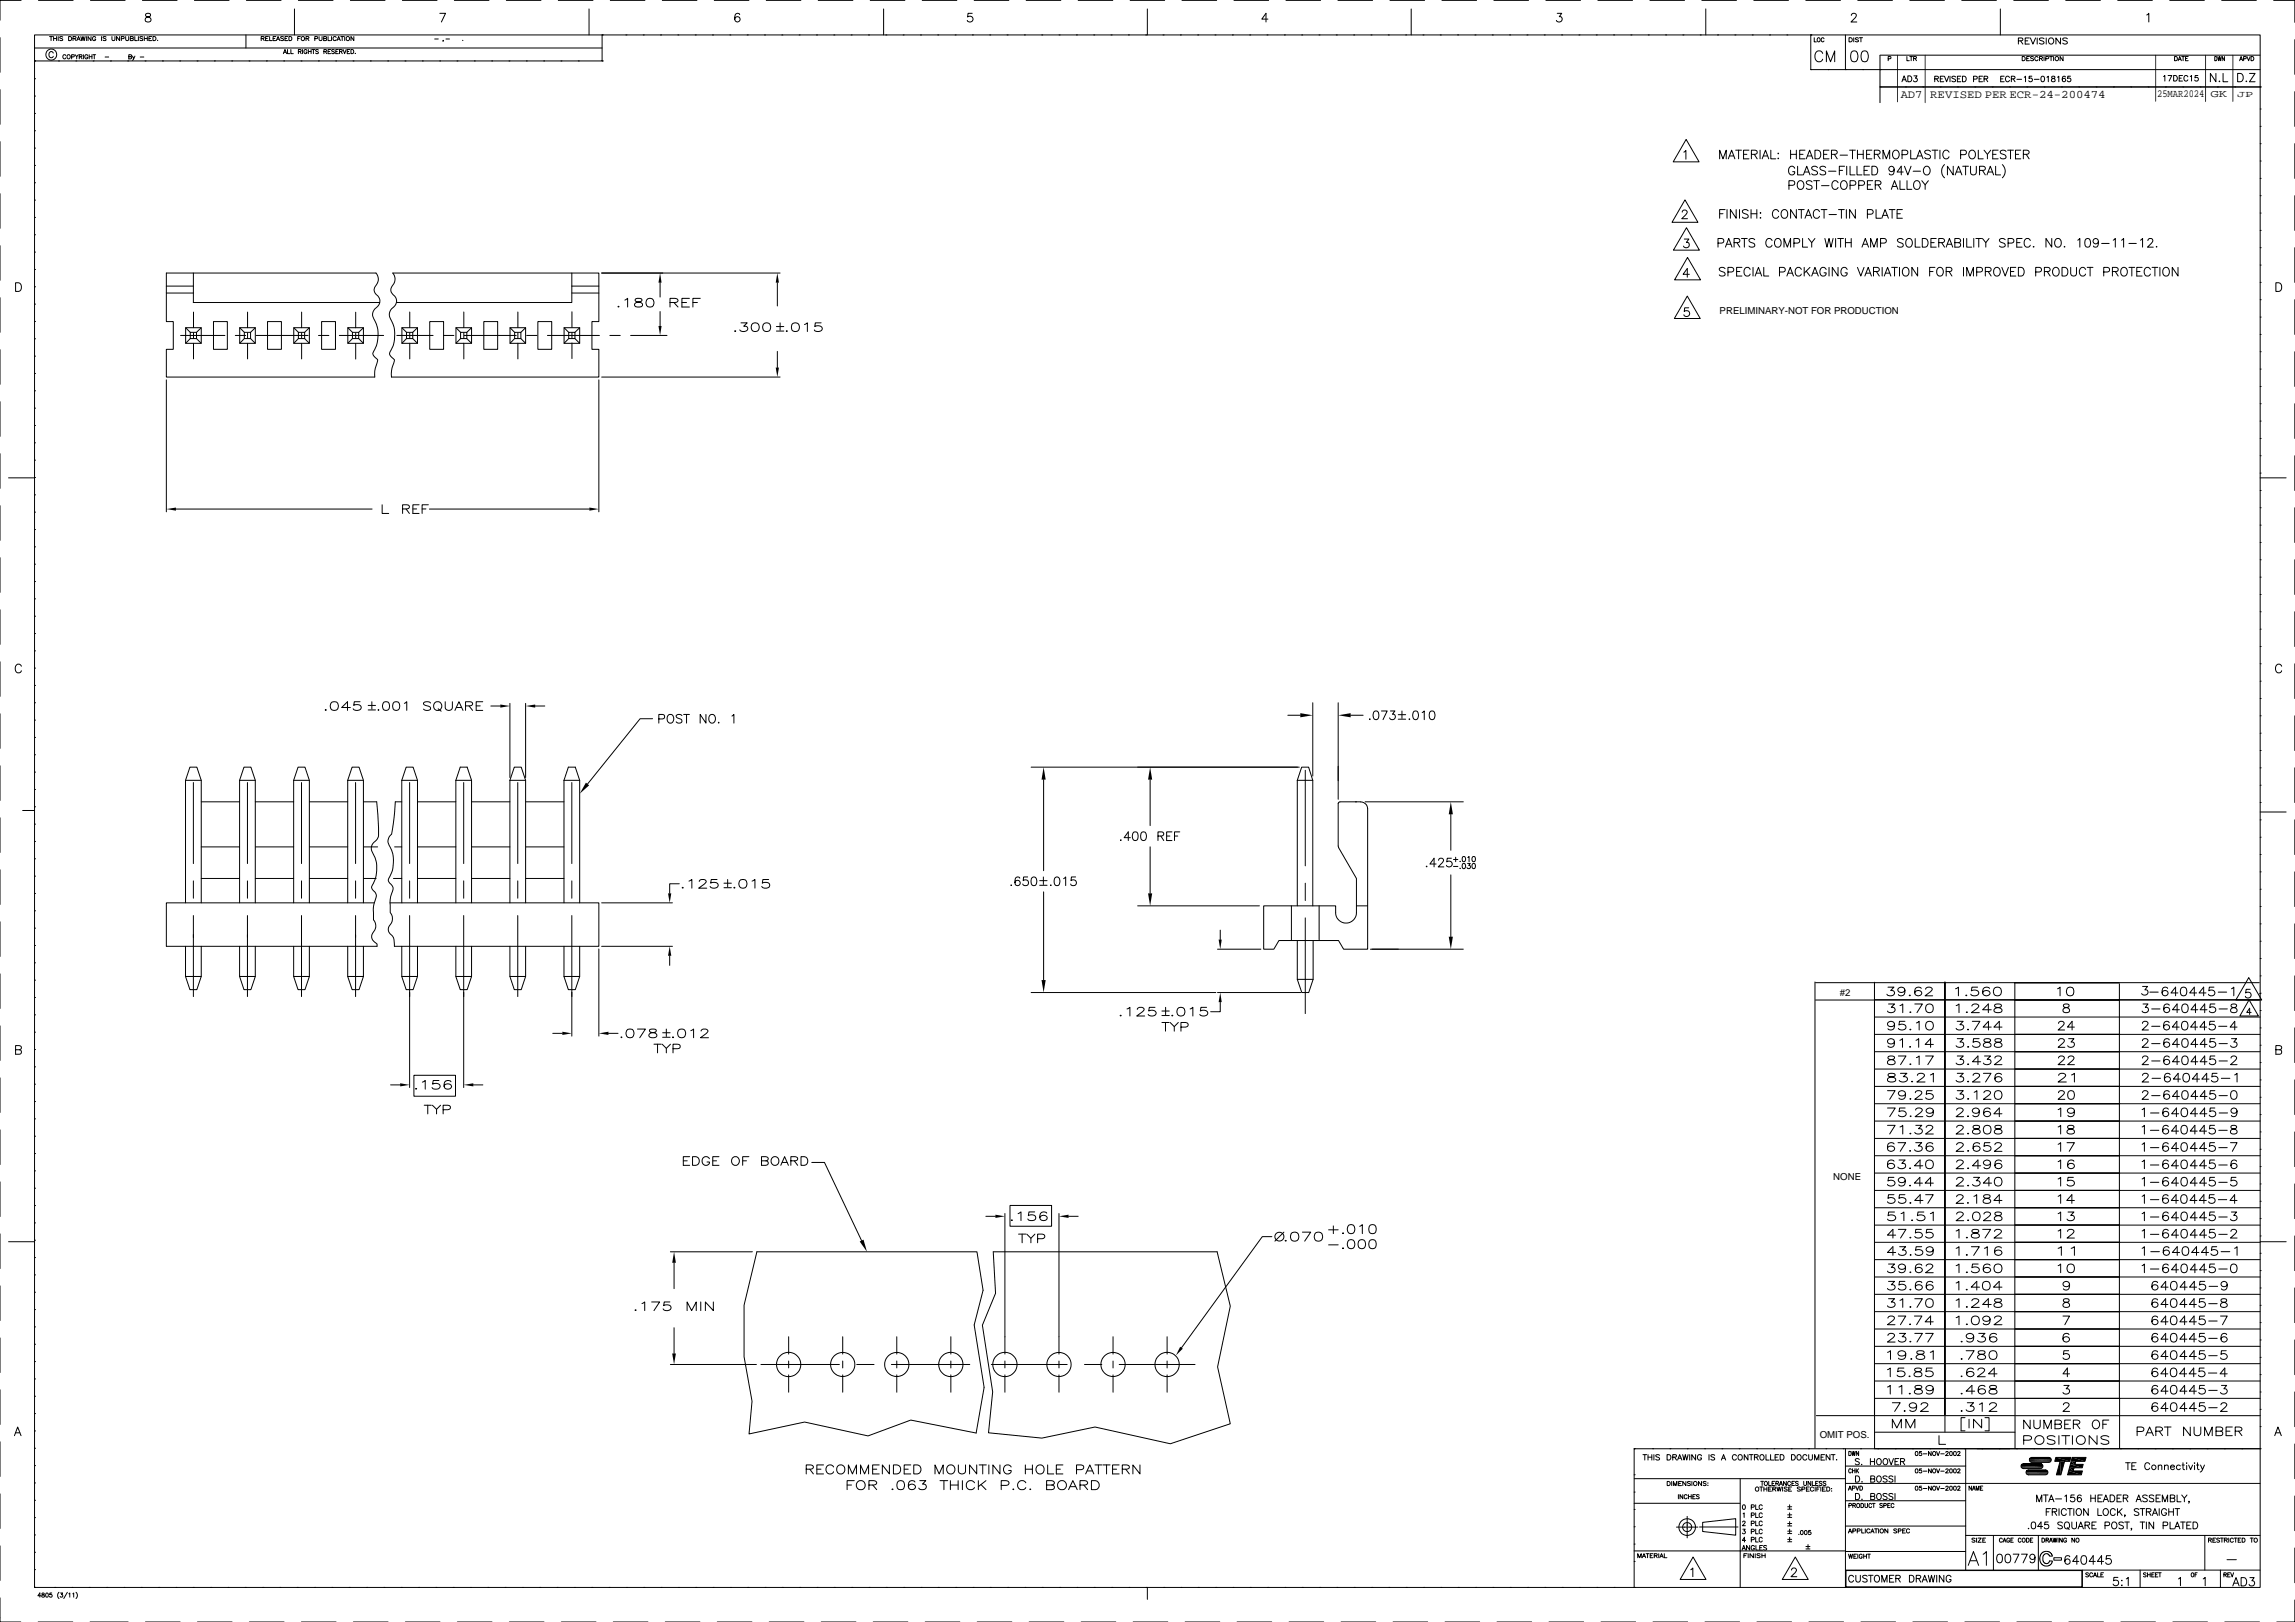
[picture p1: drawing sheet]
<svg xmlns="http://www.w3.org/2000/svg" width="841mm" height="594mm" viewBox="0 0 841 594" stroke-linecap="round" stroke-linejoin="round" font-family="sans-serif">
<defs><g id="words">
<g font-size="4.2">
<text x="696.5" y="36.1">AD7</text>
<text x="707.4" y="36">REVISED PER ECR-24-200474</text>
</g>
<text font-size="4" x="790.5" y="35.6">25MAR2024</text>
<text font-size="3.8" x="810" y="35.4">GK</text>
<g font-size="3.5">
<text x="630.2" y="115.2">PRELIMINARY-NOT FOR PRODUCTION</text>
<text x="674.2" y="364.8">#2</text>
<text x="671.8" y="432.1">NONE</text>
<text x="666.9" y="526.7">OMIT POS.</text>
</g>
<text font-size="3.3" x="819.8" y="35.5">JP</text>
</g></defs>
<g fill="none" stroke="#000" stroke-width=".37">
<path d="M0 13.8v12.7M7.7 .1h-7.7v7.3M12.7 12.8h815.6v568.6h-815.6zM12.7 17.6h207.9M14.1 .1h12.7M18.2 13.4h1.1M18.7 13.4v1.5M19.5 19.4a.8 .8 0 0 0-.9-.5 .8 .8 0 0 0-.7 .8v.6a.81 .81 0 0 0 .7 .8 .81 .81 0 0 0 .9-.5M19.6 14.1h1.1M19.6 13.4v1.5M20.7 13.4v1.5M21.3 13.4v1.5"/>
<path d="M23 13.6l-.4-.2-.7 .2 .1 .3 .9 .4-.1 .5-.9-.1M25.1 13.4h.6a.76 .76 0 0 1 .6 .7 .76 .76 0 0 1-.6 .8h-.6zM26.8 14.1l.9-.1 .2-.4-1.1-.2v1.5M27.3 14.1l.6 .8M28.2 14.9l.6-1.5 .6 1.5M28.4 14.4h.8M29.6 13.4l.4 1.5 .4-1.5 .4 1.5 .4-1.5M31.7 13.4v1.5M33.1 .1h12.7M33.4 13.4v1.5l-1.1-1.5v1.5M35.1 13.7a.6 .6 0 0 0-.7-.3 .6 .6 0 0 0-.5 .5v.4a.57 .57 0 0 0 .6 .6 .57 .57 0 0 0 .6-.6h-.4M37.2 13.4v1.5"/>
<path d="M38.9 13.6l-.4-.2-.7 .2v.3l1 .4-.1 .5-.9-.1M41 13.4v1l.5 .5 .5-.2 .1-1.3M43.8 13.4v1.5l-1.1-1.5v1.5M44.5 14.1h.9v-.7h-.9v1.5M46.1 13.4v1l.4 .5 .6-.2 .1-1.3M47.8 14.1l.9-.1 .2-.4-1.1-.2v1.5l1-.2 .1-.3-.4-.3M49.4 13.4v1.5h.9M50.7 13.4v1.5M52.2 .1h12.7M52.3 13.6l-.4-.2-.6 .2v.3l.9 .3v.6l-.9-.1M52.9 14.1h1.1M52.9 13.4v1.5"/>
<path d="M53.5 5.1a.63 .63 0 0 0 .3 1 1.14 1.14 0 0 1 1.3 .4 1.14 1.14 0 0 1-.1 1.4l-1 .2-.7-.3a1.17 1.17 0 0 1 .2-1.3 1.17 1.17 0 0 1 1.2-.4 .66 .66 0 0 0 .3-1zM54 13.4v1.5M54.6 14.1h.6M55.6 13.4h-1v1.5h1M56 13.4h.6a.76 .76 0 0 1 .6 .7 .76 .76 0 0 1-.6 .8h-.6zM57.7 14.7h.1M71.2 .1h12.7M90.1 12.8v4.8M90.3 .1h12.7M95.7 14.1l.9-.1 .2-.4-1.1-.2v1.5M96.3 14.1l.5 .8M97.3 14.1h.7"/>
<path d="M98.3 13.4h-1v1.5h1M98.8 13.4v1.5h.9M100.1 14.1h.6M101.1 13.4h-1v1.5h1M101.3 14.9l.6-1.5 .6 1.5M101.5 14.4h.8M103.8 19.7l.6-1.6 .6 1.6M103.9 13.6l-.4-.2-.7 .2 .1 .3 .9 .3v.6l-1-.1M104.1 19.1h.7M104.4 14.1h.6M105.4 18.1v1.6h.9M105.4 13.4h-1v1.5h1"/>
<path d="M105.9 13.4h.5a.78 .78 0 0 1 .6 .7 .78 .78 0 0 1-.6 .8h-.5zM106.6 18.1v1.6h.9M107.9 3.3v9.5M109.1 14.1h.6M109.3 .1h12.7M109.3 18.9l.9-.1 .1-.5-1-.2v1.6M109.9 18.9l.5 .8M110.1 13.4h-1v1.5M110.9 18.1v1.6M112.1 14.1l.9-.1 .2-.4-1.1-.2v1.5M112.5 18.5a.62 .62 0 0 0-.9-.3 .62 .62 0 0 0-.2 .9 .55 .55 0 0 0 .5 .6 .55 .55 0 0 0 .6-.6h-.4M112.6 14.1l.6 .8"/>
<path d="M113 18.1v1.6M113 18.9h1M114 18.1v1.6M114.3 18.1h1.1M114.9 18.1v1.6M115.4 14.1h.8l.2-.5-1-.2v1.5M116.7 18.3l-.4-.2-.6 .2 1 .9-.4 .5-.6-.3M116.9 13.4v1l.5 .5 .5-.2 .1-1.3M118.6 14.1l.9-.1v-.6h-.9v1.5l.9-.1 .2-.4-.4-.3M118.7 18.9l.8-.1 .2-.4-1-.3v1.6M119.2 18.9l.5 .8M120.2 13.4v1.5h.9"/>
<path d="M120.2 18.9h.6M121.2 18.1h-1v1.6h1M121.5 13.4v1.5M122.6 18.3l-.4-.2-.7 .2 .2 .4 .9 .5-.4 .5-.7-.3M123.1 18.9h.5M123.2 13.7a.6 .6 0 0 0-.7-.3 .6 .6 0 0 0-.5 .5v.4a.6 .6 0 0 0 .5 .6 .6 .6 0 0 0 .7-.4M123.5 14.9l.6-1.5 .6 1.5M123.7 14.4h.8M124 18.1h-.9v1.6h.9M124.4 18.9l.9-.1 .1-.4-1-.3v1.6M124.9 13.4h1M124.9 18.9l.5 .8"/>
<path d="M125.4 13.4v1.5M125.7 18.1l.6 1.6 .6-1.6M126.3 13.4v1.5M127.3 18.9h.5M128.2 18.1h-.9v1.6h.9M128.4 .1h12.7M128.6 18.1h.5a.81 .81 0 0 1 .5 .8 .81 .81 0 0 1-.5 .8h-.5zM129.7 13.4v1.5l-1.1-1.5v1.5M130.2 19.5h.1M147.4 .1h12.7M159.3 14.3h1.3M161.2 4.9h2.1l-1.5 3.2"/>
<path d="M162.5 14.8l-.2 .4M163.4 14.3h1.3M166.5 .1h12.7M169.6 14.7h.1M185.5 .1h12.7M204.6 .1h12.7M215.9 3.3v9.5M220.6 12.8h.1M220.6 12.8v9.5h-207.9M223.6 .1h12.7M229.4 12.8h.1M235.7 12.8h.1"/>
<path d="M242.1 12.8h.1M242.7 .1h12.7M248.4 12.8h.1M254.8 12.8h.1M261.1 12.8h.1M261.7 .1h12.7M267.5 12.8h.1M271.1 5.3a.89 .89 0 0 0-.9-.4 .89 .89 0 0 0-.8 .6 1.82 1.82 0 0 0 .8 2.6 .99 .99 0 0 0 1-1 .99 .99 0 0 0-.9-1 .99 .99 0 0 0-1.1 .9M273.8 12.8h.1M280.2 12.8h.1M280.8 .1h12.7M286.5 12.8h.1"/>
<path d="M292.9 12.8h.1M299.2 12.8h.1M299.8 .1h12.7M305.6 12.8h.1M311.9 12.8h.1M318.3 12.8h.1M318.9 .1h12.7M323.8 3.3v9.5M324.6 12.8h.1M331 12.8h.1M337.3 12.8h.1M337.9 .1h12.7"/>
<path d="M343.7 12.8h.1M350 12.8h.1M356.3 4.9h-1.5l-.2 1.3a1.13 1.13 0 0 1 1.7 0 1.13 1.13 0 0 1-.2 1.7 1.13 1.13 0 0 1-1.6-.4M356.4 12.8h.1M357 .1h12.7M362.7 12.8h.1M369.1 12.8h.1M375.4 12.8h.1M376 .1h12.7M381.8 12.8h.1M388.1 12.8h.1M394.5 12.8h.1"/>
<path d="M395.1 .1h12.7M400.8 12.8h.1M407.2 12.8h.1M413.5 12.8h.1M414.1 .1h12.7M419.9 12.8h.1M420.5 3.3v9.5M426.2 12.8h.1M432.6 12.8h.1M433.2 .1h12.7M438.9 12.8h.1M445.3 12.8h.1"/>
<path d="M451.6 12.8h.1M452.2 .1h12.7M458 12.8h.1M464.3 12.8h.1M464.7 7h-2.3l1.5-2.1v3.2M470.7 12.8h.1M471.3 .1h12.7M477 12.8h.1M483.4 12.8h.1M489.7 12.8h.1M490.3 .1h12.7M496.1 12.8h.1"/>
<path d="M502.4 12.8h.1M508.8 12.8h.1M509.4 .1h12.7M515.1 12.8h.1M517.1 3.3v9.5M521.5 12.8h.1M527.8 12.8h.1M528.4 .1h12.7M534.2 12.8h.1M540.5 12.8h.1M546.9 12.8h.1M547.5 .1h12.7"/>
<path d="M553.2 12.8h.1M559.6 12.8h.1M565.9 12.8h.1M566.5 .1h12.7M570.7 4.9h1.6l-.9 1.2a1.06 1.06 0 0 1 1 1.5 1.06 1.06 0 0 1-1.7 .3l-.3-.4M572.3 12.8h.1M578.6 12.8h.1M585 12.8h.1M585.6 .1h12.7M591.3 12.8h.1M597.7 12.8h.1M604 12.8h.1"/>
<path d="M604.6 .1h12.7M610.4 12.8h.1M616.7 12.8h.1M623.1 12.8h.1M623.7 .1h12.7M625.1 3.3v9.5M629.4 12.8h.1M635.8 12.8h.1M642.1 12.8h.1M642.7 .1h12.7M648.5 12.8h.1M654.8 12.8h.1"/>
<path d="M661.8 .1h12.7M663.6 12.8h.1M663.6 12.8v12.7M664.8 13.8v1.5h.9M667.9 19.6a1.46 1.46 0 0 0-1.6-1 1.46 1.46 0 0 0-1.2 1.6 1.75 1.75 0 0 0 .4 1.9 1.75 1.75 0 0 0 1.9 .4l.5-.8M668.4 14.2a.52 .52 0 0 0-.6-.4 .52 .52 0 0 0-.4 .6 .61 .61 0 0 0 .2 .8 .61 .61 0 0 0 .8-.1v-.1M676.3 12.8v12.7M677.6 13.8h.6a.78 .78 0 0 1 .6 .8 .78 .78 0 0 1-.6 .7h-.6zM678.4 5.6l.7-.7h.6l.6 .6-.5 1-1.5 1.6h2.1M678.7 18.8a1.32 1.32 0 0 1 1.9 .6 2.01 2.01 0 0 1-1.3 3.2 1.79 1.79 0 0 1-1.1-2.3zM679.3 13.8v1.5M680.8 .1h12.7"/>
<path d="M681.1 14l-.5-.2-.7 .2 .2 .4 1 .5-.5 .4-.7-.2M681.4 13.8h1.1M682 13.8v1.5M682.5 18.8a1.31 1.31 0 0 1 1.9 .6 2.01 2.01 0 0 1-1.3 3.2 1.78 1.78 0 0 1-1.1-2.3zM699.9 .1h12.7M718.9 .1h12.7M733 3.3v9.5M738 .1h12.7M739.6 15l1.4-.2 .3-.5-.3-.3-1.4-.1v2.2M740.5 15l.8 1.1M742.1 15h1M743.7 13.9h-1.6v2.2h1.6"/>
<path d="M744.1 13.9l.9 2.2 1-2.2M746.6 13.9v2.2M749.1 14.2l-.6-.3-1.1 .3 .2 .5 1.5 .8v.3l-.6 .3-1.1-.3M749.9 13.9v2.2M755.1 13.9v2.2l-1.7-2.2v2.2M757 .1h12.7M757.6 14.2l-.6-.3-1.1 .3 .3 .5 .9 .3 .5 .5v.3l-.6 .3-1.1-.3M776.1 .1h12.7M786.7 5.5l.7-.6v3.2M795.1 .1h12.7M814.2 .1h12.7M833.2 .1h7.8v8.1"/>
<path d="M841 14.5v12.7M0 32.8v12.7M12.7 22.3h.1M12.7 28.8h.1M12.7 35.2h.1M21.4 22.3h.1M24.1 20.4a.57 .57 0 0 0-.6-.4 .57 .57 0 0 0-.5 .6v.4a.56 .56 0 0 0 .5 .6 .56 .56 0 0 0 .6-.4M26.2 20.8h.9l.1-.6-1-.2v1.6M27.5 20l.6 .8v.8M27.8 22.3h.1M28.7 20l-.6 .8M29 20.8l.9-.1v-.6l-.9-.1v1.6"/>
<path d="M29.5 20.8l.6 .8M30.6 20v1.6M32.2 20.4a.57 .57 0 0 0-.7-.4 .57 .57 0 0 0-.4 .6v.4a.55 .55 0 0 0 .5 .6 .55 .55 0 0 0 .6-.6h-.4M32.7 20v1.6M32.7 20.8h1M33.7 20v1.6M34 20h1.1M34.1 22.3h.1M34.5 20v1.6M38.5 20.9h1.3M40.5 22.3h.1M46.8 22.3h.1"/>
<path d="M47.2 20.8l.8-.1 .2-.4-1-.3v1.6l.9-.2 .1-.3-.4-.3M48.6 20.5l.4 1.1 .4-1.1M49 21.6l-.5 .5M51.4 20.9h1.3M53.2 22.3h.1M59.5 22.3h.1M65.9 22.3h.1M72.2 22.3h.1M78.6 22.3h.1M84.9 22.3h.1M91.3 22.3h.1M97.6 22.3h.1"/>
<path d="M104 22.3h.1M110.3 22.3h.1M116.7 22.3h.1M123 22.3h.1M129.4 22.3h.1M135.7 22.3h.1M142.1 22.3h.1M148.4 22.3h.1M154.8 22.3h.1M161.1 22.3h.1M167.5 22.3h.1M173.8 22.3h.1"/>
<path d="M180.2 22.3h.1M186.5 22.3h.1M192.9 22.3h.1M199.2 22.3h.1M205.6 22.3h.1M211.9 22.3h.1M220.6 22.3h.1M663.6 25.5h.1M663.6 25.5h164.7M669.3 22.6v-4l1.5 4 1.5-4v4M669.9 25.5h.1M676.3 25.5h.1"/>
<path d="M682.6 25.5h.1M689 25.5h.1M689 31.8h139.3M689 31.8h.1M691.9 21.5l.9-.1 .1-.6-1-.1v1.5M695.3 20.3v17M697 29.9l.8-2.1 .8 2.1M697.3 29.2h1M698.3 31.8h.1M698.8 20.7v1.5h.9M699.1 27.8h.8a1.15 1.15 0 0 1 .7 1.1 1.15 1.15 0 0 1-.7 1h-.8zM699.9 20.7h1"/>
<path d="M700.4 20.7v1.5M701.3 21.4l.9-.1v-.5l-.9-.1v1.5M701.4 27.8h1.1l-.6 .8a.71 .71 0 0 1 .5 1.2 .71 .71 0 0 1-1.2-.2M701.8 21.4l.5 .8M704.6 31.8h.1M705.5 20.2v17.4M709 28.9l1.1-.1 .2-.7-1.3-.2v2M709.7 28.9l.7 1M711 31.8h.1M711 28.9h.8M712.3 27.9h-1.3v2h1.3M712.6 27.9l.8 2 .7-2"/>
<path d="M714.6 27.9v2M716.6 28.2l-.4-.3-.9 .3 .2 .5 1 .4v.8h-.7l-.5-.3M717.3 28.9h.8M717.3 31.8h.1M718.6 27.9h-1.3v2h1.3M719.2 27.9h.6a1.08 1.08 0 0 1 .7 1 1.08 1.08 0 0 1-.7 1h-.6zM723.2 29l1.2-.1 .1-.8-1.3-.2v2M723.7 31.8h.1M725.3 28.9h.7M726.5 27.9h-1.2v2h1.2M727.1 28.9l1.2-.1v-.7l-1.2-.2v2M727.8 28.9l.6 1"/>
<path d="M730 31.8h.1M733.2 28.9h.8M734.4 27.9h-1.2v2h1.2M736.4 31.8h.1M736.4 28.4a.77 .77 0 0 0-.9-.5 .77 .77 0 0 0-.6 .8v.5a.76 .76 0 0 0 .6 .8 .76 .76 0 0 0 .9-.6M737.1 28.9l1.1-.1 .2-.5-.5-.4h-.8v2M737.7 28.9l.7 1M739.1 29.1h1.7M741 20.7h.6a.79 .79 0 0 1 .6 .8 .79 .79 0 0 1-.6 .7h-.6zM741.8 28.3l.5-.4v2M742.7 21.4h.6M742.7 31.8h.1"/>
<path d="M743.7 20.7h-1v1.5h1M744.6 27.9h-1l-.1 .9a.72 .72 0 0 1 1.1-.1 .72 .72 0 0 1-.1 1.1 .72 .72 0 0 1-1-.2M745.2 20.9l-.9-.1-.1 .4 .8 .4 .2 .4-.4 .2-.7-.2M745.5 29.1h1.7M746.8 21.1a.62 .62 0 0 0-.6-.4 .62 .62 0 0 0-.5 .6 .68 .68 0 0 0 .2 .8 .68 .68 0 0 0 .9-.1v-.1M747.4 21.4h.7l.4-.4-.2-.2-.9-.1v1.5M748 21.4l.5 .8M748.2 28a1 1 0 0 1 1.2 .7 1 1 0 0 1-.7 1.2l-.7-.3-.1-.8zM749.1 20.7v1.5M749.1 31.8h.1M749.7 21.5l.9-.1 .1-.6-1-.1v1.5M750.1 28.3l.5-.4v2"/>
<path d="M751.1 20.7h1.1M751.6 20.7v1.5M752 28v.6a.84 .84 0 0 1 .9 .3 .84 .84 0 0 1 0 1h-.9a.82 .82 0 0 1 0-1.1 .82 .82 0 0 1 .9-.2v-.6zM752.6 20.7v1.5M754 28.3l.5-.4v2M755.4 31.8h.1M756 20.7v1.5l-1.1-1.5v1.5M756.9 28.2l-.1-.2a1 1 0 0 0-1.2 .7 1 1 0 0 0 .7 1.2 .63 .63 0 0 0 .7-.5 .63 .63 0 0 0-.6-.7 .63 .63 0 0 0-.7 .6M758.7 27.9h-.9l-.1 .9a.72 .72 0 0 1 1.1 0 .72 .72 0 0 1-.2 1.1 .72 .72 0 0 1-1-.3M761.8 31.8h.1M768.1 31.8h.1M774.5 31.8h.1"/>
<path d="M780.8 31.8h.1M787.2 31.8h.1M790 20.2v16.9M792.9 28l.4-.3v2M793.5 31.8h.1M794.5 27.7h1.4l-1 2M796.5 27.7h.7a1.08 1.08 0 0 1 .7 1 1.08 1.08 0 0 1-.7 1h-.7zM796.9 20.7h.5a.81 .81 0 0 1 .5 .8 .81 .81 0 0 1-.5 .7h-.5zM798.2 22.2l.6-1.5 .6 1.5M798.4 21.7h.8M798.6 28.6h.7M799.5 20.7h1"/>
<path d="M799.8 27.7h-1.2v2h1.2M799.9 31.8h.1M800 20.7v1.5M800.9 21.4h.6M801.8 28.2a.73 .73 0 0 0-.9-.6 .73 .73 0 0 0-.6 .8v.5a.74 .74 0 0 0 .6 .8 .74 .74 0 0 0 .9-.5M801.9 20.7h-1v1.5h1M802.6 28l.5-.3v2M805.4 27.7h-.9l-.1 .8a.71 .71 0 0 1 1 .1 .71 .71 0 0 1-.1 1 .71 .71 0 0 1-1-.3M806.2 31.8h.1M808.3 20.2v17M811.6 20.7a.77 .77 0 0 1 .9 .8 .77 .77 0 0 1-.9 .7zM812 26.9v3l-2-3v3"/>
<path d="M812.6 31.8h.1M812.8 20.7l.3 1.5 .3-1.5 .2 1.5 .4-1.5M813.4 29.6v.3zM814.7 26.9v3h1.7M815.2 20.7v1.5l-.9-1.5v1.5M818.3 20.2v16.9M818.9 31.8h.1M820 26.9h1a1.63 1.63 0 0 1 1.1 1.5 1.63 1.63 0 0 1-1.1 1.5h-1zM820.7 22.2l.6-1.5 .5 1.5M820.9 21.7h.7M822.2 21.5l.8-.1v-.6l-.8-.1v1.5M823.2 29.6v.3z"/>
<path d="M823.4 20.7l.6 1.5 .6-1.5M824.4 26.9h2l-2 3h2M824.9 20.7h.5a.81 .81 0 0 1 .6 .8 .81 .81 0 0 1-.6 .7h-.5zM828.3 39.9h.1M828.3 31.8h.1M828.3 20.2h-139.3l-.1 17.4M841 33.6v12.7M0 51.9v12.7M12.7 41.5h.1M12.7 47.9h.1M12.7 54.2h.1M617 55.7l.8-.6v3.2"/>
<path d="M617.9 51.1l4.7 8.2h-9.4zM630.2 58.2v-3.2l1.2 3.2 1.2-3.2v3.2M633.3 58.2l1.3-3.2 1.2 3.2M633.8 57.1h1.5M636.1 55h2.1M637.1 55v3.2M638.9 56.5h1.3M640.9 55h-2v3.2h2M641.8 56.5l1.8-.1 .3-.5-.1-.6-.6-.3h-1.4v3.2M642.9 56.5l1 1.7M645 55v3.2M645.8 58.2l1.2-3.2 1.2 3.2"/>
<path d="M646.2 57.1h1.5M648.9 55v3.2h1.8M651.6 56.1v.3zM651.6 57.9v.3zM656.2 56.5h2.1M656.2 55v3.2M658.3 55v3.2M659.5 56.5h1.2M661.5 55h-2v3.2h2M661.9 58.2l1.3-3.2 1.1 3.2M662.4 57.1h1.5M665.1 55h1.1a1.7 1.7 0 0 1 1.1 1.6 1.7 1.7 0 0 1-1.1 1.6h-1.1z"/>
<path d="M668.3 56.5h1.2M670.3 55h-2v3.2h2M671.2 56.5l1.8-.1 .3-.8-.8-.6h-1.3v3.2M672.2 56.5l1.1 1.7M674.3 56.8h2.7M677.8 55h2.1M678.9 55v3.2M680.7 56.5h2.1M680.7 55v3.2M682.8 55v3.2M684 56.5h1.2M686 55h-2v3.2h2"/>
<path d="M686.9 56.5l1.8-.1 .3-.5-.2-.6-.5-.3h-1.4v3.2M687.9 56.5l1.1 1.7M690 58.2v-3.2l1.3 3.2 1.2-3.2v3.2M694.1 55.2a1.51 1.51 0 0 1 1.8 .6 1.51 1.51 0 0 1-.2 1.9 1.16 1.16 0 0 1-1.4 .4 1.16 1.16 0 0 1-.7-1.1 1.79 1.79 0 0 1 .5-1.8zM697 56.7h1.4a.82 .82 0 0 0 .7-.6 .82 .82 0 0 0-.3-.9l-1.8-.2v3.2M700.2 55v3.2h1.8M702.3 58.2l1.2-3.2 1.2 3.2M702.7 57.1h1.6M707.4 55.5a1.19 1.19 0 0 0-1.1-.5 1.19 1.19 0 0 0-1 .8l.3 .4 1.5 .6a.76 .76 0 0 1 0 1.3 1.49 1.49 0 0 1-1.8-.4M708 55h2.1M709.1 55v3.2M710.9 55v3.2"/>
<path d="M714.3 55.8a1.18 1.18 0 0 0-1.4-.8 1.18 1.18 0 0 0-.9 1.2v.8a1.18 1.18 0 0 0 .9 1.2 1.18 1.18 0 0 0 1.4-.8M718.5 56.7h1.3a.83 .83 0 0 0 .8-.6 .83 .83 0 0 0-.3-.9l-1.8-.2v3.2M721.8 55.5a1.16 1.16 0 0 1 1.3-.5 1.16 1.16 0 0 1 .8 1.2v.8a1.21 1.21 0 0 1-1.2 1.2 1.21 1.21 0 0 1-1.2-1.2zM725 55v3.2h1.8M727.1 55l1.2 1.5v1.7M729.5 55l-1.2 1.5M730.3 56.5h1.2M732.2 55h-1.9v3.2h1.9M735.1 55.5a1.19 1.19 0 0 0-1.1-.5 1.19 1.19 0 0 0-1 .8l.3 .4 1.5 .6a.76 .76 0 0 1 0 1.3 1.49 1.49 0 0 1-1.8-.4M735.7 55h2.1M736.8 55v3.2M738.6 56.5h1.2"/>
<path d="M740.5 55h-1.9v3.2h1.9M741.5 56.5l1.8-.1 .3-.8-.8-.6h-1.3v3.2M742.5 56.5l1.1 1.7M828.3 59h.1M828.3 52.6h.1M828.3 46.3h.1M841 52.6v12.7M0 70.9v12.7M12.7 60.6h.1M12.7 66.9h.1M12.7 73.3h.1M12.7 79.6h.1"/>
<path d="M616.5 77.7l.5-.8a1.01 1.01 0 0 1 1.3 .7l-.5 1-1.5 1.5h2.1M617.5 73.2l4.7 8.2h-9.5zM630.2 78.3h1.2M632.2 76.8h-2v3.1M632.9 76.8v3.1M636.2 76.8v3.1l-2.1-3.1v3.1M637.5 76.8v3.1M640.6 77.2a1.18 1.18 0 0 0-1.1-.5 1.18 1.18 0 0 0-1 .8l.3 .5 1.5 .6 .3 .9a1.47 1.47 0 0 1-2.1 0M641.7 78.3h2.1M641.7 76.8v3.1M643.8 76.8v3.1M645 78h.3z"/>
<path d="M645 79.8h.3zM651.8 77.5a1.18 1.18 0 0 0-1.3-.7 1.18 1.18 0 0 0-1 1.2v.8a1.19 1.19 0 0 0 1 1.1 1.19 1.19 0 0 0 1.3-.7M653 77.2a1.16 1.16 0 0 1 1.3-.4 1.16 1.16 0 0 1 .8 1.2 1.38 1.38 0 0 1-.3 1.5 1.38 1.38 0 0 1-1.5 .3l-.6-1zM655.6 67.9l1.8-.2 .3-.5-.1-.7-.7-.3h-1.3v3.2M657.7 61.7a1.15 1.15 0 0 0-1.3-.8 1.15 1.15 0 0 0-1 1.2 1.38 1.38 0 0 0 .3 1.5 1.38 1.38 0 0 0 1.5 .3l.4-.3 .1-.7h-.8M658.3 76.8v3.1l-2.1-3.1v3.1M658.8 60.9v3.2h1.8M659 76.8h2.2M659.2 66.3a1.53 1.53 0 0 1 1.8 .7 1.53 1.53 0 0 1-.3 1.9 1.18 1.18 0 0 1-1.3 .4 1.18 1.18 0 0 1-.8-1.1 1.79 1.79 0 0 1 .6-1.9zM660.1 76.8v3.1M660.9 64.1l1.2-3.2 1.2 3.2M661.3 63h1.6"/>
<path d="M661.5 79.9l1.2-3.1 1.2 3.1M661.9 78.9h1.6M664 66.6a1.19 1.19 0 0 0-1.1-.5 1.19 1.19 0 0 0-1 .8l.3 .5 1.5 .6a.76 .76 0 0 1 0 1.2 1.57 1.57 0 0 1-1.8-.3M664.6 66.2h2.2M665.7 66.2v3.2M666 61.4a1.18 1.18 0 0 0-1.1-.6 1.18 1.18 0 0 0-1 .9l.3 .4 1.5 .6 .3 .9a1.46 1.46 0 0 1-2.1 0M666.8 77.5a1.08 1.08 0 0 0-1.7-.6 1.58 1.58 0 0 0-.6 2 1.58 1.58 0 0 0 1.8 .9l.5-.6M667.4 76.8h2.1M667.5 68h2.8M668.4 76.8v3.1M669 61.4a1.19 1.19 0 0 0-1.1-.6 1.19 1.19 0 0 0-1 .9l.3 .4 1.5 .6a.77 .77 0 0 1 0 1.2 1.57 1.57 0 0 1-1.8-.3M670.1 62.7h2.7"/>
<path d="M670.3 78.6h2.7M673.6 66.9a1.15 1.15 0 0 0-1.4-.7 1.15 1.15 0 0 0-.9 1.2 1.38 1.38 0 0 0 .3 1.5 1.38 1.38 0 0 0 1.5 .3l.5-.6M673.7 76.8h2.2M674 62.4h1.2M674.8 76.8v3.1M675.1 66.3a1.53 1.53 0 0 1 1.8 .7 1.53 1.53 0 0 1-.3 1.9 1.18 1.18 0 0 1-1.3 .4 1.18 1.18 0 0 1-.8-1.1 1.8 1.8 0 0 1 .6-1.9zM676 60.9h-2v3.2M676.6 76.8v3.1M676.7 60.9v3.2M678 60.9v3.2h1.8M678 67.9h1.3a.85 .85 0 0 0 .8-.9 .85 .85 0 0 0-.8-.8h-1.3v3.2M679.9 76.8v3.1l-2.1-3.1v3.1"/>
<path d="M680.5 60.9v3.2h1.8M681.1 67.9h1.4a.85 .85 0 0 0 .8-.9 .85 .85 0 0 0-.8-.8h-1.4v3.2M683.1 62.4h1.2M684.3 78.5h1.4l.7-.7a.89 .89 0 0 0-.7-1h-1.4v3.1M684.3 67.7h1.2M685.1 60.9h-2v3.2h2M686 60.9h1a1.7 1.7 0 0 1 1.1 1.6 1.7 1.7 0 0 1-1.1 1.6h-1zM686.3 66.2h-2v3.2h2M687.2 67.7l1.8-.1 .3-.8-.7-.6h-1.4v3.2M687.5 76.8v3.1h1.8M688.3 67.7l1 1.7M689.6 79.9l1.2-3.1 1.2 3.1"/>
<path d="M690 78.9h1.6M692.3 76.8h2.1M693.1 69.4l1.2-3.2 1.2 3.2M693.4 76.8v3.1M693.6 68.3h1.4M694.1 61.9a1 1 0 0 1-1.3 .9 1 1 0 0 1-.4-1.5 1 1 0 0 1 1.6 .1 1.67 1.67 0 0 1-1.1 2.7l-.6-.5M695.2 78.3h1.2M696.3 66.2v3.2h1.8M697.1 76.8h-1.9v3.1h1.9M697.4 63h-2.2l1.5-2.1v3.2M697.9 60.9l1.2 3.2 1.2-3.2M698.8 66.2v3.2h1.8"/>
<path d="M701.1 62.7h2.7M701.5 66.6a1.17 1.17 0 0 1 1.4-.4 1.17 1.17 0 0 1 .8 1.2v.8a1.21 1.21 0 0 1-1.2 1.2 1.21 1.21 0 0 1-1.2-1.2zM704.3 66.2l1.2 1.5v1.7M705.2 61.4a1.17 1.17 0 0 1 1.3-.5 1.17 1.17 0 0 1 .8 1.2v.8a1.23 1.23 0 0 1-1.2 1.2 1.23 1.23 0 0 1-1.3-1.2zM706.7 66.2l-1.2 1.5M712.6 60.3a3.2 3.2 0 0 0 0 4.8M715.8 60.9v3.2l-2.1-3.2v3.2M716.5 64.1l1.2-3.2 1.2 3.2M717 63h1.5M719.2 60.9h2.2M720.3 60.9v3.2M722.1 60.9v2.3a1.07 1.07 0 0 0 1.1 .9 1.07 1.07 0 0 0 1-.9v-2.3"/>
<path d="M725.4 62.4l1.8-.1 .3-.5-.1-.6-.6-.3h-1.4v3.2M726.5 62.4l1 1.7M728.1 64.1l1.3-3.2 1.2 3.2M728.6 63h1.5M731.3 60.9v3.2h1.8M733.8 60.3a3.3 3.3 0 0 1 0 4.8M828.3 78h.1M828.3 71.7h.1M828.3 65.3h.1M841 71.7v12.7M0 90v12.7M12.7 86h.1"/>
<path d="M12.7 92.3h.1M12.7 98.7h.1M617.2 87.6h1.7l-.9 1.2a1.06 1.06 0 0 1 .8 1.7 1.06 1.06 0 0 1-1.9-.4M618 83.4l4.8 8.2h-9.6zM618.4 94.3l4.8 8.2h-9.5zM629.6 89h1.3a.85 .85 0 0 0 .8-.8 .85 .85 0 0 0-.8-.9h-1.3v3.2M632.2 98.4a1.18 1.18 0 0 0-1.2-.5 1.18 1.18 0 0 0-1 .8l.3 .5 1.5 .6 .4 .9a1.47 1.47 0 0 1-2.2 0M632.3 90.5l1.2-3.2 1.2 3.2M632.8 89.5h1.5M633.2 99.6h1.4a.85 .85 0 0 0 .8-.8 .85 .85 0 0 0-.8-.9h-1.4v3.2M635.5 88.9l1.8-.2 .3-.4-.1-.6-.7-.4h-1.3v3.2M636.4 99.5h1.2"/>
<path d="M636.5 88.9l1.1 1.6M638.2 87.3h2.1M638.3 97.9h-1.9v3.2h1.9M639.2 87.3v3.2M641.4 98.7a1.08 1.08 0 0 0-1.7-.6 1.58 1.58 0 0 0-.6 2 1.58 1.58 0 0 0 1.8 .9l.5-.6M642.4 97.9v3.2M643 87.8a1.19 1.19 0 0 0-1.1-.5 1.19 1.19 0 0 0-1 .8l.3 .5 1.6 .6a.77 .77 0 0 1 0 1.2 1.58 1.58 0 0 1-1.9-.3M646.3 97.9v3.2h1.9M649.4 88.1a1.18 1.18 0 0 0-1.4-.8 1.18 1.18 0 0 0-.9 1.3v.7a1.19 1.19 0 0 0 1 1.2 1.19 1.19 0 0 0 1.3-.7M650.9 87.5a1.53 1.53 0 0 1 1.8 .7 1.53 1.53 0 0 1-.3 1.9 1.19 1.19 0 0 1-1.3 .4 1.19 1.19 0 0 1-.8-1.2v-.7zM652.1 99.6h1.4a.85 .85 0 0 0 .7-.8 .85 .85 0 0 0-.7-.9h-1.4v3.2M653.8 90.5v-3.2l1.2 3.2 1.2-3.2v3.2"/>
<path d="M657.4 89h1.4a.85 .85 0 0 0 .7-.8 .85 .85 0 0 0-.7-.9h-1.4v3.2M660.1 98.7a1.15 1.15 0 0 0-1.3-.8 1.15 1.15 0 0 0-.9 1.3 1.39 1.39 0 0 0 .3 1.5 1.39 1.39 0 0 0 1.5 .3l.4-.6M660.6 87.3v3.2h1.8M661.2 97.9v3.2M661.9 99.3l1.4 1.8M662.7 87.3l1.2 1.6v1.6M663.3 97.9l-2.1 2.1M665.1 87.3l-1.2 1.6M668.7 87.3l.8 3.2 .8-3.2 .7 3.2 .7-3.2M669.2 98.7a1.18 1.18 0 0 0-1.3-.8 1.18 1.18 0 0 0-1 1.3v.7a1.15 1.15 0 0 0 1.2 1.2 1.15 1.15 0 0 0 1.1-1.2h-.8M670.3 97.9v3.2M672.7 87.3v3.2"/>
<path d="M673.4 87.3h2.2M673.6 97.9v3.2l-2.2-3.2v3.2M674.5 87.3v3.2M676.3 87.3v3.2M676.3 88.9h2.1M676.9 98.7a1.18 1.18 0 0 0-1.3-.8 1.18 1.18 0 0 0-1 1.3v.7a1.15 1.15 0 0 0 1.2 1.2 1.15 1.15 0 0 0 1.1-1.2h-.7M678.4 87.3v3.2M680.7 97.9l1.2 3.2 1.2-3.2M682.3 90.5l1.3-3.2 1.1 3.2M682.8 89.5h1.5M685.5 90.5v-3.2l1.2 3.2 1.2-3.2v3.2M686.6 99.5l1.8-.2 .3-.4-.1-.6-.7-.4h-1.3v3.2"/>
<path d="M687.6 99.5l1.1 1.6M689.1 89h1.4a.85 .85 0 0 0 .8-.8 .85 .85 0 0 0-.8-.9h-1.4v3.2M689.7 97.9v3.2M693.2 97.9h2.1M694.3 97.9v3.2M696.1 97.9v3.2M697.4 98.4a1.16 1.16 0 0 1 1.4-.4 1.16 1.16 0 0 1 .8 1.2 1.37 1.37 0 0 1-.3 1.5 1.37 1.37 0 0 1-1.5 .3l-.7-1.1zM697.4 87.8a1.19 1.19 0 0 0-1.1-.5 1.19 1.19 0 0 0-1 .8l.4 .5 1.4 .6a.76 .76 0 0 1 0 1.2 1.57 1.57 0 0 1-1.8-.3M698.7 87.8l.3-.3a1.53 1.53 0 0 1 1.8 .7 1.53 1.53 0 0 1-.3 1.9 1.18 1.18 0 0 1-1.3 .4 1.18 1.18 0 0 1-.8-1.2zM701.8 87.3v3.2h1.9M702.7 97.9v3.2l-2.1-3.2v3.2M704.4 87.3h1.1a1.7 1.7 0 0 1 1.1 1.6 1.7 1.7 0 0 1-1.1 1.6h-1.1z"/>
<path d="M707.1 99.5h1.3M707.6 88.9h1.2M709.1 97.9h-2v3.2M709.6 87.3h-2v3.2h2M710 98.4a1.17 1.17 0 0 1 1.4-.4 1.17 1.17 0 0 1 .7 1.2v.7a1.21 1.21 0 0 1-1.2 1.2 1.21 1.21 0 0 1-1.2-1.2zM710.5 88.9l1.8-.2 .3-.7-.8-.7h-1.3v3.2M711.5 88.9l1.1 1.6M713.2 90.5l1.2-3.2 1.2 3.2M713.2 99.5l1.8-.2 .3-.7-.8-.7h-1.3v3.2M713.7 89.5h1.4M714.3 99.5l1 1.6M716.4 88.9l1.8-.2 .3-.4-.3-.8-1.8-.2v3.2h1.3a.82 .82 0 0 0 .8-.6 .82 .82 0 0 0-.3-.9l-.5-.1"/>
<path d="M719.5 87.3v3.2M719.5 97.9v3.2M720.7 87.3v3.2h1.8M723.3 87.3v3.2M724.1 87.3h2.1M724.4 99.6l1.8-.1 .3-.5-.1-.7-.7-.4h-1.3v3.2M725.1 87.3v3.2M726.5 87.3l1.2 1.6v1.6M727.5 99.5l1.9-.2 .3-.4-.2-.6-.6-.4h-1.4v3.2M728.6 99.5l1.1 1.6M728.9 87.3l-1.2 1.6M731.2 98.1a1.53 1.53 0 0 1 1.8 .7 1.53 1.53 0 0 1-.3 1.9 1.18 1.18 0 0 1-1.3 .4 1.18 1.18 0 0 1-.8-1.2 1.8 1.8 0 0 1 .6-1.8z"/>
<path d="M733.6 97.9l1.2 3.2 1.2-3.2M734.8 87.8a1.18 1.18 0 0 0-1.1-.5 1.18 1.18 0 0 0-1 .8l.3 .5 1.5 .6 .3 .9a1.46 1.46 0 0 1-2.1 0M735.9 89h1.3a.85 .85 0 0 0 .8-.8 .85 .85 0 0 0-.8-.9h-1.3v3.2M736.8 99.5h1.2M738.7 97.9h-1.9v3.2h1.9M739.1 88.9h1.1M739.6 97.9h1.1a1.7 1.7 0 0 1 1.1 1.6 1.7 1.7 0 0 1-1.1 1.6h-1.1zM741 87.3h-1.9v3.2h1.9M744 88.1a1.16 1.16 0 0 0-1.3-.8 1.16 1.16 0 0 0-.9 1.3v.7a1.16 1.16 0 0 0 .9 1.2 1.16 1.16 0 0 0 1.3-.7M745.1 90.4h.3zM746 99.6h1.4a.85 .85 0 0 0 .7-.8 .85 .85 0 0 0-.7-.9h-1.4v3.2M749.2 99.5l1.8-.2 .3-.7-.8-.7h-1.3v3.2"/>
<path d="M750.2 99.5l1.1 1.6M751.9 87.3v3.2l-2.1-3.2v3.2M752.5 98.4a1.16 1.16 0 0 1 1.3-.4 1.16 1.16 0 0 1 .8 1.2 1.38 1.38 0 0 1-.3 1.5 1.38 1.38 0 0 1-1.5 .3l-.6-1.1zM753.5 87.5a1.53 1.53 0 0 1 1.9 .7 1.53 1.53 0 0 1-.3 1.9 1.19 1.19 0 0 1-1.4 .4 1.19 1.19 0 0 1-.8-1.2v-.7zM755.6 97.9h1.1a1.7 1.7 0 0 1 1.1 1.6 1.7 1.7 0 0 1-1.1 1.6h-1.1zM756.4 90.4h.3zM758.8 97.9v2.3a1.08 1.08 0 0 0 1.1 .9 1.08 1.08 0 0 0 1-.9v-2.3M761.4 88l.8-.7v3.2M764.3 98.7a1.18 1.18 0 0 0-1.4-.8 1.18 1.18 0 0 0-.9 1.3v.7a1.19 1.19 0 0 0 1 1.2 1.19 1.19 0 0 0 1.3-.7M764.5 87.5a.97 .97 0 0 1 1.4 .5 1.48 1.48 0 0 1 .2 1.7 1.48 1.48 0 0 1-1.6 .7 2.42 2.42 0 0 1 0-2.9zM764.9 97.9h2.1M765.9 97.9v3.2"/>
<path d="M769 88.4a1 1 0 0 1-1.4 .9 1 1 0 0 1-.4-1.6 1 1 0 0 1 1.6 .1 1.67 1.67 0 0 1-1 2.7l-.6-.4M770.2 89.2h2.7M770.9 99.6l1.9-.1 .2-.5-.1-.7-.6-.4h-1.4v3.2M774.1 99.5l1.8-.2 .3-.4-.1-.6-.6-.4h-1.4v3.2M774.4 88l.8-.7v3.2M775.2 99.5l1 1.6M777.5 98.4a1.17 1.17 0 0 1 1.3-.4 1.17 1.17 0 0 1 .8 1.2v.7a1.21 1.21 0 0 1-1.2 1.2 1.21 1.21 0 0 1-1.2-1.2zM777.5 88l.7-.7v3.2M780.2 89.2h2.7M780.2 97.9h2.1M781.2 97.9v3.2M783 99.5h1.2"/>
<path d="M784.4 88l.8-.7v3.2M785 97.9h-2v3.2h2M787.1 88.1l.6-.8 1.1 .4a1.02 1.02 0 0 1-.3 1.3l-1.5 1.5h2.1M788 98.7a1.17 1.17 0 0 0-1.3-.8 1.17 1.17 0 0 0-.9 1.3v.7a1.18 1.18 0 0 0 .9 1.2 1.18 1.18 0 0 0 1.3-.7M788.6 97.9h2.1M789.7 97.9v3.2M790.3 90.2v.3zM791.5 97.9v3.2M792.9 98.4l.3-.3a1.53 1.53 0 0 1 1.8 .7 1.53 1.53 0 0 1-.3 1.9 1.18 1.18 0 0 1-1.4 .4 1.18 1.18 0 0 1-.7-1.2zM798.2 97.9v3.2l-2.2-3.2v3.2M828.3 97.1h.1M828.3 90.7h.1"/>
<path d="M828.3 84.4h.1M841 90.7v12.7M0 109v12.7M5.7 103.6h1.1a1.7 1.7 0 0 1 1.1 1.5 1.7 1.7 0 0 1-1.1 1.6h-1.1zM12.7 105h.1M12.7 111.4h.1M12.7 117.7h.1M61 100h76.8a3.8 3.8 0 0 1-.5 5.3 2.55 2.55 0 0 0 1.2 3.1 3 3 0 0 1-1.1 4.7 3.3 3.3 0 0 0 0 4.5 12.7 12.7 0 0 1-.8 11.9l.3 .7 1.5 1.6-.5 2a8.4 8.4 0 0 0-.6 4.3h-76.3v-10.2h2.5v-10.1h-2.5zM61 104.8h9.9M61 107.3h9.9M70.8 110.8h68.4M70.9 100v10.8"/>
<path d="M70.9 114.3v5.7M78.2 117.8h5.1v10.1h-5.1zM90.7 114.3v5.7M98 117.8h5.1v10.1h-5.1zM110.5 114.3v5.7M117.9 117.8h5v10.1h-5zM130.3 114.4v5.7M143.9 100h75.6v17.8h-2.6v10.1h2.6v10.2h-76v-2.2l1-3.8-.1-.5a2.19 2.19 0 0 1-1.2-3.2 12.3 12.3 0 0 0-.4-12.2 3.3 3.3 0 0 1 1.6-3.9 2.82 2.82 0 0 0-.5-4.5 2.58 2.58 0 0 1 .5-3.9l.4-1.8zM150.2 114.3v5.7M157.5 117.8h5.1v10.1h-5.1zM170 114.3v5.7M177.3 117.8h5.1v10.1h-5.1z"/>
<path d="M189.8 114.3v5.7M197.1 117.8h5.1v10.1h-5.1zM209.6 100v10.8h-64.3M209.6 104.8h9.9M209.6 107.3h9.9M209.6 114.2v5.7M220.5 100h65.4M226.4 112.3h.5zM229 109.9l1-.6v3.2M233 109.4l-.3 .6 .6 .5a1.7 1.7 0 0 1 2.2 1.4l-.5 .4-.6 .2-1.4-.2-.5-.4a1.08 1.08 0 0 1 1.3-1.2l1.2-.4 .2-.6a1.98 1.98 0 0 0-2.2-.3zM241.9 103.5v5.3M241.9 114.1v5.3"/>
<path d="M245.5 110.8l2.5-.1 .5-.8-1.1-.6h-1.9v3.2M247 110.8l1.5 1.7M249.9 110.8h1.7M252.6 109.3h-2.7v3.2h2.7M253.9 110.8h1.7M256.6 109.3h-2.7v3.2M271.5 118.3h2.3l-1.3 1.2a1.12 1.12 0 0 1 1.5 .7 1.67 1.67 0 0 1-1.2 1.2 1.67 1.67 0 0 1-1.7-.6M284.5 119.6h2.7M284.9 103.5v8.6M285.9 118.3v2.7M294.8 118.8l1.1-.5v3.1M300.9 118.3h-2.1l-.2 1.3 .2-.1a1.6 1.6 0 0 1 2.5 1 1.8 1.8 0 0 1-2.9 .3"/>
<path d="M618.3 108.4l4.8 8.3h-9.5zM618.8 112.7h-1.4l-.2 1.4a1.12 1.12 0 0 1 1.7-.1 1.12 1.12 0 0 1-.2 1.7 1.12 1.12 0 0 1-1.6-.4M619.1 100.5h-2.3l1.5-2.1v3.1M643.2 101.1l1.2-3.2 1.2 3.2M643.6 100h1.6M654.8 101.1l1.2-3.2 1.2 3.2M655.3 100h1.5M663.9 101.1l1.2-3.2 1.2 3.2M664.3 100h1.6M683.4 101.1l1.2-3.2 1.2 3.2M683.9 100h1.5M690.5 101.1l1.2-3.2 1.2 3.2"/>
<path d="M691 100h1.5M720.7 101.1v-3.2l1.3 3.2 1.2-3.2v3.2M828.3 116.1h.1M828.3 109.8h.1M828.3 103.4h.1M834 103.6h1.1a1.7 1.7 0 0 1 1.1 1.5 1.7 1.7 0 0 1-1.1 1.6h-1.1zM841 109.8v12.7M0 128.1v12.7M12.7 124.1h.1M12.7 130.4h.1M12.7 136.8h.1M61 139.1v48.4"/>
<path d="M66.2 122.9h16.2M68 120h5.7v5.7h-5.7zM68 120l1.7 1.7M69.7 121.7h2.3v2.3h-2.3zM69.7 124l-1.7 1.7M70.9 121.9v1.9M70.9 125.7v5.8M72 124l1.7 1.7M73.7 120l-1.7 1.7M86.2 122.9h3.8M87.8 120h5.8v5.7h-5.8zM87.8 120l1.7 1.7"/>
<path d="M89.5 121.7h2.3v2.3h-2.3zM89.5 124l-1.7 1.7M90.7 121.9v1.9M90.7 125.7v5.8M91.8 124l1.8 1.7M93.6 120l-1.8 1.7M93.9 122.9h19M107.7 120h5.7v5.7h-5.7zM107.7 120l1.6 1.7M109.3 121.7h2.3v2.3h-2.3zM109.3 124l-1.6 1.7M110.5 121.9v1.9"/>
<path d="M110.5 125.7v5.8M111.6 124l1.8 1.7M113.4 120l-1.8 1.7M116.7 122.9h3.8M124.3 122.9h16.3M127.5 120h5.7v5.7h-5.7zM127.5 120l1.7 1.7M129.2 121.7h2.2v2.3h-2.2zM129.2 124l-1.7 1.7M130.3 122v1.9M130.3 125.8v5.7M131.4 124l1.8 1.7"/>
<path d="M133.2 120l-1.8 1.7M145.4 122.9h13.3M147.3 120h5.7v5.7h-5.7zM147.3 120l1.7 1.7M149 121.7h2.3v2.3h-2.3zM149 124l-1.7 1.7M150.2 121.9v1.9M150.2 125.7v5.8M151.3 124l1.7 1.7M153 120l-1.7 1.7M162.5 122.9h3.8M167.1 120h5.7v5.7h-5.7z"/>
<path d="M167.1 120l1.7 1.7M168.8 121.7h2.3v2.3h-2.3zM168.8 124l-1.7 1.7M170 121.9v1.9M170 125.7v5.8M170.1 122.9h19.1M171.1 124l1.7 1.7M172.8 120l-1.7 1.7M186.9 120h5.7v5.7h-5.7zM186.9 120l1.7 1.7M188.6 121.7h2.3v2.3h-2.3zM188.6 124l-1.7 1.7"/>
<path d="M189.8 121.9v1.9M189.8 125.7v5.8M190.9 124l1.7 1.7M192.6 120l-1.7 1.7M193 122.9h3.8M200.6 122.9h19.1M206.7 120h5.7v5.7h-5.7zM206.7 120l1.7 1.7M208.4 121.7h2.3v2.3h-2.3zM208.4 124l-1.7 1.7M209.6 121.8v1.9M209.6 125.6v5.7"/>
<path d="M210.7 124l1.7 1.7M212.4 120l-1.7 1.7M219.5 139.1v48.4M220.5 138.1h65.4M223.5 122.9h3.8M231.1 122.9h13.3M269.2 121.3h.4zM284.5 121.3h2.7M284.9 128.7v5.9M288.1 121.3h.4zM828.3 135.2h.1M828.3 128.8h.1"/>
<path d="M828.3 122.5h.1M841 128.8v12.7M0 147.1v12.7M12.7 143.1h.1M12.7 149.5h.1M12.7 155.8h.1M828.3 154.2h.1M828.3 147.9h.1M828.3 141.5h.1M841 147.9v12.7M0 166.2v12.7M3.1 175h9.6"/>
<path d="M12.7 162.2h.1M12.7 168.5h.1M12.7 174.9h.1M828.3 179.6h.1M828.3 173.3h.1M828.3 166.9h.1M828.3 160.6h.1M828.3 175h9.5M841 166.9v12.7M0 185.2v12.7M12.7 181.2h.1M12.7 187.6h.1"/>
<path d="M12.7 193.9h.1M64.5 186.5h71.9M140 184.9v3.2h2.5M147.5 186.4l2.2-.2 .3-.7-.3-.5-2.2-.1v3.2M148.8 186.4l1.2 1.7M151.3 186.4h1.4M153.6 184.9h-2.3v3.2h2.3M154.7 186.4h1.4M157 184.9h-2.3v3.2M157.4 186.5h58.6M828.3 198.7h.1M828.3 192.3h.1"/>
<path d="M828.3 186h.1M841 186v12.7M0 204.3v12.7M12.7 200.3h.1M12.7 206.6h.1M12.7 213h.1M12.7 219.3h.1M828.3 217.7h.1M828.3 211.4h.1M828.3 205h.1M841 205v12.7M0 223.3v12.7"/>
<path d="M12.7 225.7h.1M12.7 232h.1M12.7 238.4h.1M828.3 236.8h.1M828.3 230.4h.1M828.3 224.1h.1M841 224.1v12.7M0 242.4v12.7M7.8 244a1.15 1.15 0 0 0-1.3-.7 1.15 1.15 0 0 0-.9 1.2v.7a1.15 1.15 0 0 0 .9 1.2 1.15 1.15 0 0 0 1.3-.7M12.7 244.7h.1M12.7 251h.1M12.7 257.4h.1"/>
<path d="M128.4 259.1h-3.2l2.1-2.1v3.2M132 257h-2.2l-.2 1.4 .2-.2a1.6 1.6 0 0 1 2.6 1.1 1.81 1.81 0 0 1-3 .3M134.9 258.4h2.7M136.3 257v2.7M140.7 257.1a1.39 1.39 0 0 1 2 1.3 1.38 1.38 0 0 1-.4 1.5 1.38 1.38 0 0 1-1.6 .1 2.11 2.11 0 0 1 0-2.9zM144.4 257.1a1.39 1.39 0 0 1 2.1 1.3 1.38 1.38 0 0 1-.4 1.5 1.38 1.38 0 0 1-1.7 .1 2.11 2.11 0 0 1 0-2.9zM148.2 257.6l.9-.6v3.2M157.8 257.5a1.59 1.59 0 0 0-2.6 .3 2.54 2.54 0 0 0 2.2 1l.4 .9a1.89 1.89 0 0 1-2.6 0M160.6 259.6l1.1 .9M163.2 257v2.3a1.39 1.39 0 0 0 1.3 .9 1.39 1.39 0 0 0 1.3-.9v-2.3M167.3 259.1h1.8M170.6 258.5l2.2-.1a.67 .67 0 0 0 .4-.6 .67 .67 0 0 0-.4-.7l-2.2-.1v3.2"/>
<path d="M171.9 258.5l1.3 1.7M174.5 258.5h1.5M176.9 257h-2.4v3.2h2.4M179.9 258.6h3.4M186.9 257.6v27.2M192.6 257.6v27.2M196.1 258.6h3.5M481.1 257.4v26.8M490.4 257.4v35.3M828.3 255.8h.1M828.3 249.5h.1M828.3 243.1h.1"/>
<path d="M836.1 244a1.15 1.15 0 0 0-1.3-.7 1.15 1.15 0 0 0-.9 1.2v.7a1.15 1.15 0 0 0 .9 1.2 1.15 1.15 0 0 0 1.3-.7M841 243.1v12.7M0 261.4v12.7M12.7 263.7h.1M12.7 270.1h.1M12.7 276.4h.1M119.2 260h.4zM134.9 260h2.7M138.5 260h.4zM166.7 260.2l1.5-3.2 1.5 3.2M239.1 263.2h-4.5l-19.3 24M241.4 263.3l1.8-.1 .3-.5-.1-.7-.6-.3h-1.4v3.2"/>
<path d="M244.8 262.1a1.18 1.18 0 0 1 1.3-.4 1.18 1.18 0 0 1 .8 1.2v.7a1.21 1.21 0 0 1-1.2 1.3 1.21 1.21 0 0 1-1.2-1.3zM249.9 262.1a1.22 1.22 0 0 0-2.1 .3l.3 .5 1.5 .6a.76 .76 0 0 1 0 1.2 1.42 1.42 0 0 1-1.8-.3M250.5 261.7h2.1M251.6 261.7v3.2M258.7 261.7v3.2l-2.1-3.2v3.2M260.1 262.1a1.19 1.19 0 0 1 1.3-.4 1.19 1.19 0 0 1 .8 1.2v.7a1.21 1.21 0 0 1-1.2 1.3 1.21 1.21 0 0 1-1.2-1.3zM263.4 264.5v.4zM268.2 262.3l.7-.6v3.2M471.9 262h4.6M495 262h4.5M501.8 263.4h.3zM503.6 260.5a1.08 1.08 0 0 1 1.6 .5 1.63 1.63 0 0 1-1.1 2.6 2.03 2.03 0 0 1-.5-3.1z"/>
<path d="M506.2 260.4h2.1l-1.5 3.2M509.5 260.4h1.7l-.9 1.2a1.05 1.05 0 0 1 .8 1.7 1.05 1.05 0 0 1-1.9-.4M512.4 261.8h2.7M512.4 263.4h2.7M513.8 260.4v2.7M516.5 263.2v.4zM518.2 260.5a1.03 1.03 0 0 1 1.4 .5 1.48 1.48 0 0 1 .2 1.7 1.48 1.48 0 0 1-1.6 .7 2.42 2.42 0 0 1 0-2.9zM521.2 261l.7-.6v3.2M524.2 260.5a1.05 1.05 0 0 1 1.5 .5 1.48 1.48 0 0 1 .1 1.7 1.48 1.48 0 0 1-1.6 .7 2.42 2.42 0 0 1 0-2.9zM828.3 274.9h.1M828.3 268.5h.1M828.3 262.2h.1"/>
<path d="M841 262.2v12.7M0 280.5v12.7M0 299.5v12.7M8.3 296.9h4.4M12.7 282.8h.1M12.7 289.1h.1M12.7 295.5h.1M68 285.8l1.6-4.8h2.5l1.6 4.8v44.9M68 285.8h5.8M68 285.8v44.9M70.9 286.6v29.7M73.7 293.7h14.1"/>
<path d="M87.8 285.8l1.6-4.8h2.5l1.7 4.8v44.9M87.8 285.8h5.8M87.8 285.8v44.9M90.7 286.6v29.7M93.6 293.7h14M107.6 285.8l1.6-4.8h2.6l1.6 4.8v44.9M107.6 285.8h5.8M107.6 285.8v44.9M110.5 286.6v29.7M113.4 293.7h14M127.4 285.8l1.6-4.8h2.6l1.6 4.8v44.9M127.4 285.8h5.8"/>
<path d="M127.4 285.8v44.9M130.3 286.6v29.7M133.2 293.7h4.8l.7 9.6v2.7l-.5 1.4a3.8 3.8 0 0 0-2 4.3 12.8 12.8 0 0 1-.1 13.3l.3 .7a3 3 0 0 1 1 4.3 8.4 8.4 0 0 0-.5 4.2v2.7a3.5 3.5 0 0 1-.3 4.8 2.35 2.35 0 0 0 .6 3.3l1 .8v.8h-77.2v-15.9h76.2M147.2 293.7h-2.3l-.5 5.9-.9 5.9a3.3 3.3 0 0 0-.5 4.9 12.5 12.5 0 0 1-.7 11.9l.2 .8a2.9 2.9 0 0 1 1 4.2l-.6 3.2 .1 3.7a3.8 3.8 0 0 1-.5 5.3 2.91 2.91 0 0 0 1.4 3.5l.5 1.3 .1 2.3h75v-15.9h-76.6M147.2 285.8l1.6-4.8h2.6l1.6 4.8v44.9M147.2 285.8h5.8M147.2 285.8v44.9M150.1 286.6v29.7M153 293.7h14M167 285.8l1.7-4.8h2.5l1.6 4.8v44.9M167 285.8h5.8M167 285.8v44.9"/>
<path d="M169.9 286.6v29.7M172.8 293.7h14.1M186.9 285.8l1.6-4.8h2.5l1.6 4.8v44.9M186.9 285.8h5.7M186.9 285.8v44.9M189.7 286.6v29.7M192.6 293.7h14.1M206.7 285.8l1.6-4.8h2.5l1.6 4.8v44.9M206.7 285.8h5.7M206.7 285.8v44.9M209.6 286.6v29.7M377.9 281h98.2"/>
<path d="M382.4 285.6v33.3M421.5 285.6v16.8M475.4 285.8l1.6-4.8h2.6l1.5 4.8v46M475.4 285.8h5.7M475.4 285.8v46M478.3 282.1v35M490.7 293.8h8.5l1.4 .9 .5 1 .1 52h-8.8l-1.9-3.2h-21.8l-1.9 3.2h-3.7v-15.9h26.4a6 6 0 0 0 .8 4.9 3.8 3.8 0 0 0 4.3 1.2 3.8 3.8 0 0 0 2.5-3.6v-12.6l-6.7-11.8v-15.6zM496.7 293.7h.1M500.3 293.7h35.9M531.7 298.3v13.1M828.3 293.9h.1M828.3 287.6h.1"/>
<path d="M828.3 281.2h.1M828.3 297.4h9.5M841 281.2v12.7M0 318.6v12.7M12.7 301.9h.1M12.7 308.2h.1M12.7 314.6h.1M73.7 310.2h14.1M93.6 310.2h14M113.4 310.2h14M133.2 310.2h5.2M144.6 310.2h2.6"/>
<path d="M153 310.2h14M172.8 310.2h14.1M192.6 310.2h14.1M410.6 307.7h.3zM414.2 306.8h-2.3l1.6-2.1v3.2M415.4 304.8a1.08 1.08 0 0 1 1.5 .5 2.13 2.13 0 0 1-.7 2.6h-.3a2.02 2.02 0 0 1-.5-3.1zM418.5 304.8a1.05 1.05 0 0 1 1.4 .5 1.6 1.6 0 0 1-1 2.6 2.05 2.05 0 0 1-.4-3.1zM421.5 310.1v17.1M424.4 306.2l1.8-.2 .3-.7-.3-.5-1.8-.1v3.2M425.4 306.2l1.1 1.7M427.5 306.2h1.2M429.5 304.7h-2v3.2h2"/>
<path d="M430.4 306.2h1.2M432.4 304.7h-2v3.2M522.6 317.3h.3zM526.3 316.5h-2.3l1.5-2.2v3.2M527.2 315.1l.6-.8 1 .3a.94 .94 0 0 1-.3 1.4l-1.4 1.5h2M531.9 314.3h-1.5l-.2 1.4a1.13 1.13 0 0 1 1.7-.1 1.13 1.13 0 0 1-.2 1.7 1.13 1.13 0 0 1-1.6-.4M532.6 314.8h1.6M532.6 317.3h1.6M533.4 314v1.6M535 318.1h.2zM535.1 315.4h.1M536.1 313.8a.88 .88 0 0 1 1 .9 .88 .88 0 0 1-1 .8l-.3-.7z"/>
<path d="M536.1 316.3a.88 .88 0 0 1 1 .9 .88 .88 0 0 1-1 .9l-.3-.8zM537.8 316.2h1l-.6 .8a.64 .64 0 0 1 .6 .6 .64 .64 0 0 1-.5 .6 .64 .64 0 0 1-.7-.4M537.9 314.1l.5-.4v1.9M539.7 313.8a.94 .94 0 0 1 1.1 .7 .94 .94 0 0 1-.7 1.1l-.6-.4-.1-.7zM539.7 316.3a.93 .93 0 0 1 1.1 .7 .93 .93 0 0 1-.7 1.1l-.6-.3-.1-.8zM828.3 319.3h.1M828.3 313h.1M828.3 306.6h.1M828.3 300.3h.1M841 300.3v12.7M841 319.3v12.7M0 337.6v12.7"/>
<path d="M12.7 320.9h.1M12.7 327.2h.1M12.7 333.6h.1M12.7 340h.1M70.9 322.6v6.4M70.9 335.3v29.7M73.7 321.7h14.1M90.7 322.6v6.4M90.7 335.3v29.7M93.6 321.7h14M110.5 322.6v6.4M110.5 335.3v29.7"/>
<path d="M113.4 321.7h14M130.3 322.6v6.4M130.3 335.3v29.7M133.2 321.7h4.6M144.2 321.7h3M150.1 322.6v6.4M150.1 335.3v63M153 321.7h14M169.9 322.6v6.4M169.9 335.3v63M172.8 321.7h14.1M189.7 322.6v6.4"/>
<path d="M189.7 335.3v29.7M192.6 321.7h14.1M209.6 322.6v6.4M209.6 335.3v44.2M220.5 330.7h25.9M248.9 323.7h-3.5v3.5M250 325.1h.4zM252.5 322.7l1-.6v3.2M256.2 322.8a1.47 1.47 0 0 1 2.6-.1l-.7 1.1-2.1 1.5h3M262.8 322.1h-2.2l-.2 1.4 .2-.2a1.6 1.6 0 0 1 2.6 1.1 1.78 1.78 0 0 1-3 .3M265.3 323.5h2.7M265.3 325.1h2.7"/>
<path d="M266.7 322.1v2.7M268.9 325.1h.4zM275.6 322.7l1-.6v3.2M281.7 322.1h-2.1l-.2 1.4 .2-.2a1.55 1.55 0 0 1 2.5 1.1 1.74 1.74 0 0 1-3 .3M370.5 324.1v.3zM373.7 321.7a.9 .9 0 0 0-1.3-.3 2.59 2.59 0 0 0 0 2.8 .98 .98 0 0 0 1.4-.4 .98 .98 0 0 0-.6-1.3 .98 .98 0 0 0-1.3 .8M376.6 321.2h-1.5l-.2 1.4a1.12 1.12 0 0 1 1.7 0 1.12 1.12 0 0 1-.2 1.6 1.12 1.12 0 0 1-1.6-.4M378.3 321.4a.97 .97 0 0 1 1.5 .4 1.48 1.48 0 0 1 .1 1.8 1.48 1.48 0 0 1-1.6 .6 2.42 2.42 0 0 1 0-2.8zM381 322.6h2.7M381 324.2h2.7M382.4 321.2v2.7M382.4 326.7v32.3"/>
<path d="M385.1 324.1v.3zM386.8 321.4a.97 .97 0 0 1 1.4 .4 1.48 1.48 0 0 1 .2 1.8 1.48 1.48 0 0 1-1.6 .6 2.42 2.42 0 0 1 0-2.8zM389.8 321.8l.7-.6v3.2M394.2 321.2h-1.6l-.1 1.4a1.13 1.13 0 0 1 1.7-.1 1.13 1.13 0 0 1-.2 1.7 1.13 1.13 0 0 1-1.7-.4M416.9 331.8h44.6M473.2 331.8v12.4M478.3 323.5v6.3M478.3 336.2v35M483.4 331.8v12.4M497.1 331.8h4.1M531.7 320.4v22.7M828.3 338.4h.1"/>
<path d="M828.3 332h.1M828.3 325.7h.1M841 338.4v12.7M0 356.7v12.7M12.7 346.3h.1M12.7 352.6h.1M12.7 359h.1M68 346.6v11l1.6 4.9h2.5l1.6-4.9v-11M68 357.6h5.7M87.8 346.6v11l1.6 4.9h2.5l1.7-4.9v-11M87.8 357.6h5.8M107.6 346.6v11l1.6 4.9h2.6l1.6-4.9v-11"/>
<path d="M107.6 357.6h5.8M127.4 346.6v11l1.6 4.9h2.6l1.6-4.9v-11M127.4 357.6h5.8M147.2 346.6v11l1.6 4.9h2.6l1.6-4.9v-11M147.2 357.6h5.8M167 346.6v11l1.7 4.9h2.5l1.6-4.9v-11M167 357.6h5.8M186.9 346.6v11l1.6 4.9h2.5l1.6-4.9v-11M186.9 357.6h5.7M206.7 346.6v11l1.6 4.9h2.5l1.6-4.9v-11M206.7 357.6h5.7M219.5 347.6v31.9"/>
<path d="M220.5 346.6h25.9M245.4 350.1v3.5M446.2 347.7h15.9M447.2 340.7v3.4M475.4 344.5v14.2l1.7 4.8h2.5l1.6-4.8v-14.2M475.4 358.7h5.8M502.2 347.7h34M665.1 359.7v170.7M665.3 359.9h162.6M686.9 359.8v170.8h51.5M824.1 358.1l4.7 8.2h-9.5zM828.3 357.4h.1"/>
<path d="M828.3 351.1h.1M828.3 344.7h.1M841 357.4v12.7M0 375.7v12.7M12.7 365.4h.1M12.7 371.7h.1M12.7 378.1h.1M202.6 378.5h3.5M223 378.5h3.5M227.5 379.9h.4zM233.6 376.9h2.9l-2.1 3.2M238.2 377l-.2 .6 .6 .5a1.63 1.63 0 0 1 2.1 1.3 1.64 1.64 0 0 1-1.6 .7 1.64 1.64 0 0 1-1.3-1.1 2.55 2.55 0 0 1 2.5-1l.2-.7a2.14 2.14 0 0 0-2.3-.3z"/>
<path d="M242.8 378.3h2.8M242.8 379.9h2.8M244.2 376.9v2.7M246.4 379.9h.4zM253.2 377.5l1-.6v3.2M256.9 377.6a1.44 1.44 0 0 1 2.5-.1l-.6 1.1-2.1 1.5h2.9M377.9 363.5h67.7M410.5 372h.4zM413 369.5l1.1-.6v3.2M416.8 369.7v-.2a1.53 1.53 0 0 1 2.5 0l-.7 1.1-2 1.5h2.9M423.2 368.9h-2l-.2 1.4 .2-.1a1.58 1.58 0 0 1 2.5 1 1.79 1.79 0 0 1-2.9 .3M425.8 370.3h2.7"/>
<path d="M425.8 372h2.7M425.8 374.5h2.6M427.1 374.5v3.2M427.1 368.9v2.8M428.8 374.5l1.5 1.5v1.7M429.4 372h.4zM431.8 374.5l-1.5 1.5M432.8 376.2l2.2-.2a.76 .76 0 0 0 0-1.3l-2.2-.2v3.2M436.1 369.5l1-.6v3.2M442.2 368.9h-2.1l-.2 1.4 .2-.1a1.58 1.58 0 0 1 2.5 1 1.8 1.8 0 0 1-2.9 .3M446.2 363.5h30.5M447.2 367v3.6h-3.5"/>
<path d="M665.3 366.3h162.6M686.9 378.9h141.4M686.9 372.5h141.4M686.9 366.2h141.4M691.9 361.6h2.2l-1.2 1.2a1.03 1.03 0 0 1 1.4 1 1.68 1.68 0 0 1-2.8 .3M692.1 367.7h2.2l-1.2 1.2a1.03 1.03 0 0 1 1.4 1.1 1.68 1.68 0 0 1-2.8 .3M694.3 375.1a1.34 1.34 0 0 1-1.4 .9 1.34 1.34 0 0 1-1.2-1 1.37 1.37 0 0 1 1.7-.9 1.37 1.37 0 0 1 .9 1.8l-.2 .8a1.4 1.4 0 0 1-2.2 .1M696.3 368.3l1-.6v3.2M698.1 374.1h-2l-.2 1.3a1.42 1.42 0 0 1 1.7-.3 1.42 1.42 0 0 1 .7 1.7 1.81 1.81 0 0 1-2.6-.1M698.1 362.6a1.37 1.37 0 0 1-1.4 .9 1.37 1.37 0 0 1-1.2-1.1 1.39 1.39 0 0 1 1.7-.8 1.39 1.39 0 0 1 .9 1.8l-.2 .7a1.41 1.41 0 0 1-2.2 .2M699.6 364.6h.5zM699.9 370.7h.4z"/>
<path d="M699.9 377.1h.4zM701.7 367.7h2.8l-2 3.2M702.3 374.7l1-.6v3.1M704 362a1.46 1.46 0 0 0-1.9-.2 1.46 1.46 0 0 0-.4 1.9 1.31 1.31 0 0 0 1.3 1 1.31 1.31 0 0 0 1.3-1 1.38 1.38 0 0 0-1.3-.9 1.38 1.38 0 0 0-1.3 .9M705.7 362.3v-.1a1.45 1.45 0 0 1 2.4 0l-.6 1-2.1 1.5h2.8M706.3 367.9a1.55 1.55 0 0 1 2.2 1.4 1.55 1.55 0 0 1-2.2 1.4 1.88 1.88 0 0 1 0-2.8zM716.6 362.2l1.1-.6v3.1M716.8 368.3l1.1-.6v3.2M717.2 374.1h2.2l-1.2 1.2a1.03 1.03 0 0 1 1.4 1.1 1.68 1.68 0 0 1-2.8 .3M720.3 364.6h.5zM720.6 370.7h.4zM721 377.1h.4z"/>
<path d="M722.6 368.5a1.42 1.42 0 0 1 2.5-.2l-.6 1.1-2.1 1.5h2.9M722.8 374.1h2.8l-2 3.1M724.7 361.6h-2.1l-.2 1.3 .2-.1a1.58 1.58 0 0 1 2.5 1 1.79 1.79 0 0 1-2.9 .3M729.1 362a1.52 1.52 0 0 0-2-.2 1.52 1.52 0 0 0-.5 1.9 1.4 1.4 0 0 0 1.3 1 1.4 1.4 0 0 0 1.4-1 1.47 1.47 0 0 0-1.4-.9 1.47 1.47 0 0 0-1.3 .9M729.7 369.8h-3.1l2-2.1v3.2M729.7 376.2h-3l2-2.1v3.1M731.1 367.9l-.2 .6 .7 .4a1.69 1.69 0 0 1 2 1.4 2 2 0 0 1-2.9 0 1.14 1.14 0 0 1 1.3-1.2l1.2-.3 .2-.6a1.99 1.99 0 0 0-2.3-.3zM733.6 376.2h-2.9l2-2.1v3.1M738.4 360.1v152.1M754 362.2l.9-.6v3.1M754.4 374.8l.1-.4a1.22 1.22 0 0 1 1.7 0v.9l-2 1.9h2.4M756.3 367.9l-.1 .6 .5 .4a1.42 1.42 0 0 1 1.7 1.4 1.29 1.29 0 0 1-1.4 .6 1.29 1.29 0 0 1-1-1.1 2.13 2.13 0 0 1 2.1-1l.1-.6a1.43 1.43 0 0 0-1.9-.3z"/>
<path d="M757.9 361.7a1.42 1.42 0 0 1 1.6 .1 1.42 1.42 0 0 1 .5 1.6 1.39 1.39 0 0 1-1.7 1.3 1.39 1.39 0 0 1-1-1.8zM760.2 376.2h-2.6l1.7-2.1v3.1M776.7 360.3v151.7M785.1 374.8l.2-.4a1.22 1.22 0 0 1 1.7 0v.9l-2 1.9h2.3M785.2 361.3h1.8l-1 1.2a1.04 1.04 0 0 1 1.2 1.2 1.04 1.04 0 0 1-1.5 .8l-.9-.6M785.3 367.7h1.8l-.9 1.2a1.04 1.04 0 0 1 1.2 1.3 1.04 1.04 0 0 1-1.6 .7l-.8-.6M787.8 363.4h3.1M788.5 369.5h3M788.5 375.9h3M794.3 362a1.07 1.07 0 0 0-1.8 .2 1.77 1.77 0 0 0 .8 2.5 1.07 1.07 0 0 0 1.1-1.5 1.07 1.07 0 0 0-1.9 0l-.2 .5M794.9 374.5a1.07 1.07 0 0 0-1.9 .2 1.77 1.77 0 0 0 .9 2.5 1.07 1.07 0 0 0 1-1.5 1.07 1.07 0 0 0-1.9 0l-.1 .5M794.9 368.2a1.07 1.07 0 0 0-1.8 .1 1.77 1.77 0 0 0 .8 2.6 1.04 1.04 0 0 0 1.2-1.3 1.04 1.04 0 0 0-1.7-.5l-.5 .7"/>
<path d="M798.1 363.7h-2.5l1.7-2.1v3.1M798.6 376.2h-2.5l1.6-2.1v3.1M798.7 369.8h-2.6l1.7-2.1v3.2M799.5 361.7a1.21 1.21 0 0 1 1.7 .5 1.59 1.59 0 0 1 .2 1.6 1.59 1.59 0 0 1-1.4 .9 1.89 1.89 0 0 1-.5-3zM799.9 374.2a1.21 1.21 0 0 1 1.7 .5 1.59 1.59 0 0 1 .2 1.6 1.59 1.59 0 0 1-1.4 .9 1.89 1.89 0 0 1-.5-3zM800 367.9a1.2 1.2 0 0 1 1.7 .4 1.52 1.52 0 0 1 .1 1.9 1.52 1.52 0 0 1-1.8 .5 2.2 2.2 0 0 1 0-2.8zM805 363.7h-2.6l1.7-2.1v3.1M805.3 376.2h-2.5l1.7-2.1v3.1M805.4 369.8h-2.5l1.6-2.1v3.2M808.4 363.7h-2.5l1.6-2.1v3.1M808.7 376.2h-2.5l1.6-2.1v3.1M808.8 369.8h-2.6l1.7-2.1v3.2"/>
<path d="M811.3 361.6h-1.7l-.1 1.3a1.19 1.19 0 0 1 1.7-.1 1.19 1.19 0 0 1 0 1.8l-.6 .1a1.11 1.11 0 0 1-1.3-.6M811.5 374.1h-1.7l-.1 1.3a1.18 1.18 0 0 1 1.7-.1 1.18 1.18 0 0 1 0 1.8l-.5 .1a1.11 1.11 0 0 1-1.4-.5M811.7 367.7h-1.7l-.2 1.4a1.19 1.19 0 0 1 1.7-.1 1.19 1.19 0 0 1 0 1.7l-.5 .2a1.11 1.11 0 0 1-1.4-.6M812.9 363.4h3.1M813.1 375.9h3M813.2 369.5h3M817.7 362.1l.9-.6v3.2M817.8 367.9l-.2 .6 .5 .4a1.41 1.41 0 0 1 1.7 1.4 1.27 1.27 0 0 1-1.4 .6 1.27 1.27 0 0 1-1-1.1 2.15 2.15 0 0 1 2.1-1l.1-.6a1.39 1.39 0 0 0-1.8-.3zM819.8 376.2h-2.5l1.6-2.1v3.1M824.2 366.2l3.4 5.9h-6.8zM824.6 362.4h-1.5l-.1 1.3a1.12 1.12 0 0 1 1.7-.1 1.12 1.12 0 0 1-.2 1.7 1.12 1.12 0 0 1-1.7-.4M824.9 370.8h-1.6l1.1-1.5v2.3"/>
<path d="M828 364h.1M828.3 376.5h.1M828.3 370.1h.1M828.3 363.8h.1M841 376.5v12.7M0 394.8v12.7M5.7 384.5l1.8-.2 .3-.4-.1-.6-.6-.3h-1.4v3.1h1.4l.6-.3v-1l-.6-.3M12.7 384.4h.1M12.7 390.8h.1M12.7 397.1h.1M143.1 397.4h3.5M151.7 393.8h15.2v7.7h-15.2z"/>
<path d="M152.3 398.8h.4zM154.8 396.3l1-.6v3.2M160.9 395.7h-2.1l-.3 1.4 .3-.1a1.44 1.44 0 0 1 1.7-.2 1.44 1.44 0 0 1 .6 1.7 1.96 1.96 0 0 1-2.8-.2M165.3 396.2a1.54 1.54 0 0 0-2-.2 1.54 1.54 0 0 0-.6 1.9 1.42 1.42 0 0 0 1.4 1 1.42 1.42 0 0 0 1.4-1 1.51 1.51 0 0 0-1.4-.9 1.51 1.51 0 0 0-1.4 .9M173.4 397.4h3.6M239.6 382.5h2.7M241 382.5v3.1M242.7 382.5l1.5 1.5v1.6M245.7 382.5l-1.5 1.5M246.6 384.1l2.3-.1a.79 .79 0 0 0 0-1.4l-2.3-.1v3.1M686.9 397.9h141.4M686.9 391.6h141.4"/>
<path d="M686.9 385.2h141.4M691.7 399.5h2.8l-2 3.1M692.1 386.9l-.2 .6 .6 .5a1.6 1.6 0 0 1 2 1.4 1.86 1.86 0 0 1-2.8 0v-.5a2.56 2.56 0 0 1 2.4-1.1l.2-.6a1.85 1.85 0 0 0-2.2-.3zM692.1 393.3l-.2 .6 .6 .4a1.71 1.71 0 0 1 2.2 1.4 2.1 2.1 0 0 1-3 0 1.14 1.14 0 0 1 1.3-1.2l1.3-.3 .2-.6a2.12 2.12 0 0 0-2.4-.3zM694.2 381.5a1.32 1.32 0 0 1-1.3 .9 1.32 1.32 0 0 1-1.2-1.1 1.35 1.35 0 0 1 1.7-.8 1.35 1.35 0 0 1 .8 1.7l-.1 .8a1.4 1.4 0 0 1-2.2 .1M695.7 386.8h2.8l-2 3.1M696.2 381l1-.6v3.2M696.4 393.1h2.4l-1.3 1.2a1.11 1.11 0 0 1 1.5 1.1 1.91 1.91 0 0 1-3 .3M699.8 383.4h.4zM699.9 389.8h.4zM700.5 396.1h.4zM702.1 381l1-.6v3.2"/>
<path d="M702.3 387.4l1-.6v3.1M702.6 393.9l.3-.5a1.66 1.66 0 0 1 2.3 .3l-.6 1.1-2.2 1.5h3M705.7 386.8h2.8l-2 3.1M707.4 393.7l1.1-.6v3.2M708.1 399.5h-2l-.2 1.3a1.42 1.42 0 0 1 1.7-.3 1.42 1.42 0 0 1 .7 1.7 1.82 1.82 0 0 1-2.6-.1M708.5 382.5h-3l2-2.1v3.2M717.3 399.5h2.2l-1.3 1.2h.6a.92 .92 0 0 1 .8 .8 .92 .92 0 0 1-.6 1l-.6 .1a1.43 1.43 0 0 1-1.6-.5M717.3 393.1h2.2l-1.3 1.2h.6a.92 .92 0 0 1 .8 .9 .92 .92 0 0 1-.6 .9l-.6 .2a1.43 1.43 0 0 1-1.6-.6M717.3 386.8h2.2l-1.3 1.2h.6a.92 .92 0 0 1 .8 .8 .92 .92 0 0 1-.6 1l-.6 .1a1.43 1.43 0 0 1-1.6-.5M717.3 380.4h2.2l-1.3 1.2h.6a.92 .92 0 0 1 .8 .9 .92 .92 0 0 1-.6 .9l-.6 .2a1.43 1.43 0 0 1-1.6-.6M721 396.1h.4zM721 389.8h.4z"/>
<path d="M721 383.4h.4zM723.1 393.9l.1-.5a1.49 1.49 0 0 1 2.2 .3l-.1 .6-2.5 2h2.8M725.3 380.4h-2.1l-.1 1.4a1.39 1.39 0 0 1 1.7-.3 1.39 1.39 0 0 1 .6 1.6 1.75 1.75 0 0 1-2.6-.1M725.8 388.9h-3l2-2.1v3.1M726.8 393.1h2.8l-2 3.2M727.2 380.6l-.2 .6 .6 .4a1.6 1.6 0 0 1 2 1.4 1.84 1.84 0 0 1-2.8 0 1.14 1.14 0 0 1 1.3-1.2l1.1-.3 .2-.6a1.85 1.85 0 0 0-2.2-.3zM727.2 386.8h2.2l-1.2 1.2h.7a.92 .92 0 0 1 .7 .8 .92 .92 0 0 1-.6 1l-.6 .1a1.43 1.43 0 0 1-1.6-.5M731.1 387.5l.1-.4a1.49 1.49 0 0 1 2.2 .3l-.1 .6-2.5 1.9h2.8M731.2 380.6l-.1 .6 .6 .4a1.6 1.6 0 0 1 1.9 1.4 1.86 1.86 0 0 1-2.8 0 1.13 1.13 0 0 1 1.2-1.2l1.3-.3 .1-.6a1.85 1.85 0 0 0-2.2-.3zM733.4 393.6a1.46 1.46 0 0 0-1.9-.2 1.46 1.46 0 0 0-.4 1.8 1.32 1.32 0 0 0 1.2 1.1 1.32 1.32 0 0 0 1.3-1.1 1.38 1.38 0 0 0-1.3-.9 1.38 1.38 0 0 0-1.2 .9M754.4 387.5l.1-.4a1.23 1.23 0 0 1 2 .3l-.2 .6-2.1 1.9h2.5M754.4 381.2l.1-.5a1.23 1.23 0 0 1 2 .3l-.2 .6-2.1 2h2.5"/>
<path d="M754.4 393.9a1.45 1.45 0 0 1 2.6-.2l-.7 1.1-2.1 1.5h3M757.9 387.5v-.1a1.23 1.23 0 0 1 1.9-.3v.9l-2.1 1.9h2.5M758.1 380.4h1.9l-1 1.2 .8 .2a1.23 1.23 0 0 1-.3 1.8 1.23 1.23 0 0 1-1.8-.6M758.3 399.6a1.26 1.26 0 0 1 1.7 .5 1.53 1.53 0 0 1 .1 1.9 1.53 1.53 0 0 1-1.8 .5 2.07 2.07 0 0 1 0-2.9zM759.1 393.7l1.1-.6v3.2M785.1 381.2l.2-.5a1.22 1.22 0 0 1 1.7 0v.9l-2 2h2.3M785.2 393.9l.1-.5a1.25 1.25 0 0 1 1.8 0v.9l-2.1 2h2.4M785.2 387.5l.1-.4a1.22 1.22 0 0 1 1.7 0v.9l-2 1.9h2.3M788.5 388.6h3M788.5 382.2h3M788.6 394.9h3.2M794.9 399.9a1.07 1.07 0 0 0-1.8 .2 1.77 1.77 0 0 0 .8 2.5 1.04 1.04 0 0 0 1.2-1.3 1.04 1.04 0 0 0-1.7-.5l-.5 .8"/>
<path d="M794.9 387.2a1.07 1.07 0 0 0-1.8 .2 1.77 1.77 0 0 0 .8 2.5 1.04 1.04 0 0 0 1.2-1.3 1.04 1.04 0 0 0-1.7-.5l-.5 .8M794.9 380.9a1.07 1.07 0 0 0-1.8 .1 1.77 1.77 0 0 0 .8 2.6 1.04 1.04 0 0 0 1.2-1.3 1.04 1.04 0 0 0-1.7-.5l-.5 .7M795.2 393.6a1.1 1.1 0 0 0-1.9 .1 1.77 1.77 0 0 0 .9 2.6 1.01 1.01 0 0 0 1-.4 1.01 1.01 0 0 0 0-1.1l-.9-.5a1.04 1.04 0 0 0-1.1 .9M798.7 388.9h-2.6l1.7-2.1v3.1M798.7 382.5h-2.6l1.7-2.1v3.2M799 395.2h-2.5l1.7-2.1v3.2M800 399.6a1.2 1.2 0 0 1 1.7 .5 1.52 1.52 0 0 1 .1 1.8 1.52 1.52 0 0 1-1.8 .6 2.2 2.2 0 0 1 0-2.9zM800 386.9a1.2 1.2 0 0 1 1.7 .5 1.52 1.52 0 0 1 .1 1.8 1.52 1.52 0 0 1-1.8 .6 2.2 2.2 0 0 1 0-2.9zM800 380.6a1.2 1.2 0 0 1 1.7 .4 1.52 1.52 0 0 1 .1 1.9 1.52 1.52 0 0 1-1.8 .5 2.2 2.2 0 0 1 0-2.8zM800.4 393.3a1.25 1.25 0 0 1 1.8 .4 1.53 1.53 0 0 1 .1 1.9 1.53 1.53 0 0 1-1.9 .5 2.19 2.19 0 0 1 0-2.8zM805.4 388.9h-2.5l1.6-2.1v3.1M805.4 382.5h-2.5l1.6-2.1v3.2"/>
<path d="M806 395.2h-2.6l1.7-2.1v3.2M808.8 388.9h-2.6l1.7-2.1v3.1M808.8 382.5h-2.6l1.7-2.1v3.2M809.5 395.2h-2.6l1.8-2.1v3.2M811.7 399.5h-1.7l-.2 1.3a1.19 1.19 0 0 1 1.7-.1 1.19 1.19 0 0 1 0 1.8l-.5 .1a1.11 1.11 0 0 1-1.4-.5M811.7 386.8h-1.7l-.2 1.3a1.19 1.19 0 0 1 1.7-.1 1.19 1.19 0 0 1 0 1.8l-.5 .1a1.11 1.11 0 0 1-1.4-.5M811.7 380.4h-1.7l-.2 1.4a1.19 1.19 0 0 1 1.7-.1 1.19 1.19 0 0 1 0 1.7l-.5 .2a1.11 1.11 0 0 1-1.4-.6M812.5 393.1h-1.8l-.1 1.4a1.2 1.2 0 0 1 1.7-.1 1.2 1.2 0 0 1 0 1.7l-.6 .2a1.11 1.11 0 0 1-1.3-.6M813.2 388.6h3M813.2 382.2h3M814 394.9h3.2M817.6 387.5l.2-.4a1.22 1.22 0 0 1 1.7 0v.9l-2.1 1.9h2.4"/>
<path d="M817.8 380.4h1.8l-1 1.2a.99 .99 0 0 1 1.2 .9 .99 .99 0 0 1-1 1.1 1.11 1.11 0 0 1-1.4-.6M817.9 399.6a1.21 1.21 0 0 1 1.7 .5 1.52 1.52 0 0 1 .1 1.8 1.52 1.52 0 0 1-1.8 .6 2.19 2.19 0 0 1 0-2.9zM818.9 393.7l.9-.6v3.2M828.3 395.5h.1M828.3 389.2h.1M828.3 382.8h.1M834 384.5l1.8-.2 .3-.4-.1-.6-.6-.3h-1.4v3.1h1.4l.6-.3v-1l-.6-.3M841 395.5v12.7M0 413.8v12.7M12.7 403.5h.1M12.7 409.8h.1M12.7 416.2h.1"/>
<path d="M155.4 404.8h2.7M156.8 404.8v3.2M158.5 404.8l1.5 1.5v1.7M161.5 404.8l-1.5 1.5M162.4 406.5l2.3-.2 .4-.4v-.5l-.4-.5-2.3-.1v3.2M686.9 417h141.4M686.9 410.6h141.4M686.9 404.3h141.4M691.7 412.2h2.8l-2 3.1M691.7 405.8h2.8l-2 3.2M694.1 419a1.48 1.48 0 0 0-1.9-.2 1.48 1.48 0 0 0-.5 1.8 1.34 1.34 0 0 0 1.3 1.1 1.34 1.34 0 0 0 1.3-1.1 1.41 1.41 0 0 0-1.3-.9 1.41 1.41 0 0 0-1.3 .9M695.5 418.5h2.8l-2 3.2"/>
<path d="M696.3 412.8l1-.6v3.1M698.2 405.8h-2.1l-.2 1.4a1.41 1.41 0 0 1 1.8-.3 1.41 1.41 0 0 1 .6 1.6 1.82 1.82 0 0 1-2.6-.1M698.3 400.5a1.37 1.37 0 0 1-1.4 .9 1.37 1.37 0 0 1-1.2-1 1.39 1.39 0 0 1 1.7-.9 1.39 1.39 0 0 1 .9 1.8l-.2 .8a1.41 1.41 0 0 1-2.2 .1M699.9 415.2h.4zM699.9 402.5h.4zM700 408.8h.4zM701.9 400.2a1.32 1.32 0 0 1 1.1-.8 1.32 1.32 0 0 1 1.3 .7l-.6 1-2 1.5h2.8M702 418.5h2.2l-1.2 1.2a1.1 1.1 0 0 1 1.4 .8 1.6 1.6 0 0 1-1.2 1.2 1.6 1.6 0 0 1-1.6-.6M702 406.6l.4-.6a1.49 1.49 0 0 1 2 .4l-.6 1.1-2 1.5h2.8M702.1 412.2h2.2l-1.2 1.2h.6a.92 .92 0 0 1 .8 .8 .92 .92 0 0 1-.6 1l-.6 .1a1.32 1.32 0 0 1-1.6-.5M705.9 412.9v-.1a1.44 1.44 0 0 1 2.4 0l-.6 1-2 1.5h2.8M708.3 419a1.5 1.5 0 0 0-1.9-.2 1.5 1.5 0 0 0-.6 1.8 1.37 1.37 0 0 0 1.4 1.1 1.37 1.37 0 0 0 1.3-1.1 1.44 1.44 0 0 0-1.3-.9 1.44 1.44 0 0 0-1.4 .9"/>
<path d="M708.5 406.9a1.4 1.4 0 0 1-1.4 .9 1.4 1.4 0 0 1-1.3-1.1 1.41 1.41 0 0 1 1.8-.8 1.41 1.41 0 0 1 .9 1.7 1.4 1.4 0 0 1-.9 1.3 1.4 1.4 0 0 1-1.6-.4M717 419.3l.3-.5a1.48 1.48 0 0 1 2.2 .3l-.7 1.1-2 1.5h2.8M717 412.9l.3-.4a1.48 1.48 0 0 1 2.2 .3l-.7 1-2 1.5h2.8M717 406.6l.2-.5a1.49 1.49 0 0 1 2.2 .3l-.6 1.1-2 1.5h2.8M721 408.8h.4zM721 415.2h.4zM721 402.5h.4zM723.2 412.3l-.1 .6 .5 .5a1.6 1.6 0 0 1 2 1.4 1.86 1.86 0 0 1-2.8 0 1.13 1.13 0 0 1 1.2-1.3l1.3-.3 .1-.6a1.85 1.85 0 0 0-2.2-.3zM723.4 400.1l1.1-.6v3.1M725.3 406.9a1.34 1.34 0 0 1-1.3 .9 1.34 1.34 0 0 1-1.2-1.1 1.37 1.37 0 0 1 1.7-.8 1.37 1.37 0 0 1 .8 1.7l-.2 .8a1.35 1.35 0 0 1-2.1 .1M725.4 419a1.46 1.46 0 0 0-1.9-.2 1.46 1.46 0 0 0-.4 1.8 1.31 1.31 0 0 0 1.2 1.1 1.31 1.31 0 0 0 1.3-1.1 1.38 1.38 0 0 0-1.3-.9 1.38 1.38 0 0 0-1.2 .9M727 412.8a1.45 1.45 0 0 1 1.8-.5 1.45 1.45 0 0 1 .8 1.7 1.43 1.43 0 0 1-1.6 1.3 1.43 1.43 0 0 1-1.2-1.8z"/>
<path d="M727 400.2v-.1a1.44 1.44 0 0 1 2.4 0l-.5 1-2.1 1.5h2.8M729.2 418.5h-2l-.2 1.4a1.42 1.42 0 0 1 1.8-.3 1.42 1.42 0 0 1 .6 1.6 1.81 1.81 0 0 1-2.6-.1M729.3 406.3a1.46 1.46 0 0 0-1.9-.2 1.46 1.46 0 0 0-.5 1.8 1.31 1.31 0 0 0 1.3 1.1 1.31 1.31 0 0 0 1.3-1.1 1.38 1.38 0 0 0-1.3-.9 1.38 1.38 0 0 0-1.3 .9M731.1 419.3l.1-.5a1.49 1.49 0 0 1 2.2 .3l-.1 .6-2.5 2h2.8M731.2 412.3l-.1 .6 .6 .5a1.6 1.6 0 0 1 1.9 1.4 1.86 1.86 0 0 1-2.8 0 1.13 1.13 0 0 1 1.2-1.3l1.3-.3 .1-.6a1.85 1.85 0 0 0-2.2-.3zM733.6 407.9h-2.9l2-2.1v3.2M754.2 419.1l.9-.6v3.2M754.2 412.8l.9-.6v3.1M754.2 406.4l1-.6v3.2M754.4 400.2l.1-.4a1.23 1.23 0 0 1 2 .3l-.2 .6-2.1 1.9h2.5M757.5 418.5h2.7l-1.9 3.2M757.9 412.3l-.2 .6 .6 .5a1.52 1.52 0 0 1 1.9 1.4 1.5 1.5 0 0 1-1.5 .6 1.5 1.5 0 0 1-1.2-1.1 2.55 2.55 0 0 1 2.3-1.1l.2-.6a1.71 1.71 0 0 0-2.1-.3z"/>
<path d="M760.2 406.9a1.35 1.35 0 0 1-1.4 .9 1.35 1.35 0 0 1-1.2-1.1 1.37 1.37 0 0 1 1.8-.8 1.37 1.37 0 0 1 .8 1.7l-.2 .8a1.4 1.4 0 0 1-2.2 .1M785 419.1l.8-.6v3.2M785 412.8l.8-.6v3.1M785 406.4l.8-.6v3.2M785.2 400.2l.3-.6a1.2 1.2 0 0 1 1.5 .2v.9l-2 1.9h2.3M788 414h3.1M788.1 407.6h3.1M788.5 401.3h3M794.6 419a1.07 1.07 0 0 0-1.9 .1 1.77 1.77 0 0 0 .8 2.6 1.07 1.07 0 0 0 1.1-1.6 1.07 1.07 0 0 0-1.9 .1l-.2 .4M794.6 412.6a1.07 1.07 0 0 0-1.9 .2 1.77 1.77 0 0 0 .8 2.5 1.07 1.07 0 0 0 1.1-1.5 1.07 1.07 0 0 0-1.9 0l-.2 .5M794.6 406.3a1.07 1.07 0 0 0-1.9 .1 1.77 1.77 0 0 0 .9 2.6 1.07 1.07 0 0 0 1.1-1 1.07 1.07 0 0 0-1.1-1.1 1.07 1.07 0 0 0-1 1M798.3 414.3h-2.5l1.7-2.1v3.1"/>
<path d="M798.4 407.9h-2.6l1.8-2.1v3.2M798.7 401.6h-2.6l1.7-2.1v3.1M799.7 418.7a1.21 1.21 0 0 1 1.7 .4 1.59 1.59 0 0 1 .2 1.7 1.59 1.59 0 0 1-1.4 .9 1.89 1.89 0 0 1-.5-3zM799.7 412.3a1.21 1.21 0 0 1 1.7 .5 1.59 1.59 0 0 1 .2 1.6 1.59 1.59 0 0 1-1.4 .9 1.89 1.89 0 0 1-.5-3zM799.8 406a1.21 1.21 0 0 1 1.7 .4 1.59 1.59 0 0 1 .2 1.7 1.59 1.59 0 0 1-1.4 .9 1.83 1.83 0 0 1-.5-3zM805.2 414.3h-2.6l1.7-2.1v3.1M805.3 407.9h-2.6l1.7-2.1v3.2M805.4 401.6h-2.5l1.6-2.1v3.1M808.6 414.3h-2.5l1.7-2.1v3.1M808.7 407.9h-2.5l1.7-2.1v3.2M808.8 401.6h-2.6l1.7-2.1v3.1M811.5 418.5h-1.7l-.1 1.4a1.19 1.19 0 0 1 1.7-.1 1.19 1.19 0 0 1 0 1.7l-.5 .2a1.11 1.11 0 0 1-1.4-.6"/>
<path d="M811.5 412.2h-1.7l-.1 1.3a1.19 1.19 0 0 1 1.7-.1 1.19 1.19 0 0 1 0 1.8l-.5 .1a1.11 1.11 0 0 1-1.4-.5M811.7 405.8h-1.7l-.2 1.4a1.19 1.19 0 0 1 1.7-.1 1.19 1.19 0 0 1 0 1.7l-1 .2-.9-.6M813.1 414h3.1M813.2 401.3h3M813.2 407.6h3.1M817.4 418.5h2.4l-1.7 3.2M817.7 412.3l-.2 .6 .6 .5a1.47 1.47 0 0 1 1.7 1.4 1.29 1.29 0 0 1-1.4 .6 1.29 1.29 0 0 1-1-1.1 2.12 2.12 0 0 1 2-1.1l.2-.6a1.46 1.46 0 0 0-1.9-.3zM819.8 406.9a1.05 1.05 0 0 1-1 1 1.05 1.05 0 0 1-1.1-.9 1.05 1.05 0 0 1 .9-1.2 1.6 1.6 0 0 1 1.3 1.7 1.6 1.6 0 0 1-1.5 1.5l-.7-.5M828.3 414.6h.1M828.3 408.2h.1M828.3 401.9h.1M841 414.6v12.7"/>
<path d="M0 432.9v12.7M12.7 422.5h.1M12.7 428.9h.1M12.7 435.2h.1M250.4 425.2h1.4M252.7 423.6h-2.3v3.2h2.3M253.8 423.6h1.2a1.63 1.63 0 0 1 1.3 1.6 1.63 1.63 0 0 1-1.3 1.6h-1.2zM260 424.4a1.48 1.48 0 0 0-2.2-.3 1.48 1.48 0 0 0 0 2.2 1.48 1.48 0 0 0 2.2-.2v-.5h-.9M261.2 425.2h1.4M263.5 423.6h-2.3v3.2h2.3M268.4 424.1a1.5 1.5 0 0 1 2.2 .1 1.5 1.5 0 0 1-.2 2.2 1.5 1.5 0 0 1-2.1-.3 1.84 1.84 0 0 1 .1-2zM272.2 425.2h1.4"/>
<path d="M274.4 423.6h-2.2v3.2M279.1 425.2l2.1-.2 .3-.5-.3-.7-2.1-.2v3.2h1.5l.7-.3a.83 .83 0 0 0-.1-1.2l-.6-.1M286.1 426.8l1.4-3.2 1.4 3.2M286.6 425.8h1.8M289.8 425.2l2.1-.2a.64 .64 0 0 0 .4-.6 .64 .64 0 0 0-.4-.6l-2.1-.2v3.2M291.1 425.2l1.2 1.6M293.5 423.6h1.3a1.63 1.63 0 0 1 1.2 1.6 1.63 1.63 0 0 1-1.2 1.6h-1.3zM297.5 425.8h4.6l13.6 28.6M686.9 436h141.4M686.9 429.7h141.4M686.9 423.3h141.4M694.1 437.6h-2l-.2 1.3a1.41 1.41 0 0 1 1.7-.3 1.41 1.41 0 0 1 .7 1.7 1.75 1.75 0 0 1-2.6-.1"/>
<path d="M694.1 431.2h-2l-.2 1.4a1.39 1.39 0 0 1 1.7-.3 1.39 1.39 0 0 1 .6 1.6 1.71 1.71 0 0 1-2.5-.1M694.1 425.3a1.48 1.48 0 0 0-1.9-.2 1.48 1.48 0 0 0-.5 1.9 1.34 1.34 0 0 0 1.3 1 1.34 1.34 0 0 0 1.3-1 1.41 1.41 0 0 0-1.3-.9 1.41 1.41 0 0 0-1.3 .9M695.9 424.9h2.3l-1.3 1.2h.6a.92 .92 0 0 1 .8 .8 .92 .92 0 0 1-.6 1l-.6 .1a1.44 1.44 0 0 1-1.6-.5M698.1 437.6h-2l-.2 1.3a1.42 1.42 0 0 1 1.7-.3 1.42 1.42 0 0 1 .7 1.7 1.81 1.81 0 0 1-2.6-.1M698.2 432.3a1.34 1.34 0 0 1-1.3 .9 1.34 1.34 0 0 1-1.3-1.1 1.37 1.37 0 0 1 1.8-.8 1.37 1.37 0 0 1 .8 1.7l-.2 .8a1.36 1.36 0 0 1-2.2 .1M699.8 434.2h.4zM699.8 427.9h.4zM699.8 421.5h.4zM704.5 433.3h-3l2-2.1v3.2M704.6 427h-3l2-2.1v3.1M704.7 439.7h-3l2-2.1v3.1M705.7 437.6h2.8l-2 3.1"/>
<path d="M708.5 433.3h-3l2-2.1v3.2M717 438.3l.2-.4a1.49 1.49 0 0 1 2.2 .3l-.6 1-2 1.5h2.8M717 432l.3-.5a1.49 1.49 0 0 1 2.2 .3l-.7 1.1-2 1.5h2.8M717 425.6l.3-.4a1.48 1.48 0 0 1 2.2 .3l-.7 1-2 1.5h2.8M721 434.2h.4zM721 427.9h.4zM721 421.5h.4zM723.2 431.2h2.2l-1.2 1.2h.6a.92 .92 0 0 1 .9 .9 .92 .92 0 0 1-.7 .9l-.5 .2a1.32 1.32 0 0 1-1.7-.6M723.4 438.2l1-.6v3.1M725.8 427h-3l2-2.1v3.1M727.1 437.7l-.2 .6 .6 .5a1.6 1.6 0 0 1 2 1.4 1.8 1.8 0 0 1-2.8 0v-.5a2.56 2.56 0 0 1 2.4-1.1l.2-.6a1.75 1.75 0 0 0-2.2-.3zM729.4 425.9a1.37 1.37 0 0 1-1.3 .9 1.37 1.37 0 0 1-1.3-1 1.39 1.39 0 0 1 1.8-.9 1.39 1.39 0 0 1 .8 1.8l-.2 .8a1.4 1.4 0 0 1-2.2 .1"/>
<path d="M729.8 433.3h-3l2.1-2.1v3.2M733.4 425.3a1.46 1.46 0 0 0-1.9-.2 1.46 1.46 0 0 0-.4 1.9 1.32 1.32 0 0 0 1.2 1.1 1.32 1.32 0 0 0 1.3-1.1 1.38 1.38 0 0 0-1.3-.9 1.38 1.38 0 0 0-1.2 .9M733.6 439.7h-2.9l2-2.1v3.1M754.2 438.2l.9-.6v3.1M754.2 431.8l.9-.6v3.2M754.2 425.5l.9-.6v3.1M759.8 431.2h-1.9l-.2 1.4a1.37 1.37 0 0 1 1.7-.3 1.37 1.37 0 0 1 .6 1.6 1.71 1.71 0 0 1-2.5-.1M760 425.3a1.29 1.29 0 0 0-2.1 .2 1.52 1.52 0 0 0-.3 1.6 1.52 1.52 0 0 0 1.4 .9l.6-.1a.89 .89 0 0 0 .6-.8 .89 .89 0 0 0-.6-.9l-.6-.1a1.19 1.19 0 0 0-1.3 .9M760.2 439.7h-2.8l1.8-2.1v3.1M785 438.2l.8-.6v3.1M785 431.8l.8-.6v3.2M785 425.5l.8-.6v3.1"/>
<path d="M788 439.4h3.1M788 433h3.1M788 426.7h3.1M788 420.3h3.1M794.5 438a1.07 1.07 0 0 0-1.9 .2 1.77 1.77 0 0 0 .9 2.5 1.04 1.04 0 0 0 1.1-1.3 1.04 1.04 0 0 0-1.6-.5l-.5 .8M794.6 431.7a1.07 1.07 0 0 0-1.9 .1 1.77 1.77 0 0 0 .8 2.6 1.07 1.07 0 0 0 1.1-1.6 1.07 1.07 0 0 0-1.9 .1l-.2 .4M794.6 425.3a1.07 1.07 0 0 0-1.9 .2 1.77 1.77 0 0 0 .8 2.5 1.07 1.07 0 0 0 1.1-1.5 1.07 1.07 0 0 0-1.9 0l-.2 .5M798.3 439.7h-2.6l1.7-2.1v3.1M798.3 433.3h-2.5l1.7-2.1v3.2M798.3 427h-2.5l1.7-2.1v3.1M798.3 420.6h-2.5l1.7-2.1v3.2M799.6 437.7a1.21 1.21 0 0 1 1.7 .5 1.52 1.52 0 0 1 .1 1.8 1.52 1.52 0 0 1-1.8 .6 2.19 2.19 0 0 1 0-2.9z"/>
<path d="M799.7 431.4a1.21 1.21 0 0 1 1.7 .4 1.59 1.59 0 0 1 .2 1.7 1.59 1.59 0 0 1-1.4 .9 1.89 1.89 0 0 1-.5-3zM799.7 425a1.21 1.21 0 0 1 1.7 .5 1.59 1.59 0 0 1 .2 1.6 1.59 1.59 0 0 1-1.4 .9 1.89 1.89 0 0 1-.5-3zM805.1 439.7h-2.5l1.7-2.1v3.1M805.2 433.3h-2.6l1.7-2.1v3.2M805.2 427h-2.6l1.7-2.1v3.1M805.2 420.6h-2.6l1.7-2.1v3.2M808.5 439.7h-2.6l1.7-2.1v3.1M808.6 433.3h-2.5l1.7-2.1v3.2M808.6 427h-2.5l1.7-2.1v3.1M808.6 420.6h-2.5l1.7-2.1v3.2M811.4 437.6h-1.7l-.2 1.3a1.19 1.19 0 0 1 1.8-.1 1.19 1.19 0 0 1-.1 1.8l-.5 .1a1.11 1.11 0 0 1-1.3-.5M811.5 431.2h-1.7l-.1 1.4a1.18 1.18 0 0 1 1.7-.1 1.18 1.18 0 0 1 0 1.7l-.5 .2a1.11 1.11 0 0 1-1.4-.6"/>
<path d="M811.5 424.9h-1.7l-.1 1.3a1.19 1.19 0 0 1 1.7-.1 1.19 1.19 0 0 1 0 1.8l-.5 .1a1.11 1.11 0 0 1-1.4-.5M812.9 439.4h3.1M813.1 433h3.1M813.1 426.7h3.1M813.1 420.3h3.1M819.4 431.2h-1.7l-.2 1.4a1.19 1.19 0 0 1 1.8-.1 1.19 1.19 0 0 1-.1 1.7l-.5 .2a1.11 1.11 0 0 1-1.3-.6M819.6 425.3a1.11 1.11 0 0 0-1.9 .2 1.77 1.77 0 0 0 .9 2.5 1.05 1.05 0 0 0 1.2-1.3 1.05 1.05 0 0 0-1.7-.5l-.6 .8M819.8 439.7h-2.6l1.7-2.1v3.1M828.3 440h.1M828.3 433.6h.1M828.3 427.3h.1M828.3 420.9h.1"/>
<path d="M841 433.6v12.7M0 451.9v12.7M3.1 454.8h9.6M12.7 441.6h.1M12.7 447.9h.1M12.7 454.3h.1M245.7 458.5h30M277.4 458.5h80.6l2.3 14.1-3.3 12.7 3.6 22.8-2.9 16.8-23.9-4.8-15.7 5.8-23.2-5.1-20.4 4.4 1.1-12-2.9-16.3v-18.9zM361.3 445.5h3.5M364 458.5h82l4.9 19.9-4.7 22.2 4.7 20.9-22 7.3-27.6-6.1-19.5 4-19.6-1.9 1.6-15-3.8-24.4 4.8-11.7zM368.3 444.5v51.4M370.1 441.5h15.3v7.6h-15.3z"/>
<path d="M370.6 446.9h.4zM373.1 444.5l1-.6v3.2M373.3 452h2.6M374.6 452v3.2M376.3 452l1.5 1.5v1.7M379.2 443.9h-2.1l-.2 1.4a1.47 1.47 0 0 1 1.8-.4 1.47 1.47 0 0 1 .7 1.7 2.01 2.01 0 0 1-2.8-.1M379.3 452l-1.5 1.5M380.2 453.7l2.3-.2a.76 .76 0 0 0 0-1.3l-2.3-.2v3.2M383.6 444.3a1.54 1.54 0 0 0-2-.2 1.54 1.54 0 0 0-.6 1.9 1.39 1.39 0 0 0 1.4 1.1 1.39 1.39 0 0 0 1.4-1.1 1.47 1.47 0 0 0-1.4-.9 1.47 1.47 0 0 0-1.4 .9M388.1 444.5v51.4M391.6 445.5h3.5M466.1 452.9h-3.5l-29.6 40.7"/>
<path d="M470.5 451.3l-3.3 3.3M470.9 454.4h.5zM477.3 451.3h3l-2.2 3.3M486.9 450.4h3.5M486.9 455.9h3.5M488.6 449v2.8M492 451.7h.4zM492 457.2h.4zM494.3 448.7a1.44 1.44 0 0 1 2.2 1.3 1.44 1.44 0 0 1-1.4 1.9 1.44 1.44 0 0 1-1.4-1.9zM494.3 454.2a1.44 1.44 0 0 1 2.2 1.3 1.44 1.44 0 0 1-1.4 1.9 1.44 1.44 0 0 1-1.4-1.9zM498.3 454.2a1.44 1.44 0 0 1 2.1 1.3 1.44 1.44 0 0 1-1.4 1.9 1.44 1.44 0 0 1-1.3-1.9l.1-.8zM498.3 449.2l.9-.7v3.3"/>
<path d="M502.2 448.7a1.43 1.43 0 0 1 2.1 1.3 1.43 1.43 0 0 1-1.3 1.9 1.43 1.43 0 0 1-1.4-1.9zM502.2 454.2a1.43 1.43 0 0 1 2.1 1.3 1.43 1.43 0 0 1-1.3 1.9 1.43 1.43 0 0 1-1.4-1.9zM686.9 455h141.4M686.9 448.7h141.4M686.9 442.4h141.4M694.3 443.9h-2.2l-.2 1.4 .2-.2a1.63 1.63 0 0 1 2.6 1.1 1.88 1.88 0 0 1-3 .3M694.7 458.7h-3l2-2.1v3.2M694.7 452.4h-3l2-2.1v3.1M695.7 450.3h2.8l-2 3.1M696.1 456.6h2.2l-1.2 1.2h.6a.92 .92 0 0 1 .9 .9 .92 .92 0 0 1-.6 .9l-.6 .2a1.45 1.45 0 0 1-1.7-.6M696.6 444.5l1.1-.6v3.2M699.9 453.3h.4z"/>
<path d="M699.9 440.6h.4zM700 459.6h.4zM700.5 446.9h.4zM704.1 450.3h-2l-.2 1.3a1.39 1.39 0 0 1 1.7-.3 1.39 1.39 0 0 1 .7 1.7 1.75 1.75 0 0 1-2.6-.1M704.2 456.6h-2l-.2 1.4 .2-.2a1.4 1.4 0 0 1 1.7-.1 1.4 1.4 0 0 1 .5 1.6 1.82 1.82 0 0 1-2.6-.1M705 443.9h-2.1l-.3 1.4 .3-.2a1.63 1.63 0 0 1 2.5 1.1 1.87 1.87 0 0 1-3 .3M707.4 444.5l1.1-.6v3.2M708.1 450.3h-2l-.2 1.3a1.42 1.42 0 0 1 1.7-.3 1.42 1.42 0 0 1 .7 1.7 1.81 1.81 0 0 1-2.6-.1M708.5 457.7a1.37 1.37 0 0 1-1.4 .9 1.37 1.37 0 0 1-1.3-1.1 1.39 1.39 0 0 1 1.8-.8 1.39 1.39 0 0 1 .9 1.7l-.2 .8a1.45 1.45 0 0 1-2.3 .1M716.8 457.2l1.1-.6v3.2M716.8 450.9l1.1-.6v3.1M717 444.7l.3-.5a1.49 1.49 0 0 1 2.2 .3l-.7 1.1-2 1.5h2.8"/>
<path d="M720.6 459.6h.4zM720.6 453.3h.4zM721 440.6h.4zM721 446.9h.4zM722.4 456.6h2.9l-2 3.2M722.8 450.4l-.2 .6 .7 .5a1.68 1.68 0 0 1 2 1.4 2 2 0 0 1-2.9 0 1.14 1.14 0 0 1 1.3-1.3l1.2-.3 .2-.6a1.98 1.98 0 0 0-2.3-.3zM726.6 450.3h2.9l-2.1 3.1M727 444.7v-.2a1.44 1.44 0 0 1 2.4 0l-.5 1.1-2.1 1.5h2.8M727.2 457.2l1.1-.6v3.2M730.9 451a1.42 1.42 0 0 1 2.5-.1l-.6 1-2.1 1.5h2.9M731.2 444.1l-.1 .6 .6 .4a1.6 1.6 0 0 1 1.9 1.4 1.86 1.86 0 0 1-2.8 0 1.13 1.13 0 0 1 1.2-1.2l1.3-.3 .1-.6a1.85 1.85 0 0 0-2.2-.3zM733.4 457.1a1.52 1.52 0 0 0-1.9-.2 1.52 1.52 0 0 0-.6 1.8 1.4 1.4 0 0 0 1.4 1.1 1.4 1.4 0 0 0 1.3-1.1 1.47 1.47 0 0 0-1.3-.9 1.47 1.47 0 0 0-1.4 .9"/>
<path d="M738.4 448.7h38.3M754.2 457.2l1.2-.6v3.2M754.2 450.9l.9-.6v3.1M754.2 444.5l.9-.6v3.2M757.7 451l.2-.4a1.45 1.45 0 0 1 2.1 .3l-.6 1-1.9 1.5h2.7M757.9 443.9h2.1l-1.2 1.2h.6a.93 .93 0 0 1 .8 .9 .93 .93 0 0 1-.6 .9l-.6 .2a1.3 1.3 0 0 1-1.5-.6M759 457.2l1.2-.6v3.2M785 457.2l.8-.6v3.2M785 450.9l.8-.6v3.1M785 444.5l.8-.6v3.2M788 452.1h3.1M788 445.7h3.1"/>
<path d="M788.2 458.4h3.1M794.6 450.7a1.07 1.07 0 0 0-1.9 .2 1.77 1.77 0 0 0 .8 2.5 1.07 1.07 0 0 0 1.1-1.5 1.07 1.07 0 0 0-1.9 0l-.2 .5M794.6 444.4a1.07 1.07 0 0 0-1.9 .1 1.77 1.77 0 0 0 .8 2.6 1.07 1.07 0 0 0 1.1-1.6 1.07 1.07 0 0 0-1.9 .1l-.2 .4M794.9 457.1a1.13 1.13 0 0 0-2 .1 1.74 1.74 0 0 0 .9 2.6 1.01 1.01 0 0 0 1-.4 1.01 1.01 0 0 0 .1-1.1l-.9-.5a1.1 1.1 0 0 0-1.3 .9M798.3 452.4h-2.5l1.7-2.1v3.1M798.3 446h-2.5l1.7-2.1v3.2M798.7 458.7h-2.6l1.8-2.1v3.2M799.7 450.4a1.21 1.21 0 0 1 1.7 .5 1.59 1.59 0 0 1 .2 1.6 1.59 1.59 0 0 1-1.4 .9 1.89 1.89 0 0 1-.5-3zM799.7 444.1a1.21 1.21 0 0 1 1.7 .4 1.59 1.59 0 0 1 .2 1.7 1.59 1.59 0 0 1-1.4 .9 1.89 1.89 0 0 1-.5-3zM800.1 456.8a1.3 1.3 0 0 1 1.8 .4 1.54 1.54 0 0 1 .1 1.9 1.54 1.54 0 0 1-1.9 .5 2.2 2.2 0 0 1 0-2.8zM805.2 452.4h-2.6l1.7-2.1v3.1M805.2 446h-2.6l1.7-2.1v3.2"/>
<path d="M805.8 458.7h-2.6l1.7-2.1v3.2M808.6 452.4h-2.5l1.7-2.1v3.1M808.6 446h-2.5l1.7-2.1v3.2M809.3 458.7h-2.6l1.8-2.1v3.2M811.5 450.3h-1.7l-.1 1.3a1.18 1.18 0 0 1 1.7-.1 1.18 1.18 0 0 1 0 1.8l-.5 .1a1.11 1.11 0 0 1-1.4-.5M811.5 443.9h-1.7l-.1 1.4a1.18 1.18 0 0 1 1.7-.1 1.18 1.18 0 0 1 0 1.7l-.5 .2a1.11 1.11 0 0 1-1.4-.6M812.3 456.6h-1.7l-.2 1.4a1.22 1.22 0 0 1 1.8-.2 1.22 1.22 0 0 1 0 1.8l-.5 .2a1.23 1.23 0 0 1-1.5-.6M813.1 452.1h3.1M813.1 445.7h3.1M813.9 458.4h3.2M817.5 451l.2-.4a1.2 1.2 0 0 1 1.9 .3l-.5 1-1.7 1.5h2.4M817.7 443.9h1.9l-1 1.2a.99 .99 0 0 1 1.2 .9 .99 .99 0 0 1-1.1 1.1 1.11 1.11 0 0 1-1.3-.6"/>
<path d="M818.9 457.2l.9-.6v3.2M828.3 459h.1M828.3 452.7h.1M828.3 446.3h.1M828.3 454.8h9.5M841 452.7v12.7M0 471v12.7M12.7 460.6h.1M12.7 467h.1M12.7 473.3h.1M12.7 479.7h.1M232.7 479.9h.4z"/>
<path d="M235.2 477.4l1.1-.5v3.1M238.8 476.9h2.9l-2.1 3.1M245.5 476.9h-2.1l-.2 1.3 .2-.2a1.58 1.58 0 0 1 2.5 1.1 1.74 1.74 0 0 1-2.9 .3M247 462.5v9.5M256.8 476.9v3.1M261.4 476.9v3.1l-2.9-3.1v3.1M686.9 474.1h141.4M686.9 467.7h141.4M686.9 461.4h141.4M692.1 475.7h2.2l-1.2 1.2a1.03 1.03 0 0 1 1.4 1.1 1.68 1.68 0 0 1-2.8 .3M692.1 469.3h2.2l-1.2 1.2a1.03 1.03 0 0 1 1.4 1.1 1.68 1.68 0 0 1-2.8 .3M692.1 463h2.2l-1.2 1.2a1.03 1.03 0 0 1 1.4 1.1 1.68 1.68 0 0 1-2.8 .3"/>
<path d="M696.3 476.3l1-.6v3.1M698.1 469.3h-2l-.2 1.4a1.42 1.42 0 0 1 1.7-.3 1.42 1.42 0 0 1 .7 1.6 1.81 1.81 0 0 1-2.6-.1M698.3 464a1.37 1.37 0 0 1-1.4 .9 1.37 1.37 0 0 1-1.2-1 1.39 1.39 0 0 1 1.7-.9 1.39 1.39 0 0 1 .9 1.8l-.2 .8a1.41 1.41 0 0 1-2.2 .1M699.9 478.7h.4zM699.9 472.3h.4zM699.9 466h.4zM701.7 475.7h2.8l-2 3.1M704.3 469.8a1.46 1.46 0 0 0-1.9-.2 1.46 1.46 0 0 0-.5 1.8 1.31 1.31 0 0 0 1.3 1.1 1.31 1.31 0 0 0 1.3-1.1 1.38 1.38 0 0 0-1.3-.9 1.38 1.38 0 0 0-1.3 .9M704.3 463.4a1.46 1.46 0 0 0-1.9-.2 1.46 1.46 0 0 0-.5 1.9 1.31 1.31 0 0 0 1.3 1 1.31 1.31 0 0 0 1.3-1 1.38 1.38 0 0 0-1.3-.9 1.38 1.38 0 0 0-1.3 .9M705.9 463.7v-.1a1.45 1.45 0 0 1 2.4 0l-.6 1-2 1.5h2.8M706.3 475.8a1.55 1.55 0 0 1 2.2 1.5 1.55 1.55 0 0 1-2.2 1.4 1.88 1.88 0 0 1 0-2.9zM708.3 469.8a1.48 1.48 0 0 0-1.9-.2 1.48 1.48 0 0 0-.5 1.8 1.23 1.23 0 0 0 1.4 1.1 1.23 1.23 0 0 0 1-1.5l-1-.5a1.21 1.21 0 0 0-1.4 .9"/>
<path d="M716.8 476.3l1.1-.6v3.1M716.8 469.9l1-.6v3.2M716.8 463.6l1.1-.6v3.1M720.5 472.3h.4zM720.6 478.7h.4zM720.6 466h.4zM722.6 476.4a1.42 1.42 0 0 1 2.5-.1l-.6 1-2.1 1.5h2.9M724.9 463h-2.1l-.2 1.3 .2-.1a1.58 1.58 0 0 1 2.5 1.1 1.79 1.79 0 0 1-2.9 .3M725.4 471.4h-3l2-2.1v3.2M729.3 463.4a1.52 1.52 0 0 0-2-.2 1.52 1.52 0 0 0-.5 1.9 1.4 1.4 0 0 0 1.3 1.1 1.4 1.4 0 0 0 1.4-1.1 1.47 1.47 0 0 0-1.4-.9 1.47 1.47 0 0 0-1.3 .9M729.7 477.8h-3.1l2-2.1v3.1M731.1 475.8l-.2 .6 .7 .5a1.68 1.68 0 0 1 2 1.4 2.01 2.01 0 0 1-2.9 0 1.14 1.14 0 0 1 1.3-1.3l1.2-.3 .2-.6a1.99 1.99 0 0 0-2.3-.3z"/>
<path d="M733.6 471.4h-3l2-2.1v3.2M754.2 463.6l.9-.6v3.1M756.3 475.8l-.1 .6 .5 .5a1.42 1.42 0 0 1 1.7 1.4 1.29 1.29 0 0 1-1.4 .6 1.29 1.29 0 0 1-1-1.1 2.13 2.13 0 0 1 2.1-1.1l.1-.6a1.43 1.43 0 0 0-1.9-.3zM758.1 463.1a1.42 1.42 0 0 1 1.6 .1 1.42 1.42 0 0 1 .5 1.6 1.39 1.39 0 0 1-1.6 1.3 1.39 1.39 0 0 1-1.1-1.8zM758.4 470.4a1.16 1.16 0 0 1-1.4 .8 1.16 1.16 0 0 1-.8-1.4 1.33 1.33 0 0 1 1.7-.3 1.33 1.33 0 0 1 .5 1.6l-.2 .8a1.23 1.23 0 0 1-2 .1M785 463.6l.8-.6v3.1M788 464.8h3.1M790.7 476.1a1.11 1.11 0 0 0-1.9 .2 1.76 1.76 0 0 0 .8 2.5 1.01 1.01 0 0 0 1-.4 1.01 1.01 0 0 0 .1-1.1l-.9-.4a1.04 1.04 0 0 0-1.2 .9M790.7 469.8a1.1 1.1 0 0 0-1.9 .1 1.76 1.76 0 0 0 .8 2.6 1.01 1.01 0 0 0 1-.4 1.01 1.01 0 0 0 .1-1.1l-.9-.5a1.04 1.04 0 0 0-1.2 .9M794.5 477.8h-2.6l1.7-2.1v3.1M794.5 471.4h-2.6l1.7-2.1v3.2M794.6 463.4a1.07 1.07 0 0 0-1.9 .2 1.77 1.77 0 0 0 .8 2.5 1.07 1.07 0 0 0 1.1-1.5 1.07 1.07 0 0 0-1.9 0l-.2 .5"/>
<path d="M795.9 475.8a1.26 1.26 0 0 1 1.7 .5 1.53 1.53 0 0 1 .1 1.9 1.53 1.53 0 0 1-1.8 .5 2.2 2.2 0 0 1 0-2.9zM795.9 469.5a1.25 1.25 0 0 1 1.7 .4 1.53 1.53 0 0 1 .1 1.9 1.53 1.53 0 0 1-1.8 .5 2.19 2.19 0 0 1 0-2.8zM798.3 465.1h-2.5l1.7-2.1v3.1M799.7 463.1a1.21 1.21 0 0 1 1.7 .5 1.59 1.59 0 0 1 .2 1.6 1.59 1.59 0 0 1-1.4 .9 1.89 1.89 0 0 1-.5-3zM801.4 477.8h-2.6l1.8-2.1v3.1M801.5 471.4h-2.6l1.7-2.1v3.2M804.9 477.8h-2.6l1.7-2.1v3.1M805 471.4h-2.6l1.7-2.1v3.2M805.2 465.1h-2.6l1.7-2.1v3.1M807.8 475.7h-1.7l-.2 1.3a1.2 1.2 0 0 1 1.8-.1 1.2 1.2 0 0 1 0 1.8l-.6 .1a1.11 1.11 0 0 1-1.3-.5M808 469.3h-1.8l-.2 1.4a1.22 1.22 0 0 1 1.8-.2 1.22 1.22 0 0 1 0 1.8l-.5 .2a1.13 1.13 0 0 1-1.4-.6M808.6 465.1h-2.5l1.7-2.1v3.1"/>
<path d="M809.4 477.5h3.1M809.5 471.1h3.2M811.5 463h-1.7l-.1 1.3a1.19 1.19 0 0 1 1.7-.1 1.19 1.19 0 0 1 0 1.8l-.5 .1a1.11 1.11 0 0 1-1.4-.5M813.1 464.8h3.1M814.1 475.8l-.2 .6 .6 .5a1.47 1.47 0 0 1 1.7 1.4 1.32 1.32 0 0 1-1.4 .6 1.32 1.32 0 0 1-1.1-1.1 2.13 2.13 0 0 1 2.1-1.1l.2-.6a1.43 1.43 0 0 0-1.9-.3zM816.2 470.4a1.06 1.06 0 0 1-1 1 1.06 1.06 0 0 1-1.1-.9 1.06 1.06 0 0 1 .9-1.2 1.6 1.6 0 0 1 1.3 1.7 1.6 1.6 0 0 1-1.5 1.5l-.7-.5M817.9 463.1a1.27 1.27 0 0 1 1.7 .5 1.53 1.53 0 0 1 .1 1.9 1.53 1.53 0 0 1-1.8 .5 2.2 2.2 0 0 1 0-2.9zM828.3 478.1h.1M828.3 471.7h.1M828.3 465.4h.1M841 471.7v12.7M0 490v12.7"/>
<path d="M12.7 486h.1M12.7 492.4h.1M12.7 498.7h.1M245.7 499.8h31.5M247 486.3v9.4M251.8 480v-3.1l1.7 3.1 1.6-3.1v3.1M278.9 499.8h28.7M289 489.6v6.3M289 498.5v2.5M308.8 489.6v6.3M308.8 498.5v2.5M313.9 499.8h6.4"/>
<path d="M326.6 499.8h28.8M328.6 489.6v6.3M328.6 498.5v2.5M348.4 489.6v6.3M348.4 498.5v2.5M363.3 499.8h27.8M368.3 498.5v2.5M388.1 498.5v2.5M397.4 499.8h6.4M407.9 489.6v6.3M407.9 498.5v2.5M410.1 499.8h27.8"/>
<path d="M427.7 489.6v6.3M427.7 498.5v2.5M686.9 499.5h141.4M686.9 493.1h141.4M686.9 486.8h141.4M686.9 480.4h141.4M691.7 495.3l1.1-.6v3.2M691.9 489.1v-.1a1.45 1.45 0 0 1 2.4 0l-.6 1-2 1.5h2.8M691.9 482.8v-.2a1.42 1.42 0 0 1 2.3 0l-.1 .6-2.4 2h2.7M695.6 482h2.8l-2 3.2M696.1 488.4h2.2l-1.2 1.2h.6a.92 .92 0 0 1 .8 .8 .92 .92 0 0 1-.6 1l-.6 .1a1.43 1.43 0 0 1-1.6-.5M698.4 495.8a1.55 1.55 0 0 1-1.5 .9 1.55 1.55 0 0 1-1.4-1.1 1.6 1.6 0 0 1 2.8-.2 1.6 1.6 0 0 1-1.2 2.5l-1.2-.2-.2-.3"/>
<path d="M699.8 485h.4zM699.9 491.4h.4zM700.2 497.7h.4zM701.5 482h2.8l-1.9 3.2M701.7 488.4h2.8l-2 3.1M702.6 494.9l-.2 .6 .7 .4a1.75 1.75 0 0 1 2.2 1.4 2.24 2.24 0 0 1-3.1 0 1.21 1.21 0 0 1 1.3-1.2l1.4-.3 .2-.6a2.23 2.23 0 0 0-2.5-.3zM705.7 488.4h2.8l-2 3.1M707.3 495.3l1.2-.6v3.2M708.5 484.1h-3l2-2.1v3.2M716.8 482.6l1.1-.6v3.2M718.7 497.7h.4zM718.7 491.4h.4z"/>
<path d="M720.5 494.7h2.9l-2 3.2M720.6 485h.4zM723.3 489.4a1.46 1.46 0 0 1-1.5 .9 1.46 1.46 0 0 1-1.3-1 1.54 1.54 0 0 1 2.3-.7 1.54 1.54 0 0 1 .3 2.4 1.54 1.54 0 0 1-2.4 .1M725.1 494.9l-.2 .6 .7 .4a1.63 1.63 0 0 1 2 1.4l-1 .6a1.59 1.59 0 0 1-1.9-.6 1.14 1.14 0 0 1 1.3-1.2l1.2-.3 .2-.6a1.93 1.93 0 0 0-2.3-.3zM725.1 488.4h2.3l-1.2 1.2h.6a.92 .92 0 0 1 .8 .8 .92 .92 0 0 1-.6 1l-.6 .1a1.46 1.46 0 0 1-1.7-.5M729.3 483.1a1.43 1.43 0 0 1-1.4 .9 1.43 1.43 0 0 1-1.3-1.1 1.53 1.53 0 0 1 2.2-.6 1.53 1.53 0 0 1 .3 2.3 1.49 1.49 0 0 1-2.3 .1M730.9 482.8a1.42 1.42 0 0 1 2.5-.2l-.6 1.1-2.1 1.5h2.9M731.6 488.8a1.52 1.52 0 0 0-1.9-.2 1.52 1.52 0 0 0-.6 1.9 1.39 1.39 0 0 0 1.4 1.1 1.39 1.39 0 0 0 1.3-1.1 1.47 1.47 0 0 0-1.3-.9 1.47 1.47 0 0 0-1.4 .9M756 482h2.4l-1.7 3.2M758.1 494.7h-1.8l-.1 1.4a1.2 1.2 0 0 1 1.7-.1 1.2 1.2 0 0 1 0 1.7l-.5 .2a1.13 1.13 0 0 1-1.4-.6M758.2 488.8a1.21 1.21 0 0 0-2 .2 1.73 1.73 0 0 0 .9 2.5 1.02 1.02 0 0 0 1-.4 1.02 1.02 0 0 0 .1-1.1l-.9-.4a1.13 1.13 0 0 0-1.3 .9M790.7 495.2a1.11 1.11 0 0 0-1.9 .1 1.76 1.76 0 0 0 .8 2.6 1.01 1.01 0 0 0 1-.4 1.01 1.01 0 0 0 .1-1.1l-.9-.5a1.04 1.04 0 0 0-1.2 .9"/>
<path d="M790.7 488.8a1.11 1.11 0 0 0-1.9 .2 1.76 1.76 0 0 0 .8 2.5 1.01 1.01 0 0 0 1-.4 1.01 1.01 0 0 0 .1-1.1l-.9-.4a1.04 1.04 0 0 0-1.2 .9M790.7 482.5a1.11 1.11 0 0 0-1.9 .1 1.76 1.76 0 0 0 .8 2.6 1.01 1.01 0 0 0 1-.4 1.01 1.01 0 0 0 .1-1.1l-.9-.5a1.04 1.04 0 0 0-1.2 .9M794.5 496.8h-2.6l1.7-2.1v3.2M794.5 490.5h-2.6l1.7-2.1v3.1M794.5 484.1h-2.6l1.7-2.1v3.2M795.9 494.9a1.26 1.26 0 0 1 1.7 .4 1.53 1.53 0 0 1 .1 1.9 1.53 1.53 0 0 1-1.8 .5 2.2 2.2 0 0 1 0-2.8zM795.9 488.5a1.26 1.26 0 0 1 1.7 .5 1.53 1.53 0 0 1 .1 1.9 1.53 1.53 0 0 1-1.8 .5 2.2 2.2 0 0 1 0-2.9zM795.9 482.2a1.26 1.26 0 0 1 1.7 .4 1.53 1.53 0 0 1 .1 1.9 1.53 1.53 0 0 1-1.8 .5 2.2 2.2 0 0 1 0-2.8zM801.4 496.8h-2.6l1.8-2.1v3.2M801.4 490.5h-2.6l1.8-2.1v3.1M801.4 484.1h-2.6l1.8-2.1v3.2M804.9 496.8h-2.6l1.7-2.1v3.2"/>
<path d="M804.9 490.5h-2.6l1.7-2.1v3.1M804.9 484.1h-2.6l1.7-2.1v3.2M807.8 494.7h-1.7l-.2 1.4a1.2 1.2 0 0 1 1.8-.1 1.2 1.2 0 0 1 0 1.7l-.6 .2a1.11 1.11 0 0 1-1.3-.6M807.8 488.4h-1.7l-.2 1.3a1.2 1.2 0 0 1 1.8-.1 1.2 1.2 0 0 1 0 1.8l-.6 .1a1.11 1.11 0 0 1-1.3-.5M807.8 482h-1.7l-.2 1.4a1.2 1.2 0 0 1 1.8-.1 1.2 1.2 0 0 1 0 1.7l-.6 .2a1.11 1.11 0 0 1-1.3-.6M809.4 496.5h3.1M809.4 490.2h3.1M809.4 483.8h3.1M813.7 482h2.5l-1.7 3.2M815.8 494.7h-1.7l-.2 1.4a1.2 1.2 0 0 1 1.8-.1 1.2 1.2 0 0 1-.1 1.7l-.5 .2a1.13 1.13 0 0 1-1.4-.6M816 488.8a1.1 1.1 0 0 0-1.9 .2 1.74 1.74 0 0 0 .9 2.5 1.05 1.05 0 0 0 1.2-1.3 1.05 1.05 0 0 0-1.7-.5l-.6 .8M828.3 497.1h.1"/>
<path d="M828.3 490.8h.1M828.3 484.4h.1M841 490.8v12.7M0 509v12.7M12.7 505.1h.1M12.7 511.4h.1M12.7 517.8h.1M289 503.6v6.3M308.8 503.6v6.3M328.6 503.6v6.3M348.4 503.6v6.3M368.3 503.6v6.3"/>
<path d="M388.1 503.6v6.3M407.9 503.6v6.3M427.7 503.6v6.3M665.6 518.5h72.7M686.9 512.2h51.5v18.4h38.3M686.9 505.8h141.4M691.7 508l1-.6v3.2M691.7 501.7l1-.6v3.1M693.5 513.8h2.8l-2 3.1M695.9 508l1-.6v3.2M697.7 501.1h-2.1l-.2 1.3 .2-.1a1.58 1.58 0 0 1 2.5 1.1 1.79 1.79 0 0 1-2.9 .3M697.8 516.8h.4z"/>
<path d="M699.6 504.1h.4zM699.6 510.4h.5zM701.8 501.2l-.2 .6 .6 .5a1.63 1.63 0 0 1 2.1 1.4l-1 .5a1.58 1.58 0 0 1-1.9-.5 1.14 1.14 0 0 1 1.2-1.3l1.3-.3 .2-.6a1.99 1.99 0 0 0-2.3-.3zM702 507.6l-.2 .6 .6 .4a1.68 1.68 0 0 1 2.1 1.4 2 2 0 0 1-3 0 1.14 1.14 0 0 1 1.3-1.2l1.2-.3 .3-.6a1.99 1.99 0 0 0-2.3-.3zM702.4 514.8a1.43 1.43 0 0 1-1.5 .9 1.43 1.43 0 0 1-1.3-1 1.53 1.53 0 0 1 2.3-.7 1.53 1.53 0 0 1 .2 2.4 1.5 1.5 0 0 1-2.2 .1M704 514.5l.2-.4a1.56 1.56 0 0 1 2.3 .3l-.7 1-2 1.5h2.9M708.1 501.1h-2.1l-.2 1.3a1.46 1.46 0 0 1 1.8-.3 1.46 1.46 0 0 1 .7 1.7 1.9 1.9 0 0 1-2.7-.1M708.5 508.5a1.43 1.43 0 0 1-1.5 .9 1.43 1.43 0 0 1-1.3-1.1 1.44 1.44 0 0 1 1.8-.8 1.44 1.44 0 0 1 1 1.7 1.43 1.43 0 0 1-1 1.3 1.43 1.43 0 0 1-1.5-.4M712.7 518.1v-158.4v164.7M718.7 516.8h.4zM718.7 510.4h.4zM718.7 504.1h.3z"/>
<path d="M720.1 519.2h-1.4v4.9h1.4M720.9 513.8h2.3l-1.2 1.2h.6a.92 .92 0 0 1 .9 .8 .92 .92 0 0 1-.7 1l-.6 .1a1.46 1.46 0 0 1-1.7-.5M721.6 519.8v3.2M723.2 501.5a1.52 1.52 0 0 0-2-.2 1.52 1.52 0 0 0-.5 1.9 1.4 1.4 0 0 0 1.3 1 1.4 1.4 0 0 0 1.4-1 1.48 1.48 0 0 0-1.4-.9 1.48 1.48 0 0 0-1.3 .9M723.6 509.5h-3.1l2.1-2.1v3.2M724.8 501.8v-.1a1.48 1.48 0 0 1 2.5 0l-.6 1-2.1 1.5h2.9M725.3 514.4l1.1-.6v3.1M726.2 519.8v3.2l-3-3.2v3.2M727.4 507.9a1.52 1.52 0 0 0-1.9-.2 1.52 1.52 0 0 0-.6 1.8 1.39 1.39 0 0 0 1.4 1.1 1.39 1.39 0 0 0 1.3-1.1 1.47 1.47 0 0 0-1.3-.9 1.47 1.47 0 0 0-1.4 .9M727.4 519.2h1.5v4.9h-1.5M729.1 514.5v-.1a1.52 1.52 0 0 1 2.5 0l-.6 1-2.1 1.5h2.9M729.3 507.6l-.2 .6 .6 .4a1.63 1.63 0 0 1 2.1 1.4l-1 .6a1.59 1.59 0 0 1-1.9-.6 1.14 1.14 0 0 1 1.3-1.2l1.2-.3 .2-.6a1.93 1.93 0 0 0-2.3-.3z"/>
<path d="M731.8 503.2h-3.1l2.1-2.1v3.1M738.4 512.2h38.3M738.4 518.5h89.9M756.2 514.5l.1-.4a1.25 1.25 0 0 1 1.8 0v.9l-2.1 1.9h2.4M756.3 507.4h1.9l-1 1.2a.99 .99 0 0 1 1.2 .9 .99 .99 0 0 1-1 1.1 1.13 1.13 0 0 1-1.4-.6M758.4 503.2h-2.4l1.6-2.1v3.1M790.7 514.2a1.11 1.11 0 0 0-1.9 .2 1.76 1.76 0 0 0 .8 2.5 1.01 1.01 0 0 0 1-.4 1.01 1.01 0 0 0 .1-1.1l-.9-.4a1.04 1.04 0 0 0-1.2 .9M790.7 507.9a1.11 1.11 0 0 0-1.9 .1 1.76 1.76 0 0 0 .8 2.6 1.01 1.01 0 0 0 1-.4 1.01 1.01 0 0 0 .1-1.1l-.9-.5a1.04 1.04 0 0 0-1.2 .9M790.7 501.5a1.11 1.11 0 0 0-1.9 .2 1.76 1.76 0 0 0 .8 2.5 1.05 1.05 0 0 0 1.2-1.3 1.05 1.05 0 0 0-1.7-.5l-.5 .8M794.4 503.2h-2.6l1.8-2.1v3.1M794.5 515.9h-2.6l1.7-2.1v3.1M794.5 509.5h-2.6l1.7-2.1v3.2"/>
<path d="M795.8 501.2a1.26 1.26 0 0 1 1.8 .5 1.53 1.53 0 0 1 0 1.9 1.53 1.53 0 0 1-1.8 .5 2.2 2.2 0 0 1 0-2.9zM795.9 513.9a1.26 1.26 0 0 1 1.7 .5 1.53 1.53 0 0 1 .1 1.9 1.53 1.53 0 0 1-1.8 .5 2.2 2.2 0 0 1 0-2.9zM795.9 507.6a1.26 1.26 0 0 1 1.7 .4 1.53 1.53 0 0 1 .1 1.9 1.53 1.53 0 0 1-1.8 .5 2.2 2.2 0 0 1 0-2.8zM801.3 503.2h-2.6l1.8-2.1v3.1M801.4 515.9h-2.6l1.8-2.1v3.1M801.4 509.5h-2.6l1.8-2.1v3.2M804.8 503.2h-2.6l1.7-2.1v3.1M804.9 515.9h-2.6l1.7-2.1v3.1M804.9 509.5h-2.6l1.7-2.1v3.2M807.7 501.1h-1.7l-.2 1.3a1.2 1.2 0 0 1 1.8-.1 1.2 1.2 0 0 1 0 1.8l-.6 .1a1.13 1.13 0 0 1-1.4-.5M807.8 513.8h-1.7l-.2 1.3a1.2 1.2 0 0 1 1.8-.1 1.2 1.2 0 0 1 0 1.8l-.6 .1a1.11 1.11 0 0 1-1.3-.5M807.8 507.4h-1.7l-.2 1.4a1.2 1.2 0 0 1 1.8-.1 1.2 1.2 0 0 1 0 1.7l-.6 .2a1.11 1.11 0 0 1-1.3-.6"/>
<path d="M809.3 502.9h3.1M809.4 515.6h3.1M809.4 509.2h3.1M813.9 514.5l.4-.6a1.18 1.18 0 0 1 1.7 .5l-.5 1-1.8 1.5h2.5M814.1 507.4h1.9l-1 1.2a.99 .99 0 0 1 1.2 .9 .99 .99 0 0 1-1.1 1.1 1.13 1.13 0 0 1-1.4-.6M816.2 503.2h-2.6l1.7-2.1v3.1M828.3 512.2h-51.6v18.4h51.6M828.3 516.2h.1M828.3 509.8h.1M828.3 503.5h.1M841 509.8v12.7M0 528.1v12.7"/>
<path d="M5.3 525.8l1.2-3.1 1.2 3.1M5.7 524.8h1.5M12.7 524.1h.1M12.7 530.5h.1M12.7 536.8h.1M295.4 538.1l2.3-.2 .4-.7-1-.7h-1.7v3.3M296.8 538.1l1.3 1.7M299.3 538.1h1.6M301.8 536.5h-2.5v3.3h2.5M305.5 537.3a1.55 1.55 0 0 0-2.3-.3 1.55 1.55 0 0 0 0 2.3 1.55 1.55 0 0 0 2.3-.3M310.9 539.8v-3.3l1.5 3.3 1.5-3.3v3.3M315.3 539.8v-3.3l1.5 3.3 1.5-3.3v3.3"/>
<path d="M319.8 538.1h1.5M322.2 536.5h-2.4v3.3h2.4M325.9 536.5v3.3l-2.6-3.3v3.3M327.4 536.5h1.3a1.68 1.68 0 0 1 1.4 1.7 1.68 1.68 0 0 1-1.4 1.6h-1.3zM331.3 538.1h1.5M333.8 536.5h-2.5v3.3h2.5M334.9 536.5h1.3a1.68 1.68 0 0 1 1.3 1.7 1.68 1.68 0 0 1-1.3 1.6h-1.3zM342.6 539.8v-3.3l1.6 3.3 1.5-3.3v3.3M347.3 537a1.58 1.58 0 0 1 2.3 .1 1.58 1.58 0 0 1-.2 2.3 1.58 1.58 0 0 1-2.3-.4 1.77 1.77 0 0 1 .2-2zM351.2 536.5v2.4a1.39 1.39 0 0 0 1.3 1 1.39 1.39 0 0 0 1.3-1v-2.4M357.9 536.5v3.3l-2.6-3.3v3.3M358.8 536.5h2.6"/>
<path d="M360.1 536.5v3.3M362.4 536.5v3.3M366.4 536.5v3.3l-2.5-3.3v3.3M370.5 537.3a1.55 1.55 0 0 0-2.3-.3 1.55 1.55 0 0 0 0 2.3 1.55 1.55 0 0 0 2.3-.3v-.4h-.9M375.8 538.1h2.5M375.8 536.5v3.3M378.3 536.5v3.3M380 537a1.58 1.58 0 0 1 2.2 .1 1.58 1.58 0 0 1 0 2.2 1.58 1.58 0 0 1-2.2 .1 1.88 1.88 0 0 1 0-2.4zM383.9 536.5v3.3h2.3M387.1 538.1h1.5M389.5 536.5h-2.4v3.3h2.4M394.5 538.3l2.2-.2a.79 .79 0 0 0 0-1.4l-2.2-.2v3.3"/>
<path d="M397.8 539.8l1.6-3.3 1.5 3.3M398.4 538.7h1.9M401.2 536.5h2.6M402.5 536.5v3.3M404.2 536.5h2.6M405.5 536.5v3.3M407.7 538.1h1.5M410.1 536.5h-2.4v3.3h2.4M411.3 538.1l2.2-.2a.67 .67 0 0 0 .4-.6 .67 .67 0 0 0-.4-.6l-2.2-.2v3.3M412.5 538.1l1.4 1.7M417.7 536.5v3.3l-2.5-3.3v3.3M598.8 530.6h.1"/>
<path d="M602.1 532.8h1.3M602.7 532.8v2M603.9 532.8v2M603.9 533.7h1.4M605.3 532.8v2M605.6 530.6h.1M606.1 532.8v2M608.2 533l-.5-.2-.9 .2 .2 .5 1.2 .7v.3l-.5 .3-.9-.3M610.9 532.8h.7a1.04 1.04 0 0 1 .7 1 1.04 1.04 0 0 1-.7 1h-.7zM612 530.6h.1M613 533.7l1.2-.1 .2-.4-.5-.4h-.9v2M613.7 533.7l.7 1.1"/>
<path d="M614.8 534.8l.7-2 .8 2M615.1 534.1h.9M616.6 532.8l.5 2 .5-2 .5 2 .5-2M618.3 530.6h.1M619.2 532.8v2M621.4 532.8v2l-1.4-2v2M623.5 533.2a.83 .83 0 0 0-1.1-.3 .83 .83 0 0 0-.4 1.1 .74 .74 0 0 0 .8 .8 .74 .74 0 0 0 .7-.8h-.5M624.7 530.6h.1M626.3 532.8v2M628.4 533l-.5-.2-.9 .2 .2 .5 1.2 .7v.3l-.5 .3-.9-.3M630.8 534.8l.8-2 .8 2M631 530.6h.1"/>
<path d="M631.1 534.1h1M636.3 533.2a.83 .83 0 0 0-1.1-.3 .83 .83 0 0 0-.4 1.1 .77 .77 0 0 0 .6 .8 .77 .77 0 0 0 .9-.5M637.4 530.6h.1M640.5 532.8v2l-1.3-2v2M641.1 532.8h1.3M641.7 532.8v2M642.9 533.7l1.2-.1 .2-.4-.5-.4h-.9v2M643.6 533.7l.7 1.1M643.7 530.6h.1M645.1 533a.89 .89 0 0 1 1.2 .2 .89 .89 0 0 1 0 1.2 .89 .89 0 0 1-1.2 .1zM647.2 532.8v2h1.1M648.8 532.8v2h1.2"/>
<path d="M650.1 530.6h.1M650.5 533.7h.8M651.8 532.8h-1.3v2h1.3M652.4 532.8h.7a1.05 1.05 0 0 1 .7 1 1.05 1.05 0 0 1-.7 1h-.7zM656.4 530.6h.1M656.5 532.8h.7a1.04 1.04 0 0 1 .7 1 1.04 1.04 0 0 1-.7 1h-.7zM658.7 533a.89 .89 0 0 1 1.2 .2 .89 .89 0 0 1 0 1.2 .89 .89 0 0 1-1.2 .1zM662.1 533.2a.83 .83 0 0 0-1.1-.3 .83 .83 0 0 0-.3 1.1 .77 .77 0 0 0 .6 .8 .77 .77 0 0 0 .8-.5M662.8 530.6h.1M662.8 532.8l.1 1.7 .5 .3 .7-.3 .1-1.7M665 534.8v-2l.8 2 .7-2v2M667.3 533.7h.8"/>
<path d="M668.6 532.8h-1.3v2h1.3M669.1 530.6h.1M670.6 532.8v2l-1.4-2v2M671.1 532.8h1.4M671.8 532.8v2M673.1 534.6v.2zM675.5 530.6h.1M676.3 530.6v50.8M676.3 537h44M677.5 531.6a.77 .77 0 0 1 .9 .8 .77 .77 0 0 1-.9 .7zM678.4 538.3a.48 .48 0 0 0-.6-.4 .48 .48 0 0 0-.3 .6v.4a.48 .48 0 0 0 .3 .6 .48 .48 0 0 0 .6-.4M678.7 531.6l.3 1.5 .3-1.5 .3 1.5 .3-1.5"/>
<path d="M678.9 537.9v1.6M678.9 538.7h.9M679.8 537.9v1.6M680.2 537.9v1.6M680.6 538.6l.5 .9M681.1 531.6v1.5l-.8-1.5v1.5M681.1 537.9l-.9 1.1M681.4 534.6l-.5-.4-1 .4 .2 .5 1.3 .7v.4l-.5 .3-1-.3M681.8 530.6h.1M682.1 536.4h.2zM685.4 534.2v2.3M685.4 535.3h1.5"/>
<path d="M686.9 524.6h51.5M686.9 534.2v2.3M687.9 534.6a1.02 1.02 0 0 1 1.5 .1 1.02 1.02 0 0 1-.2 1.5 1.02 1.02 0 0 1-1.5-.2 1.02 1.02 0 0 1 .2-1.4zM688.2 530.6h.1M690.2 534.6a1.07 1.07 0 0 1 1.6 .2 1.07 1.07 0 0 1-.5 1.6 1.08 1.08 0 0 1-1.3-.5 1.08 1.08 0 0 1 .2-1.3zM692.2 534.2l.8 2.3 .9-2.3M693.5 523v-3.2l1.6 3.2 1.7-3.2v3.2M694.4 535.3h.9M694.5 530.6h.1M695.8 534.2h-1.4v2.3h1.4M696.5 535.3h.9l.6-.6-.6-.5h-.9v2.3M697.2 535.3l.8 1.2"/>
<path d="M698.4 523v-3.2l1.7 3.2 1.6-3.2v3.2M700.9 530.6h.1M704.2 538h-.7l-.1 .6a.54 .54 0 0 1 .8 0 .54 .54 0 0 1-.1 .8 .54 .54 0 0 1-.8-.2M704.2 531.6h-.7l-.1 .7a.54 .54 0 0 1 .8 0 .54 .54 0 0 1-.1 .8 .54 .54 0 0 1-.8-.2M704.8 538.8h1.3M704.8 532.5h1.3M707.2 530.6h.1M707.7 531.6v1.5l-1-1.5v1.5M707.7 538v1.5l-1-1.5v1.5M709.7 538l.5 1.5 .6-1.5M709.7 531.6l.5 1.5 .6-1.5M710.6 525.8v3.2h2.4"/>
<path d="M711.2 538.8h1.3M711.2 532.5h1.3M713.1 538.3l.3-.3 .6 .2-1 1.3h1M713.1 532l.3-.4 .6 .3-1 1.2h1M713.6 530.6h.1M714.7 538a.7 .7 0 0 1 .7 .7 .7 .7 0 0 1-.7 .7l-.2-.6zM714.7 531.7a.7 .7 0 0 1 .7 .7 .7 .7 0 0 1-.7 .7l-.2-.6zM716.1 538a.71 .71 0 0 1 .8 .7 .71 .71 0 0 1-.8 .7l-.2-.6zM716.1 531.7a.71 .71 0 0 1 .8 .7 .71 .71 0 0 1-.8 .7l-.2-.6zM717.4 538.3l.3-.3 .6 .2-1 1.3h1.1M717.4 532l.3-.4 .6 .3-1 1.2h1.1M719.9 530.6h.1"/>
<path d="M720.3 530.6v44.5M726.3 530.6h.1M732.6 530.6h.1M739 530.6h.1M740.6 536.8h8.1M740.7 536.5h7.9M740.7 536.6h7.9M740.7 537.5h7.9M740.9 536.3l.6-.2h6.2a.91 .91 0 0 1 1 .9 .91 .91 0 0 1-1 .9l-6.5-.1a.88 .88 0 0 1-.3-1.5zM740.9 536.3h7.5M740.9 537.7h7.5M741.2 536.1l6.9 .1"/>
<path d="M741.2 537.9h6.9M741.6 527.5l2.5-.1 .4-.5v-.5l-1-.6h-1.9v3.2M742.4 539.1h8.1M742.5 538.8h7.9M742.5 538.9h7.9M742.5 539.8h7.9M742.7 538.6l.7-.2h6.2a.91 .91 0 0 1 .9 .9 .91 .91 0 0 1-.9 .9h-6.2a.93 .93 0 0 1-.9-.6 .93 .93 0 0 1 .2-1zM742.7 538.5h7.5M742.7 538.6h7.5M743 538.4l6.9 .1M743.7 534.5h8M743.8 534.2h7.8"/>
<path d="M743.8 534.3h7.8M743.8 535.2h7.8M743.9 534h7.6M743.9 535.4h7.6M744 520.1v3.2l-2.4-3.2v3.2M744.2 533.8l7 .1M744.2 535.6h7M744.6 533.8a.91 .91 0 0 0-.9 .9 .91 .91 0 0 0 .9 .9h6.2a.91 .91 0 0 0 .9-.9 .91 .91 0 0 0-.9-.9M745.3 520.1v2.3a1.2 1.2 0 0 0 1.2 .9 1.2 1.2 0 0 0 1.2-.9v-2.3M745.3 530.6h.1M749 523.3v-3.2l1.4 3.2 1.3-3.2v3.2M751.7 530.6h.1"/>
<path d="M753.1 521.6l2-.1 .3-.5-.3-.7-2-.2v3.2h1.5l.7-.3a.82 .82 0 0 0-.2-1.2l-.5-.2M753.1 526.3a1.83 1.83 0 0 0-2.9 .3l.4 .5 1.7 .4a.83 .83 0 0 1 .8 1 2.26 2.26 0 0 1-2.9 0M753.4 533.8h5.5l-.4 1.4h-1.9l-1.4 5h-1.6l1.3-5h-1.9zM754.5 525.8v3.2M755.6 525.8h2.8M756.6 521.6h1.3M757 525.8v3.2M758 530.6h.1M758.8 520.1h-2.2v3.2h2.2M759.4 533.8h5.1l-.5 1.4h-3.4l-.2 1.1h3l-.3 1.3h-3.1l-.3 1.1h3.4l-.4 1.5h-5zM759.5 525.8v3.2M759.8 521.6l2-.1 .4-.8-.9-.6h-1.5v3.2"/>
<path d="M760 537.6l-.3 1.1M760.6 535.2l-.2 1.1M761 521.6l1.2 1.7M764.4 530.6h.1M767.1 520.6a1.53 1.53 0 0 1 2.3 .3 1.53 1.53 0 0 1-.7 2.2 1.54 1.54 0 0 1-1.9-.6 1.54 1.54 0 0 1 .3-1.9zM768.5 525.8v3.2l-2.9-3.2v3.2M770.6 521.6h1.3M770.7 530.6h.1M772.8 520.1h-2.2v3.2M772.8 526.3a1.86 1.86 0 0 0-2.9 .3l.4 .5 1.7 .4a.9 .9 0 0 1 .8 1 2.3 2.3 0 0 1-2.9 0M777.1 530.6h.1M778.9 535.7h1.7"/>
<path d="M779.8 535.7v2.6M781.2 536.9h1M782.8 535.7h-1.6v2.6h1.6M783.2 524.3l2.1-.1a.8 .8 0 0 0 0-1.4l-2.1-.1v3.1M783.4 530.6h.1M786.3 525.8l1.4-3.1 1.4 3.1M786.9 524.8h1.7M787.8 536.3a.94 .94 0 0 0-1.1-.6 .94 .94 0 0 0-.7 1v.6a.94 .94 0 0 0 .7 1 .94 .94 0 0 0 1.1-.6M789.8 530.6h.1M790 524.2l2.1-.2 .4-.7-.9-.6h-1.6v3.1M790.9 537.1l.6-.5 .6 .1 .1 1.6M790.9 536.6v1.7"/>
<path d="M791.3 524.2l1.2 1.6M793.2 522.7h2.4M793.2 537.1l.6-.5 .6 .1 .2 1.6M793.2 536.6v1.7M794.4 522.7v3.1M795.4 537.3h1.4a.81 .81 0 0 0-.8-.6 .81 .81 0 0 0-.8 .8 .81 .81 0 0 0 .8 .8l.8-.4M796.1 530.6h.1M799 536.9a.8 .8 0 0 0-1.2-.1 .8 .8 0 0 0 0 1.2 .8 .8 0 0 0 1.2-.1M799.6 536.6h.9M800 535.7v2.1l.1 .4 .5 .1M801.3 535.7v.3zM801.3 536.7v1.6"/>
<path d="M802.1 536.6l.7 1.7 .7-1.7M802.5 530.6h.1M802.6 522.7v3.1l-2.4-3.1v3.1M804 522.7v2.2a1.29 1.29 0 0 0 1.3 .9 1.29 1.29 0 0 0 1.2-.9v-2.2M804.2 535.7v.3zM804.2 536.7v1.6M804.9 536.6h.9M805.3 535.7v2.1l.1 .4 .5 .1M806.4 536.6l.7 1.7 .7-1.7M807.1 538.3l-.8 .8M807.9 525.8v-3.1l1.4 3.1 1.4-3.1v3.1M808.8 530.6h.1"/>
<path d="M812.1 524.2l2.1-.2 .3-.4-.3-.8-2.1-.1v3.1l2.1-.1a.84 .84 0 0 0 0-1.4l-.5-.1M815.2 530.6h.1M815.8 524.2h1.4M818.1 522.7h-2.3v3.1h2.3M819.1 524.2l2.1-.2 .4-.7-.9-.6h-1.6v3.1M820.3 524.2l1.3 1.6M821.5 530.6h.1M828.3 530.6h.1M828.3 522.5h.1M828.3 530.6h-229.5v50.8M833.6 525.8l1.2-3.1 1.2 3.1M834 524.8h1.5"/>
<path d="M841 528.9v12.7M0 547.1v12.7M12.7 543.2h.1M12.7 549.5h.1M12.7 555.9h.1M310.4 543.9h1.6M313.1 542.3h-2.7v3.3M318.4 543.9l2.4-.2a.68 .68 0 0 0 .5-.6 .68 .68 0 0 0-.5-.6l-2.4-.2v3.3M319.8 543.9l1.5 1.7M326.9 545.5h.4zM329.3 542.5a1.66 1.66 0 0 1 2.2 1 1.66 1.66 0 0 1-1.3 2.1l-.9-.1a2.17 2.17 0 0 1 0-3zM335.3 542.8a1.32 1.32 0 0 0-2.2 .1 1.74 1.74 0 0 0 1 2.7 1.22 1.22 0 0 0 1.4-1.1 1.39 1.39 0 0 0-1.3-.9 1.39 1.39 0 0 0-1.3 .9"/>
<path d="M337.1 542.3h2.2l-1.2 1.3a1.05 1.05 0 0 1 1.4 1.1 1.65 1.65 0 0 1-2.8 .3M344.5 542.3h2.8M345.9 542.3v3.3M348.3 543.9h2.8M348.3 542.3v3.3M351.1 542.3v3.3M352.7 542.3v3.3M357.1 543.1a1.65 1.65 0 0 0-2.5-.4 1.65 1.65 0 0 0 0 2.5 1.65 1.65 0 0 0 2.5-.4M358.5 542.3v3.3M359.5 543.7l1.8 1.9M361.3 542.3l-2.8 2.2M366.9 544l2.4-.1a.8 .8 0 0 0 .5-.7 .8 .8 0 0 0-.5-.7l-2.4-.2v3.3"/>
<path d="M371.1 545.5h.4zM375.9 543.1a1.65 1.65 0 0 0-2.5-.4 1.65 1.65 0 0 0 0 2.5 1.65 1.65 0 0 0 2.5-.4M377.5 545.3l.2 .2-.2 .1zM383.5 543.9l2.5-.2a.68 .68 0 0 0 .4-.6 .68 .68 0 0 0-.4-.6l-2.5-.2v3.3h1.9l.8-.3 .2-.8-.4-.5-.6-.1M391.6 545.6l1.6-3.3 1.6 3.3M392.2 544.5h2M395.8 543.9l2.4-.2a.7 .7 0 0 0 .4-.6 .7 .7 0 0 0-.4-.6l-2.4-.2v3.3M397.2 543.9l1.4 1.7M400 542.3h1.4a1.66 1.66 0 0 1 1.4 1.7 1.66 1.66 0 0 1-1.4 1.6h-1.4zM598.8 559.2h.1M598.8 552.8h.1M598.8 546.5h.1"/>
<path d="M598.8 540.1h.1M598.8 550.6h38.9M598.9 541.6h77.4M611 542.6h.5a.79 .79 0 0 1 .6 .8 .79 .79 0 0 1-.6 .7h-.5zM612.6 542.6v1.5M613.2 544.1v-1.5l.7 1.5 .6-1.5v1.5M614.3 559.3h7.9M615.1 547.4v1.6M615.1 543.3h.7M616.2 542.6h-1.1v1.5h1.1M616.7 547.4v1.6l-1-1.6v1.6M617.8 542.6v1.5l-1.1-1.5v1.5"/>
<path d="M618.2 547.8a.55 .55 0 0 0-.6-.4 .55 .55 0 0 0-.4 .6v.4a.54 .54 0 0 0 .4 .6 .54 .54 0 0 0 .6-.4M618.3 555.4v7.9M618.7 547.4v1.6M618.7 548.1h1.1M619.5 542.8l-.4-.2-.7 .2 .1 .4 .8 .2v.6l-.9-.1M619.8 547.4v1.6M620 542.6v1.5M620.4 548.1h.5M621.3 547.4h-.9v1.6h.9M622.7 547.6l-.4-.2-.6 .2v.3l.9 .5 .1 .3-.4 .3-.6-.3M622.8 559.3h14.1M623.5 542.6v1.5l-1.1-1.5v1.5"/>
<path d="M624 557.6l12.1-1.4v6.1l-12.1-1.4zM625.2 542.8l-.9-.1-.1 .4 .9 .3 .1 .5-.4 .2-.7-.2M625.9 543.1h.1M625.9 544h.1M637.7 541.6v26.4zM638.6 557.5l.3-.4 .6 .3-1 1.4h1.1M638.8 551.2a.77 .77 0 0 1 .8 .8 .77 .77 0 0 1-.8 .8l-.3-.7zM638.8 554.5l.4-.4v1.7M641.8 558l.9-.1 .1-.7-1-.1v1.7M641.8 555l.9-.1 .1-.6-1-.2v1.7M641.8 552h.9l.1-.7-1-.1v1.6M643.4 557.1v1.7h.9"/>
<path d="M643.4 554.1v1.7h.9M643.4 551.2v1.6h.9M644.9 544.6h1.1M645.2 542.6h1.1M645.4 544.6v1.6M645.8 542.6v1.5M645.8 557.5a.59 .59 0 0 0-.7-.4 .59 .59 0 0 0-.4 .7v.3a.58 .58 0 0 0 .4 .7 .58 .58 0 0 0 .7-.4M645.8 554.5a.58 .58 0 0 0-.7-.4 .58 .58 0 0 0-.4 .7v.4a.59 .59 0 0 0 .4 .6 .59 .59 0 0 0 .7-.4M645.8 551.5a.59 .59 0 0 0-.7-.3 .59 .59 0 0 0-.4 .6v.4a.58 .58 0 0 0 .4 .6 .58 .58 0 0 0 .7-.4M646.4 544.6v1.6M646.4 545.4h1.1M647.5 544.6v1.6"/>
<path d="M648.1 545.4h.7M648.2 542.6v1.5h.9M649.2 544.6h-1.1v1.6h1.1M649.4 543.3h.6M649.6 545.4l1-.1 .2-.4-1.2-.3v1.6M650.2 545.4l.6 .8M650.3 542.6h-.9v1.5h.9M650.8 543.3l.8-.1 .1-.5-.9-.1v1.5M651.2 544.6l.4 1.6 .4-1.6 .4 1.6 .4-1.6M651.3 543.3l.5 .8M652.1 544.1l.6-1.5 .5 1.5M652.3 543.6h.7"/>
<path d="M653.2 544.6v1.6M654.6 542.6v1.5l-1-1.5v1.5M654.9 544.9l-.3-.3-.6 .1v.5l.8 .3 .1 .4-.3 .3-.8-.3M655.1 558.9h1.5M655.1 558h1.5M655.1 554.8h1.5M655.1 555.8h1.5M655.1 551.9h1.5M655.1 552.8h1.5M655.5 545.4h.6M655.8 551.2v1.4M655.8 554.1v1.5"/>
<path d="M655.8 557.3v1.4M656.2 542.9a.54 .54 0 0 0-.7-.3 .54 .54 0 0 0-.4 .6v.3a.55 .55 0 0 0 .5 .6 .55 .55 0 0 0 .6-.4M656.5 544.6h-1v1.6h1M656.7 543.3h.5M657.6 542.6h-.9v1.5h.9M659 542.8l-.4-.2-.7 .2 1 .7-.1 .5-.9-.1M659.8 544.9l-.5-.3-.7 .3 .2 .3 .9 .4-.1 .5-1-.2M660.3 545.4h1l.1-.5-.4-.3h-.7v1.6M661 542.6v1.3l.4 .2 .6-.4v-1.1M662 545.4h.6M663 544.6h-1v1.6h1M663.6 542.6v1.5l-1-1.5v1.5"/>
<path d="M664.1 542.6v1.5h.9M664.6 545a.69 .69 0 0 0-1-.1 .69 .69 0 0 0 0 1 .69 .69 0 0 0 1-.1M665.2 544.6v1.6M665.4 543.3h.5M665.8 545.4h.7M666.3 542.6h-.9v1.5h.9M666.9 544.6h-1.1v1.6M667.3 544.6v1.6M667.7 542.8l-.9-.2v.6l.7 .2 .2 .5-.4 .2-.6-.2M667.9 545.4h.6M669 544.6h-1.1v1.6h1.1M669.1 542.8l-.9-.2v.6l.8 .2 .1 .5-.4 .2-.6-.2"/>
<path d="M669.4 544.6h.6a.78 .78 0 0 1 .6 .8 .78 .78 0 0 1-.6 .8h-.6zM671.2 545.1h.1M671.2 546h.1M676.3 549.7h44M676.3 543.3h152M676.3 558.9h44M677.3 545.8l.6-1.5 .6 1.5M677.5 551.4h.9v-.7l-.9-.1v1.6M677.5 545.3h.8M678.8 545.1l1-.1v-.5l-1-.2v1.5M679 551.4l.8-.1 .1-.5-.9-.2v1.6M679.5 551.4l.5 .8"/>
<path d="M680 540.6h.7a1.22 1.22 0 0 1 .8 1.1 1.22 1.22 0 0 1-.8 1.2h-.7zM680 547h.7a1.19 1.19 0 0 1 .8 1.1 1.19 1.19 0 0 1-.8 1.1h-.7zM680.1 544.3l.5 1.5 .6-1.5M681.6 544.3a.79 .79 0 0 1 1 .8 .79 .79 0 0 1-1 .7zM682 550.6h.5a.84 .84 0 0 1 .4 .8 .84 .84 0 0 1-.4 .8h-.5zM682.2 560v1.5h.9M682.2 542.7h.3zM682.3 549v.2zM683.4 550.6l.1 1.4 .3 .2 .5-.2 .1-1.4M683.6 560v1.5M685.5 541.7l1.3-.2 .1-.7-1.4-.2v2.3l1.4-.3v-.7l-.4-.2M685.5 548.1l1.3-.1 .1-.8-1.4-.2v2.2l1.4-.2v-.7l-.4-.2"/>
<path d="M685.9 551a.52 .52 0 0 0-.6-.4 .52 .52 0 0 0-.4 .6v.4a.52 .52 0 0 0 .4 .6 .52 .52 0 0 0 .6-.4M686.2 550.6h1M686.6 550.6v1.6M686.9 560h1.1M687.5 560v1.5M687.9 540.9a1.02 1.02 0 0 1 1.5 .2 1.02 1.02 0 0 1-.2 1.4 1.02 1.02 0 0 1-1.5-.2 1.02 1.02 0 0 1 .2-1.4zM687.9 547.3l.2-.2a1.06 1.06 0 0 1 1.3 1 1.06 1.06 0 0 1-1.3 1.1l-.4-.8zM688.4 560v1.5M689.8 550.9l-.3-.3-.7 .3 .2 .3 .8 .4-.1 .5-.9-.1M690.3 551.4l.9-.1v-.5l-.9-.2v1.6M691.6 540.9l-.6-.3-1 .3 .2 .6 1.4 .7v.3l-.6 .4-1-.4M691.6 547.3l-.6-.3-1 .3 .2 .6 1.1 .4 .3 .3-.3 .6h-.7l-.6-.3"/>
<path d="M691.8 551.4h.5M691.8 560v1.5l-1.1-1.5v1.5M692.7 550.6h-.9v1.6h.9M693.7 540.9l-.5-.3-1 .3 .2 .6 1.3 .7v.3l-.5 .4-1-.4M693.7 547.3l-.5-.3-1 .3 .1 .5 1.3 .6-.1 .8h-.8l-.5-.3M694.1 551a.54 .54 0 0 0-.7-.4 .54 .54 0 0 0-.4 .6v.4a.55 .55 0 0 0 .4 .6 .55 .55 0 0 0 .7-.4M694.4 540.6v2.3M694.4 547v2.2M698.2 560h-1v1.5h1M704.2 544.3h-.7l-.1 .7a.54 .54 0 0 1 .8 0 .54 .54 0 0 1-.1 .8 .54 .54 0 0 1-.8-.2M704.8 545.2h1.3M707.7 544.3v1.5l-1-1.5v1.5"/>
<path d="M709.7 544.3l.5 1.5 .6-1.5M711.2 545.2h1.3M713.1 544.7l.3-.4 .6 .3-1 1.2h1M714.7 544.4a.7 .7 0 0 1 .7 .7 .7 .7 0 0 1-.7 .7l-.2-.6zM716.1 544.4a.71 .71 0 0 1 .8 .7 .71 .71 0 0 1-.8 .7l-.2-.6zM717.4 544.7l.3-.4 .6 .3-1 1.2h1.1M722.5 544.3v1.5l-.9-1.5v1.5M722.8 545.8l.6-1.5 .5 1.5M723 545.3h.7M724.2 545.8v-1.5l.5 1.5 .5-1.5v1.5M725.8 545h.5M726.6 544.3h-.8v1.5h.8"/>
<path d="M742.7 540h7.5M743 540.1h6.9M743.2 559.8h.3zM744.7 557.5h.6a1.35 1.35 0 0 1 .7 1.3 1.35 1.35 0 0 1-.9 1.2 1.64 1.64 0 0 1-.4-2.5zM746.3 550.1v-2.5l1 2.5 .9-2.5v2.5M748.5 559.1h-1.8l1.3-1.6v2.5M748.8 547.6h1.7M749.7 547.6v2.5M749.9 553.7h.9M750.6 557.5h-1.2l-.1 1a.9 .9 0 0 1 1.3 0 .9 .9 0 0 1-.2 1.3 .9 .9 0 0 1-1.3-.3M750.8 550.1l.9-2.5 1 2.5M751.1 549.2h1.2"/>
<path d="M751.4 552.5h-1.5v2.5M752.1 553.7l1.4-.1 .1-.8-1.5-.3v2.5M752.9 553.7l.8 1.3M753.3 549h2.2M754.5 552.5v2.5M755.8 557.8l-.7-.3-1 .3 .1 .5 1.6 .9v.4l-.7 .4-1-.4M756.7 548l.6-.4v2.5M757 557.5h.2a1.2 1.2 0 0 1 1.3 1.3 1.2 1.2 0 0 1-1.5 1l-.5-.8v-.6zM757.2 553.1a.94 .94 0 0 0-1-.6 .94 .94 0 0 0-.8 1v.6a.94 .94 0 0 0 .8 1 .94 .94 0 0 0 1-.6M757.6 559.5l.7 .7M757.7 552.5h1.7M758.5 552.5v2.5"/>
<path d="M759.2 557.5v1.7l.8 .8 .8-.4 .1-2.1M760 552.5v2.5M760.1 547.6h-1.1l-.2 1a.9 .9 0 0 1 1.4 0 .9 .9 0 0 1-.2 1.3 .9 .9 0 0 1-1.3-.3M761.1 552.9l.2-.2a1.19 1.19 0 0 1 1.5 1.1 1.19 1.19 0 0 1-1.5 1.2l-.5-.9zM761.5 560l1-2.5 1 2.5M761.9 559.1h1.2M762.7 547.9l-.1-.2a.8 .8 0 0 0-1.2 .3 1.46 1.46 0 0 0 .6 2.1 .78 .78 0 0 0 .8-.8 .78 .78 0 0 0-.7-.8 .78 .78 0 0 0-.9 .7M764.1 558.6l1.4-.1 .3-.3-.2-.5-1.5-.2v2.5M764.9 558.6l.9 1.4M765.3 552.5v2.5l-1.7-2.5v2.5M766.2 547.6v2.5M766.2 548.7h1.6"/>
<path d="M766.6 558.6h.9M767.8 547.6v2.5M768.2 557.5h-1.6v2.5h1.6M768.8 552.5v2.5h1.4M768.8 548.7h1M770.4 547.6h-1.6v2.5h1.6M770.8 550.1l.9-2.5 1 2.5M770.9 552.9l.5-.4a1.22 1.22 0 0 1 1.3 1.4 1.22 1.22 0 0 1-1.5 1.1l-.5-.9zM771.1 549.2h1.2M771.4 558.8l1.4-.2 .3-.3-.1-.6-1.6-.2v2.5M773.3 547.6h.8a1.32 1.32 0 0 1 .9 1.2 1.32 1.32 0 0 1-.9 1.3h-.8zM774.3 557.5a1.19 1.19 0 0 1 1.5 1.2 1.19 1.19 0 0 1-1.5 1.1l-.5-.8v-.6z"/>
<path d="M775.1 553.1a.91 .91 0 0 0-1-.6 .91 .91 0 0 0-.8 1v.6a.91 .91 0 0 0 .8 1 .91 .91 0 0 0 1-.6M775.8 548.7h1M776 552.5v2.5M776.6 553.6l1.1 1.4M777.4 547.6h-1.6v2.5h1.6M777.7 552.5l-1.7 1.7M778.1 548.7l1.4-.1 .3-.3-.1-.5-1.6-.2v2.5M778.1 557.8l-.6-.3h-.8l-.1 .8 1.3 .6 .2 .7-.6 .4-1-.4M778.6 557.5h1.7M778.8 555h-.3h.3l-.3 .6M778.9 548.7l.9 1.4M779.5 557.5v2.5"/>
<path d="M781.2 559.8h-.3h.3l-.3 .7M782.8 550.1l1-2.5 .9 2.5M783.1 549.2h1.3M783.8 552.9l-.6-.4-1.1 .4 .1 .5 1.6 .9v.4l-.6 .3-1.1-.3M784.3 557.5h1.7M784.3 552.5h1.7M785.1 552.5v2.5M785.1 557.5v2.5M786.6 553.7l1.4-.1 .1-.8-1.5-.3v2.5M786.6 557.5v2.5M786.9 547.9l-.6-.3-1.1 .3 .2 .6 1.4 .6 .1 .6-.6 .4-1.1-.4M787.4 553.7l.8 1.3"/>
<path d="M788.8 555l.9-2.5 1 2.5M789.1 554.2h1.2M789.2 557.5v2.5l-1.7-2.5v2.5M789.3 547.9l-.6-.3-1.1 .3 .1 .5 1.5 .7-.1 .9-.9 .1-.6-.4M790.1 548.7h1M791.3 552.5v2.5M791.7 547.6h-1.6v2.5h1.6M792.4 550.1v-2.5l1 2.5 .9-2.5v2.5M792.7 558.8l1.5-.2 .2-.3-.2-.8h-1.5v2.5M793.9 553.1a.94 .94 0 0 0-1-.6 .94 .94 0 0 0-.8 1v.6a.91 .91 0 0 0 .9 1 .91 .91 0 0 0 .9-1h-.6M794.8 553.7h1.7M794.8 552.5v2.5"/>
<path d="M795.2 557.5v2.5h1.5M795.3 548.7l1.5-.1 .1-.8-1.6-.2v2.5l1.6-.3v-.8l-.5-.3M796.5 552.5v2.5M796.9 560l1-2.5 .9 2.5M797.1 552.5h1.6M797.3 559.1h1.2M797.8 547.6v2.5h1.5M797.9 552.5v2.5M799.1 557.5h1.7M799.5 547.6l1 1.1v1.4M799.9 557.5v2.5M801.4 558.6h.9"/>
<path d="M801.5 547.6l-1 1.1M802.3 550h-.2h.2l-.2 .6M802.9 557.5h-1.5v2.5h1.5M803.7 557.5h.8a1.32 1.32 0 0 1 .9 1.2 1.32 1.32 0 0 1-.9 1.3h-.8zM841 547.9v12.7M0 566.2v12.7M12.7 562.2h.1M12.7 568.6h.1M12.7 574.9h.1M598.8 568h38.9zM598.8 571.9h.1M598.8 565.5h.1"/>
<path d="M600.2 570.5v-1.4l.6 1.4 .6-1.4v1.4M601.8 570.5l.6-1.4 .7 1.4M602.1 570h.7M603.2 569.1h1.1M603.8 569.1v1.4M604.7 569.8h.7M605.7 569.1h-1v1.4h1M606.2 569.8l.9-.1 .2-.4-1.1-.2v1.4M606.8 569.8l.5 .7M607.9 569.1v1.4M608.2 570.5l.7-1.4 .6 1.4M608.5 570h.8"/>
<path d="M609.9 569.1v1.4h1M619.6 574.9l.8-.6v3.2M620.4 570.3l4.8 8.2h-9.5zM638.4 567.7l.6-1.6 .7 1.6M638.6 567.2h.8M638.7 560.1h.8l-.4 .6a.56 .56 0 0 1 .4 .9 .56 .56 0 0 1-1-.1M639.1 569.8h.7M639.7 564.2h-1.2l.8-1.2v1.8M640.2 569.1h-1.1v1.4M640.6 569.1v1.4M641.2 566.1v1.6l-1.2-1.6v1.6M641.8 561l.9-.1 .1-.6-1-.2v1.7"/>
<path d="M641.8 563.9l1-.1v-.6l-1-.2v1.8M642.5 569.1v1.4l-1.2-1.4v1.4M642.9 566.4a.61 .61 0 0 0-.7-.4 .61 .61 0 0 0-.5 .7v.4a.59 .59 0 0 0 .6 .7 .59 .59 0 0 0 .6-.7h-.4M643.2 569.1v1.4M643.4 560.1v1.7h.9M643.4 563v1.8h.9M643.5 566.1v1.6h.9M644.9 566.9h.6M645 569.3l-.4-.2-.7 .2 .1 .3 1 .4-.1 .5-1-.2M645.7 569.8h1.2M645.7 569.1v1.4M645.8 560.5a.58 .58 0 0 0-.7-.4 .58 .58 0 0 0-.4 .6v.4a.59 .59 0 0 0 .4 .7 .59 .59 0 0 0 .7-.4"/>
<path d="M645.8 563.5a.58 .58 0 0 0-.7-.4 .58 .58 0 0 0-.4 .6v.4a.58 .58 0 0 0 .4 .7 .58 .58 0 0 0 .7-.4M645.9 566.1h-1v1.6h1M646.9 569.1v1.4M647.4 566.3l-.4-.2-.7 .2 .1 .4 1 .5-.4 .5-.7-.2M655.1 560.8h1.5M655.1 561.7h1.5M655.1 563.8h1.5M655.1 564.7h1.5M655.8 560.1v1.4M655.8 563v1.5M656.5 575.1l.3-.6 .9-.2 .6 .9-2 2.3h2.2M657.9 570.3l4.7 8.2h-9.5z"/>
<path d="M659.2 561.9h.1M660 560.6a.69 .69 0 0 1 .8 .7 .69 .69 0 0 1-.8 .7l-.2-.6zM661.5 560.6a.68 .68 0 0 1 .7 .7 .68 .68 0 0 1-.7 .7l-.3-.6zM661.8 566.4h1.5M661.8 567.3h1.5M662.6 565.7v1.5M663.5 560.6h-.7l-.1 .6a.54 .54 0 0 1 .9-.1 .54 .54 0 0 1-.1 .9 .54 .54 0 0 1-.8-.2M676.3 575.1h86.8v6.3M676.3 568.3h44M676.3 568h-38.6v13.4M676.5 575.2h86.4v6h-86.4zM677.3 561.5l.7-1.5 .6 1.5"/>
<path d="M677.4 569.2l.4 1.6 .4-1.6 .4 1.6 .3-1.6M677.6 561h.8M679 560.8l.9-.1 .1-.6-1-.1v1.5M679.2 577.6a.91 .91 0 0 0-1-.6 .91 .91 0 0 0-.7 .9v.6a.91 .91 0 0 0 .7 1 .91 .91 0 0 0 1-.6M679.4 570h.6M680.1 577v1.8l.7 .7 .8-.4 .1-2.1M680.3 569.2h-.9v1.6h.9M680.6 560.8l.9-.1 .1-.6-1-.1v1.5M680.8 569.2v1.6M682.4 569.6a.56 .56 0 0 0-.6-.4 .56 .56 0 0 0-.5 .6v.4a.57 .57 0 0 0 .5 .6 .57 .57 0 0 0 .6-.4l-.3-.2M683 570h1M683 569.2v1.6"/>
<path d="M684 569.2v1.6M684.2 577.3l-.6-.3-1 .3 .1 .5 1.5 1v.3l-.6 .4-1-.4M684.4 569.2h1M684.7 577h1.7M684.9 569.2v1.6M685.3 560.3a.67 .67 0 0 0-1-.1 .67 .67 0 0 0 0 1 .67 .67 0 0 0 1-.1M685.5 561.5l.7-1.5 .6 1.5M685.5 577v2.5M685.8 561h.8M687.1 577.3l.5-.3a1.2 1.2 0 0 1 1.2 1.3 1.2 1.2 0 0 1-1.5 1l-.4-.8zM689.6 579.5v-2.5l.9 2.5 1-2.5v2.5M692.4 578.2h1"/>
<path d="M694 577h-1.6v2.5h1.6M694.7 578.2l1.4-.2 .3-.6-.6-.4h-1.1v2.5M695.1 560.2l-.4-.2-.7 .2 .1 .3 1 .6-.4 .4-.7-.2M695.5 578.2l.9 1.3M695.6 560.8l.9-.1 .1-.6-1-.1v1.5M697.2 560.7h.7M699.7 577h.9a1.35 1.35 0 0 1 .8 1.2 1.35 1.35 0 0 1-.8 1.3h-.9zM699.8 560.3a.65 .65 0 0 0-1-.1 .65 .65 0 0 0 0 1 .65 .65 0 0 0 1-.1M702.2 578.2l1.5-.2 .2-.6-.6-.4h-1.1v2.5M703.1 578.2l.8 1.3M704.4 579.5l.9-2.5 1 2.5M704.7 578.6h1.2"/>
<path d="M706.6 577l.6 2.5 .6-2.5 .6 2.5 .6-2.5M709.7 577v2.5M712.3 577v2.5l-1.6-2.5v2.5M715 577.6a.91 .91 0 0 0-1.1-.6 .91 .91 0 0 0-.7 .9v.6a.89 .89 0 0 0 .9 1 .89 .89 0 0 0 .9-1h-.6M720.3 562.4h108M721.3 573.3l1.9-5 1.9 5M722 571.6h2.4M723.8 563.6l-.4-.3-.8 .3 .2 .3 1 .5-.4 .5-.8-.2M724.3 563.3v1.6M724.9 563.3h1.1l-1.1 1.6h1.1M726.6 564.1h.6M726.7 569.3l1.2-1v5"/>
<path d="M727.6 563.3h-1v1.6h1M730.5 562.4v12.7M732.2 569.4a1.03 1.03 0 0 1 1.5 .4 2.13 2.13 0 0 1-.8 2.6h-.3a1.98 1.98 0 0 1-.4-3zM733.8 563.7a.54 .54 0 0 0-.7-.4 .54 .54 0 0 0-.4 .6v.4a.55 .55 0 0 0 .4 .6 .55 .55 0 0 0 .7-.4M734 564.9l.6-1.6 .5 1.6M734.2 564.4h.7M735.2 569.4a1.03 1.03 0 0 1 1.5 .4 1.6 1.6 0 0 1-1.1 2.6 2.06 2.06 0 0 1-.4-3zM736.4 563.7a.52 .52 0 0 0-.6-.4 .52 .52 0 0 0-.4 .6v.4a.51 .51 0 0 0 .5 .6 .51 .51 0 0 0 .5-.6h-.3M736.9 564.1h.5M737.7 569.2h2.2l-1.6 3.2M737.8 563.3h-.9v1.6h.9M740.6 563.7a.52 .52 0 0 0-.6-.4 .52 .52 0 0 0-.4 .6v.4a.52 .52 0 0 0 .4 .6 .52 .52 0 0 0 .6-.4"/>
<path d="M740.8 569.2h2.1l-1.5 3.2M742.6 563.3h.5a.84 .84 0 0 1 .5 .8 .84 .84 0 0 1-.5 .8h-.5zM744.1 564.1h.5M744.9 563.3h-.8v1.6h.8M745.7 570.3a.98 .98 0 0 1-1.3 .8 .98 .98 0 0 1-.4-1.6 .98 .98 0 0 1 1.6 .2 2.24 2.24 0 0 1-.7 2.7l-.8-.2-.1-.3M747 562.4v12.7M748.2 568.8l.9-.5 1.2-.1 .9 .3 .6 .7 .3 .7h-1.1l-.5-.7-1-.1-.7 .6-.2 .6 .1 1.5 .8 .8 1.1-.1 .4-.8h1.1l-.3 1-.7 .6-1.6 .3-.8-.3-.7-.7-.5-1.9zM748.3 563.3a.79 .79 0 0 1 1 .8 .79 .79 0 0 1-1 .8zM749.8 564.1l.8-.1 .1-.4-.3-.3h-.6v1.6M750.2 564.1l.5 .8M751 564.9l.6-1.6 .5 1.6M751.3 564.4h.6"/>
<path d="M752.3 563.3l.4 1.6 .4-1.6 .3 1.6 .4-1.6M752.6 570.5h2.8v.9h-2.8zM754.2 563.3v1.6M755.7 563.3v1.6l-.9-1.6v1.6M757.3 563.7a.54 .54 0 0 0-.6-.4 .54 .54 0 0 0-.5 .6v.4a.53 .53 0 0 0 .6 .6 .53 .53 0 0 0 .5-.6h-.4M758.5 570.2a.92 .92 0 0 0-.9-.4 .92 .92 0 0 0-.8 .6 1.86 1.86 0 0 0 .8 2.6 .99 .99 0 0 0 1-.9 .99 .99 0 0 0-.9-1.1 .99 .99 0 0 0-1 .9M760.3 563.3v1.6l-1.1-1.6v1.6M761.8 571.9h-2.3l1.6-2.1v3.2M763 569.9a1.08 1.08 0 0 1 1.5 .5 1.63 1.63 0 0 1-1 2.6 2.02 2.02 0 0 1-.5-3.1zM763.1 575.1h65.2M765.3 576.3l-.3-.3-.7 .3 1 .8-.3 .5-.7-.2M766.9 576.4a.57 .57 0 0 0-.7-.4 .57 .57 0 0 0-.4 .6v.4a.57 .57 0 0 0 .4 .6 .57 .57 0 0 0 .7-.4"/>
<path d="M767.2 577.6l.5-1.6 .6 1.6M767.4 577.1h.7M767.8 571.9h-2.2l1.5-2.1v3.2M768.7 576v1.6h.8M769.9 576.8h.6M770.8 576h-.9v1.6h.9M770.9 571.9h-2.3l1.5-2.1v3.2M773.4 569.8h-1.5l-.1 1.3a1.12 1.12 0 0 1 1.7 0 1.12 1.12 0 0 1-.2 1.7 1.12 1.12 0 0 1-1.6-.5M776.1 577.7h-1.4l-.2 1.3a1.08 1.08 0 0 1 1.7 0 1.08 1.08 0 0 1-.3 1.6 1.08 1.08 0 0 1-1.5-.4M777.4 578.9h.3zM779.2 578.3l.7-.6v3.1M784.3 575.1v6.3"/>
<path d="M786.5 576.3l-.4-.3-.6 .3 .1 .3 .9 .5-.4 .5-.6-.2M787 576.8h1M787 576v1.6M788 576v1.6M788.5 576.8h.6M789.4 576h-.9v1.6h.9M789.9 576.8h.5M790.8 576h-.9v1.6h.9M791 576h1M791.5 576v1.6M798.3 578.3l.7-.6v3.1M803.2 576.1l.2-.1a.72 .72 0 0 1 .6 .8 .72 .72 0 0 1-.8 .7l-.2-.5z"/>
<path d="M804.4 576.8h.5M805.2 576h-.8v1.6M807.4 578.3l.7-.6v3.1M808 562.4v12.7M809.3 564.1l1-.1v-.5l-1-.2v1.6M809.9 564.1l.5 .8M810.9 564.1h.7M812 563.3h-1.1v1.6h1.1M813.4 563.6l-.4-.3-.7 .3 .2 .3 .9 .5-.4 .5-.7-.2M813.7 563.3h1.1M813.7 575.1v6.3M814.2 563.3v1.6"/>
<path d="M815 576.8l.8-.1 .1-.5-.9-.2v1.6M815.1 564.1l1-.1 .1-.4-.3-.3h-.8v1.6M815.4 576.8l.5 .8M815.7 564.1l.5 .8M816.1 571.3h3.4M816.4 576.8h.5M816.7 563.3v1.6M817.3 576h-.9v1.6h.9M817.5 576l.5 1.6 .5-1.6M818.4 563.7a.59 .59 0 0 0-.6-.4 .59 .59 0 0 0-.5 .6v.4a.6 .6 0 0 0 .5 .6 .6 .6 0 0 0 .6-.4M818.6 579.9h1.5M818.7 563.3h1.1"/>
<path d="M819.3 563.3v1.6M820.2 564.1h.6M821.2 563.3h-1v1.6h1M821.3 577.8h1a1.63 1.63 0 0 1 1 1.5 1.63 1.63 0 0 1-1 1.6h-1zM821.6 563.3h.6a.81 .81 0 0 1 .5 .8 .81 .81 0 0 1-.5 .8h-.6zM824.5 577.8h1.6l-.9 1.2a1.01 1.01 0 0 1 .8 1.6 1.01 1.01 0 0 1-1.8-.3M824.6 563.3h1.1M825.2 563.3v1.6M841 567v12.7M0 585.2v8.9h7.6M12.7 581.4h.1M14 594.1h12.7"/>
<path d="M14.9 584.5h-1l.7-1v1.5M15.5 583.5l-.1 .3a.85 .85 0 0 1 .8 1l-.3 .2a.45 .45 0 0 1-.6-.3 .45 .45 0 0 1 .4-.6l.5-.4-.3-.2zM16.9 583.5a.7 .7 0 0 1 .8 .7 .7 .7 0 0 1-.8 .7l-.2-.6zM19 583.5h-.7l-.1 .6a.54 .54 0 0 1 .8 0 .54 .54 0 0 1-.1 .8 .54 .54 0 0 1-.8-.2M20 581.4h.1M21.6 583.2a1.53 1.53 0 0 0 0 2.3M22.2 583.5h.7l-.4 .5a.49 .49 0 0 1 .4 .8 .49 .49 0 0 1-.8-.1M24.7 583.2l-1.3 2.3M25.2 583.7l.4-.2v1.5M26.4 581.4h.1M26.7 583.7l.3-.2v1.5M27.9 583.2a1.53 1.53 0 0 1 0 2.3"/>
<path d="M32.7 581.4h.1M33 594.1h13.9M39.1 581.4h.1M45.4 581.4h.1M51.8 581.4h.1M53.3 594.1h12.7M58.1 581.4h.1M64.5 581.4h.1M70.8 581.4h.1M72.3 594.1h12.7M77.2 581.4h.1M83.5 581.4h.1"/>
<path d="M89.9 581.4h.1M91.4 594.1h12.7M96.2 581.4h.1M102.6 581.4h.1M108.9 581.4h.1M110.4 594.1h12.7M115.3 581.4h.1M121.6 581.4h.1M128 581.4h.1M129.5 594.1h12.7M134.3 581.4h.1M140.7 581.4h.1"/>
<path d="M147 581.4h.1M148.5 594.1h12.7M153.4 581.4h.1M159.7 581.4h.1M166.1 581.4h.1M167.6 594.1h12.7M172.4 581.4h.1M178.8 581.4h.1M185.1 581.4h.1M186.6 594.1h12.7M191.5 581.4h.1M197.8 581.4h.1"/>
<path d="M204.2 581.4h.1M205.7 594.1h12.7M210.5 581.4h.1M216.9 581.4h.1M223.2 581.4h.1M224.7 594.1h12.7M229.6 581.4h.1M235.9 581.4h.1M242.3 581.4h.1M243.8 594.1h12.7M248.6 581.4h.1M255 581.4h.1"/>
<path d="M261.3 581.4h.1M262.8 594.1h12.7M267.7 581.4h.1M274 581.4h.1M280.4 581.4h.1M281.9 594.1h12.7M286.7 581.4h.1M293.1 581.4h.1M299.4 581.4h.1M300.9 594.1h12.7M305.8 581.4h.1M312.1 581.4h.1"/>
<path d="M318.5 581.4h.1M320 594.1h12.7M324.8 581.4h.1M331.2 581.4h.1M337.5 581.4h.1M339 594.1h12.7M343.9 581.4h.1M350.2 581.4h.1M356.6 581.4h.1M358.1 594.1h12.7M362.9 581.4h.1M369.3 581.4h.1"/>
<path d="M375.6 581.4h.1M377.1 594.1h12.7M382 581.4h.1M388.3 581.4h.1M394.7 581.4h.1M396.2 594.1h12.7M401 581.4h.1M407.4 581.4h.1M413.7 581.4h.1M415.2 594.1h12.7M420.1 581.4h.1M420.5 581.4v4.4"/>
<path d="M426.4 581.4h.1M432.8 581.4h.1M434.3 594.1h12.7M439.1 581.4h.1M445.5 581.4h.1M451.8 581.4h.1M453.3 594.1h12.7M458.2 581.4h.1M464.5 581.4h.1M470.9 581.4h.1M472.4 594.1h12.7M477.2 581.4h.1"/>
<path d="M483.6 581.4h.1M489.9 581.4h.1M491.4 594.1h12.7M496.3 581.4h.1M502.6 581.4h.1M509 581.4h.1M510.5 594.1h12.7M515.3 581.4h.1M521.7 581.4h.1M528 581.4h.1M529.5 594.1h12.7M534.4 581.4h.1"/>
<path d="M540.7 581.4h.1M547.1 581.4h.1M548.6 594.1h12.7M553.4 581.4h.1M559.8 581.4h.1M566.1 581.4h.1M567.6 594.1h12.7M572.5 581.4h.1M578.8 581.4h.1M585.2 581.4h.1M586.7 594.1h12.7M591.5 581.4h.1"/>
<path d="M598.8 581.4h.1M605.7 594.1h12.7M624.8 594.1h12.7M643.9 594.1h12.6M662.9 594.1h12.7M682 594.1h12.7M701 594.1h12.7M720 594.1h12.8M739.1 594.1h12.7M758.1 594.1h12.7M777.2 594.1h12.7M777.4 580.6h.3z"/>
<path d="M796.3 594.1h12.6M815.3 594.1h12.7M818.2 580.9l1.2-3.1 1.2 3.1M841 586v8.1h-6.6"/>
<circle cx="18.8" cy="20" r="2.02"/>
<circle cx="111" cy="14.1" r=".7"/>
<circle cx="127.5" cy="14.1" r=".71"/>
<circle cx="666.5" cy="14.5" r=".69"/>
<circle cx="751.7" cy="14.9" r="1.06"/>
<circle cx="25.1" cy="20.7" r=".69"/>
<circle cx="753.7" cy="21.4" r=".71"/>
<circle cx="238.2" cy="110.9" r="1.6"/>
<circle cx="276.8" cy="119.8" r="1.6"/>
<circle cx="280.9" cy="119.8" r="1.6"/>
<circle cx="291.5" cy="119.8" r="1.61"/>
<circle cx="122.5" cy="258.6" r="1.61"/>
<circle cx="160.4" cy="258.5" r="1.57"/>
<circle cx="272.2" cy="323.7" r="1.59"/>
<circle cx="230.9" cy="378.5" r="1.58"/>
<circle cx="249.8" cy="378.5" r="1.58"/>
<circle cx="432.8" cy="370.5" r="1.6"/>
<circle cx="707.1" cy="375.6" r="1.58"/>
<circle cx="732" cy="363.1" r="1.6"/>
<circle cx="732.2" cy="401" r="1.57"/>
<circle cx="284" cy="425.1" r="1.55"/>
<circle cx="707.1" cy="426.4" r="1.59"/>
<circle cx="732.2" cy="432.8" r="1.57"/>
<circle cx="468.8" cy="453" r="1.64"/>
<circle cx="474.4" cy="452.9" r="1.66"/>
<circle cx="483.2" cy="452.9" r="1.66"/>
<circle cx="724.2" cy="445.5" r="1.57"/>
<circle cx="727.9" cy="470.9" r="1.59"/>
<circle cx="732.2" cy="464.6" r="1.6"/>
<circle cx="289" cy="499.8" r="4.5"/>
<circle cx="308.8" cy="499.8" r="4.4"/>
<circle cx="328.6" cy="499.8" r="4.4"/>
<circle cx="348.4" cy="499.8" r="4.5"/>
<circle cx="368.2" cy="499.8" r="4.5"/>
<circle cx="388.1" cy="499.8" r="4.4"/>
<circle cx="407.9" cy="499.8" r="4.4"/>
<circle cx="427.7" cy="499.8" r="4.5"/>
<circle cx="723.9" cy="483.6" r="1.6"/>
<circle cx="730.4" cy="496.3" r="1.6"/>
<circle cx="308.1" cy="538.1" r="1.61"/>
<circle cx="637.7" cy="533.7" r=".93"/>
<circle cx="702.4" cy="532.3" r=".69"/>
<circle cx="702.4" cy="538.7" r=".69"/>
<circle cx="708.8" cy="538.7" r=".69"/>
<circle cx="708.8" cy="532.3" r=".69"/>
<circle cx="747.4" cy="527.4" r="1.65"/>
<circle cx="762.5" cy="527.4" r="1.64"/>
<circle cx="789.3" cy="537.4" r=".83"/>
<circle cx="315.4" cy="543.9" r="1.67"/>
<circle cx="389.2" cy="543.9" r="1.67"/>
<circle cx="618.3" cy="559.3" r="1.66"/>
<circle cx="618.3" cy="559.3" r="3"/>
<circle cx="621.2" cy="543.3" r=".71"/>
<circle cx="643.9" cy="545.3" r=".73"/>
<circle cx="647.1" cy="543.3" r=".71"/>
<circle cx="680.9" cy="551.3" r=".69"/>
<circle cx="702.4" cy="545" r=".69"/>
<circle cx="708.8" cy="545" r=".69"/>
<circle cx="689.6" cy="560.6" r=".71"/>
<circle cx="741.6" cy="564" r=".7"/>
<circle cx="761.3" cy="564" r=".7"/>
<circle cx="826.6" cy="564" r=".72"/>
</g>
<path d="M740.6 537.2h8.1M742.4 539.4h8.1M743.7 534.9h8" fill="none" stroke="#000" stroke-width=".38"/>
<g fill="#000">
<path d="M241.9 100l.5 3.5h-1.1zM241.3 119.4h1.1l-.5 3.5zM284.9 100l.6 3.5h-1.2zM284.3 134.6h1.2l-.6 3.5zM61 186.5l3.5-.6v1.1zM216 185.9l3.5 .6-3.5 .5zM183.3 258l3.6 .6-3.6 .6zM192.6 258.6l3.5-.6v1.2zM476.5 261.2l4.6 .8-4.6 .7zM490.4 262l4.6-.8v1.5zM214.7 286.7l1.2 .9-3.5 3.1zM382.4 281l.8 4.6h-1.5z"/>
<path d="M421.5 281l.7 4.6h-1.5zM531.7 293.7l.7 4.6h-1.5zM244.8 327.2h1.2l-.6 3.5zM420.7 327.2h1.5l-.7 4.6zM245.4 346.6l.6 3.5h-1.2zM381.7 359h1.5l-.8 4.5zM446.6 344.1h1.1l-.5 3.6zM530.9 343.1h1.5l-.7 4.6zM206.1 377.9l3.5 .6-3.5 .6zM219.5 378.5l3.5-.6v1.2zM447.2 363.5l.5 3.5h-1.1zM146.6 396.8l3.5 .6-3.5 .5z"/>
<path d="M169.9 397.4l3.5-.6v1.1zM315 454.7l1.4-.7 1.3 4.5zM364.8 444.9l3.5 .6-3.5 .6zM388.1 445.5l3.5-.6v1.2zM247 458.5l.7 4h-1.4zM246.3 495.7h1.4l-.7 4.1zM432.5 493.3l1 .7-2.6 2.5zM753.4 533.8l5.1 1.4h-5.5zM753.4 533.8h5.5l-.4 1.4zM754.9 535.2l.3 5h-1.6zM754.9 535.2h1.7l-1.4 5zM758.1 538.7l4.6 1.5h-5z"/>
<path d="M758.1 538.7h5l-.4 1.5zM758.4 537.6l1.3 1.1h-1.6zM758.4 537.6h1.6l-.3 1.1zM758.7 536.3l4.4 1.3h-4.7zM758.7 536.3h4.7l-.3 1.3zM759 535.2l1.4 1.1h-1.7zM759 535.2h1.6l-.2 1.1zM759.4 533.8l4.6 1.4h-5zM759.4 533.8h5.1l-.5 1.4z"/>
</g>
<use href="#words"/>
</svg>
